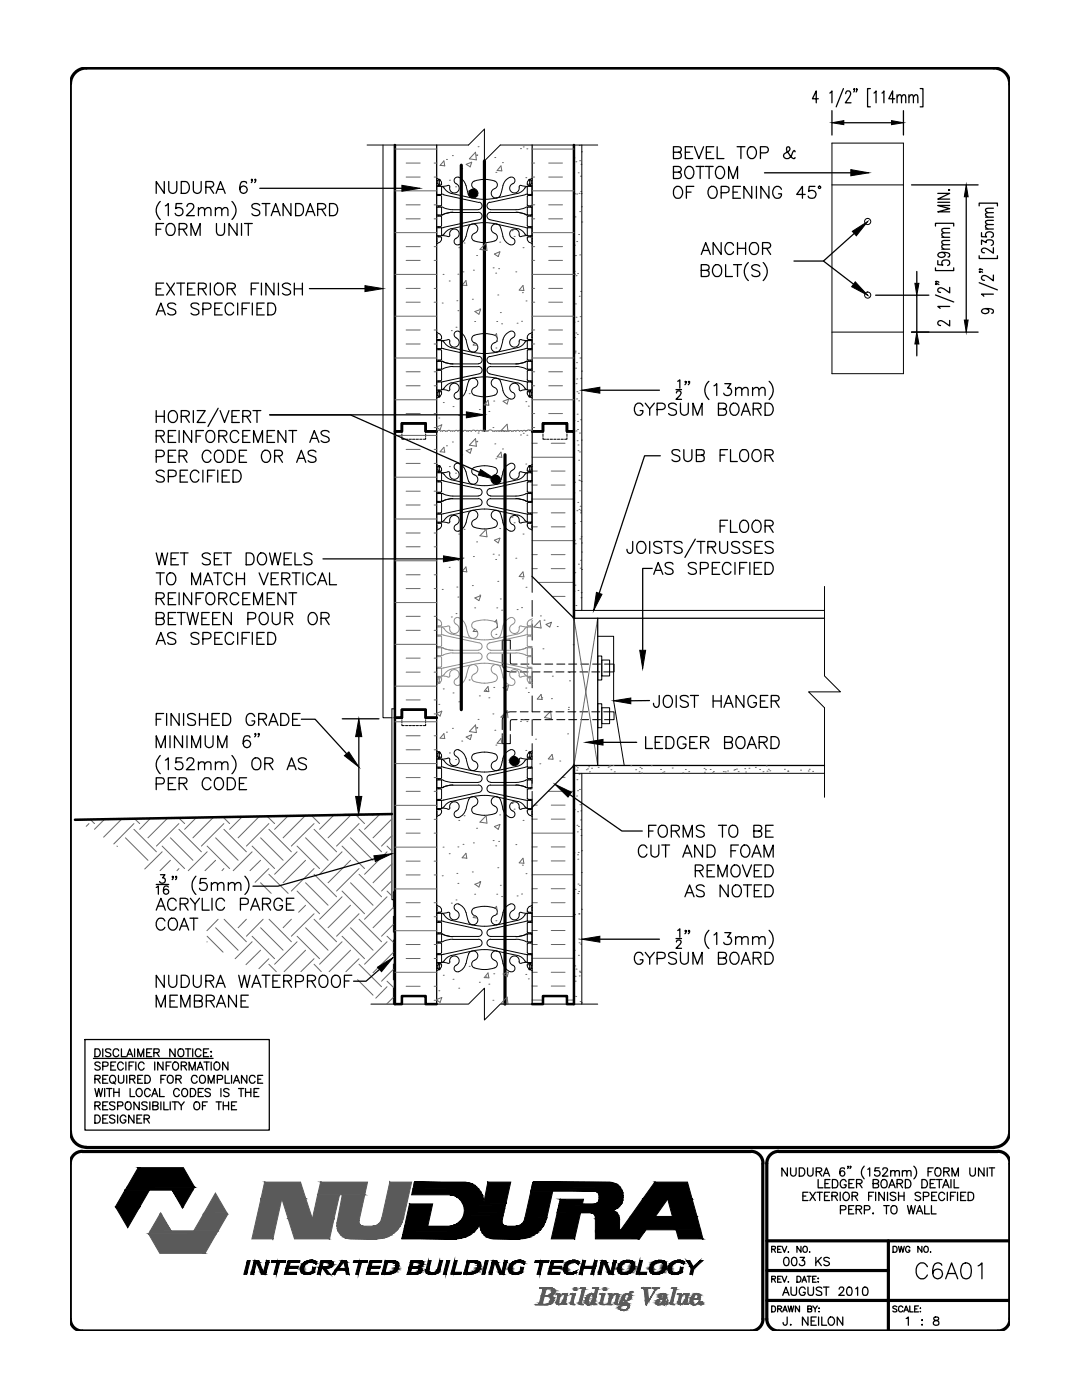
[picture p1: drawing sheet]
<svg xmlns="http://www.w3.org/2000/svg" width="216mm" height="279mm" viewBox="0 0 216 279" stroke-linecap="round" stroke-linejoin="round" font-family="sans-serif">
<!-- layer: LINE9 -->
<g fill="none" stroke="#000" stroke-width=".2">
<path d="M73.3 28.9h20.2l3.2-3.1v6.3l3.1-3.2h19.5M76.4 28.9v114.3h1.8M116.1 28.9v92.9M166 28.6h14.3v46h-14.3zM166 36.9h14.3M166 66.3h14.3M80.2 87.4v.3h.5M80.2 86.1v.3M80.2 86.6v.5M80.9 87.7h.5M81.6 87.7h.5M82.3 87.7h.5"/>
<path d="M83 87.7h.5M83.7 87.7h.5M84.9 87.4v.3h-.4M84.9 86.1v.3M84.9 86.6v.5M108.3 87.4v.3h.6M108.3 86.1v.3M108.3 86.6v.5M109.1 87.7h.4M109.8 87.7h.5M110.5 87.7h.5M111.2 87.7h.5"/>
<path d="M111.9 87.7h.5M113.1 87.4v.3h-.4M113.1 86.1v.3M113.1 86.6v.5M106.2 115v3.2M106.2 119.8v3.2M164.5 117v17.9l3.2 3.2h-6.4l3.2 3.2v17.8M106.2 124.6v3.1M106.2 129.4v3.1M106.2 134.1v3.2M106.2 138.9v3.2M114.5 121.8h50"/>
<path d="M119.3 127h3.1v12.9l2.2 12.9M78.8 141.5h-.6v38.1h.6M80.2 144.5v.3h.5M80.2 143.2v.3M80.2 143.8v.5M80.9 144.8h.5M81.6 144.8h.5M82.3 144.8h.5M83 144.8h.5M83.7 144.8h.5M84.9 144.5v.3h-.4M84.9 143.2v.3"/>
<path d="M84.9 143.8v.5M106.2 143.6v3.2M106.2 148.4v3.2M106.2 153.1v3.2M106.2 157.9v3.2M114.5 154.3h50M116.1 154.3v46.1M78.8 177.7l-.3 .3v3.3M78.5 182.9v3.1M78.5 187.6v3.2M78.5 192.4v3.2M78.5 197.1v3.3"/>
<path d="M74 200.4h19.5l3.2-3.2v6.4l3.1-3.2h19.5"/>
<circle cx="173.1" cy="58.9" r=".61"/>
<circle cx="173.1" cy="44.2" r=".61"/>
</g>
<!-- layer: HATCH -->
<g fill="none" stroke="#666" stroke-width=".2">
<path d="M78.8 38.1h8.3M78.8 29.7h8.3M81 35.3h2.8M81 32.5h2.8M86.6 35.3h.5M86.6 32.5h.5M88.7 33.1l-.9-.1 .8-.9 .1 1M89.1 31.8h.1M89.7 36h.1M90.3 31.1h.1M90.9 37.3h.1M92.1 33.6h.1"/>
<path d="M93 32.8l1.1-.4-.3 .9zM94.9 30.4l.2 1.5-1.4-.2zM95.1 31h.1M95.1 30.9h.1M95.4 29.3h.1M98.7 31.4h.1M98.9 34.4h.1M100 33.1l-.8 .9 .9 .1-.1-1M100.1 37.7h.1M100.3 32.5h.1M103.9 29.7h.1M104.4 29.3h.1"/>
<path d="M104.9 35.5h.1M105.1 29.7h.1M106.2 38.1h8.3M106.2 29.7h8.3M106.2 35.3h.5M106.2 32.5h.5M109.5 35.3h2.7M109.5 32.5h2.7M114.5 31.5h.1M114.7 38.7h.1M114.9 32.3h.1M115.1 38.7h.1"/>
<path d="M115.4 34.5h.1M115.5 38.6h.1M115.6 29h.1M115.7 32.1h.1M115.8 35.2h.1M115.9 38.2h.1M115.9 32.8h.1M116 38.6h.1M116 30.3h.1M78.8 54.8h8.3M78.8 46.4h8.3M81 52h2.8"/>
<path d="M81 43.7h2.8M81 57.6h2.8M81 49.2h2.8M81 40.9h2.8M86.6 52h.5M86.6 43.7h.5M86.6 57.6h.5M86.6 49.2h.5M86.6 40.9h.5M88.4 54.8h.1M89.6 56.1h.1M91.4 54.7h.1"/>
<path d="M91.5 49.4h.1M92.4 54.3h.1M92.6 48.5h.1M93.1 57l-.9-.1 .8-.9 .1 1M94.2 59.7h.1M94.5 53.9h.1M95.1 51h.1M97 48.5l.2 1.5-1.4-.2zM98.4 53.5h.1M98.9 54.5h.1M99.3 58.9h.1M99.5 53.6h.1"/>
<path d="M99.7 48.3h.1M99.8 50.2l-1.1 .5 .7 .5 .4-.9M102.3 45.8v.2h-.3M102.6 47.2h.1M102.9 54.3h.1M104.2 58.4h.1M104.4 57l-.8 .9 .9 .1-.1-1M104.4 49.4h.1M106.2 54.8h8.3M106.2 46.4h8.3M106.2 52h.5M106.2 43.7h.5"/>
<path d="M106.2 57.6h.5M106.2 49.2h.5M106.2 40.9h.5M109.5 52h2.7M109.5 43.7h2.7M109.5 57.6h2.7M109.5 49.2h2.7M109.5 40.9h2.7M114.6 54.2h.1M114.6 48.9h.1M114.7 54.7h.1M114.7 43.3h.1"/>
<path d="M114.8 51h.1M114.9 55h.1M115.1 48.2h.1M115.2 54.6h.1M115.5 46.8h.1M115.6 59.1h.1M115.7 50.9h.1M115.7 42.2h.1M115.8 58.2h.1M116 41.3h.1M116.1 44.3h.1M78.8 79.8h8.3"/>
<path d="M78.8 71.4h8.3M78.8 63.1h8.3M81 77h2.8M81 68.7h2.8M81 60.3h2.8M81 74.2h2.8M81 65.9h2.8M86.6 77h.5M86.6 68.7h.5M86.6 60.3h.5M86.6 74.2h.5M86.6 65.9h.5"/>
<path d="M88.2 60.5h.1M90.1 66h.1M91 65.3h.1M91.2 60h.1M91.4 62h.1M93.6 78.6h.1M94.7 64.2h.1M94.8 68.4l-.4 .5h.8M95.7 61.7h.1M95.9 61.8l-1.1 .4 .8 .5 .3-.9M97.4 79.9l.2 1-1-.1zM98.7 67l.4-.4 .1 .9"/>
<path d="M98.9 69.5h.1M99.1 64.2h.1M99.2 67.7l.1 .4h-.2M99.8 62.4h.1M100.1 64.6h.1M103.2 64.5h.1M104.1 64.1h.1M105 60.1h.1M106.2 79.8h8.3M106.2 71.4h8.3M106.2 63.1h8.3M106.2 77h.5"/>
<path d="M106.2 68.7h.5M106.2 60.3h.5M106.2 74.2h.5M106.2 65.9h.5M109.5 77h2.7M109.5 68.7h2.7M109.5 60.3h2.7M109.5 74.2h2.7M109.5 65.9h2.7M114.5 64.3h.1M114.7 67.4h.1M114.7 70.4h.1"/>
<path d="M114.8 70.1h.1M114.8 60.6h.1M114.9 73.5h.1M114.9 66.4h.1M114.9 76.6h.1M114.9 63.3h.1M115 79.6h.1M115 72.4h.1M115.1 75.6h.1M115.1 78.2h.1M115.2 66.7h.1M115.3 64.1h.1"/>
<path d="M115.4 70.5h.1M115.4 78.5h.1M115.5 80h.1M115.7 71.4h.1M115.8 63.2h.1M115.9 75.5h.1M116 74.1h.1M78.8 86.9h8.3M78.8 95.2h8.3M81 92.5h2.8M81 89.7h2.8M81 98h2.8"/>
<path d="M81 82.5h2.8M86.6 92.5h.5M86.6 89.7h.5M86.6 98h.5M86.6 85.3h.5M86.6 82.5h.5M87.1 85.2l1.1-.4-.4 1-.7-.5M87.6 83.4h.1M87.9 86.1l-.4-.2-.3 .2M88.3 86.1a.36 .36 0 0 1 .6 0h.3M88.3 86.1h-.4M88.4 80.3h.1"/>
<path d="M88.6 89.3l.1 .9h-.9zM89.1 89h.1M89.7 93.1h.1M89.9 86.1a.4 .4 0 0 0-.7 0M90.3 88.2h.1M90.4 81.1h.1M90.7 86.1h-.8M90.9 94.4h.1M91.4 86.1a.4 .4 0 0 0-.7 0M91.5 82.9h.1M92.1 90.7h.1M93 89.9l1.1-.4-.3 1z"/>
<path d="M93.5 86l-.3 .1a.44 .44 0 0 0-.8 0h-.4a.4 .4 0 0 0-.6 0M94 86.1a.36 .36 0 0 0-.6 0M94.9 87.5l.2 1.6-1.4-.3zM95.1 88.2h.1M95.1 88.1h.1M95.4 86.4h.1M95.6 81.7h.1M96.2 86l.4-.2 .8 .3M96.2 86.1a.42 .42 0 0 0-.6 0 .39 .39 0 0 0-.7 0l-.4-.3-.5 .3M97 80.7h.1M97.6 82.1h.1M98.3 86.1l-.5-.3-.5 .3"/>
<path d="M98.4 85.3h.1M98.5 80h.1M98.7 86.1h-.4M98.7 88.6h.1M98.9 91.6h.1M99.7 86l-1 .1M100 90.2l.1 1.1-.9-.1zM100 86.1h-.3M100.1 94.9h.1M100.3 89.6h.1M100.4 80.1l1.1-.4-.3 .9zM100.6 86.1a.36 .36 0 0 0-.6 0"/>
<path d="M101.2 84.7l-1.2 1.3 .8 .1M101.2 84.7l.2 1.4M101.6 86.1l-.7-.1-.3 .1M102.1 86.1l-.3-.2-.3 .2M102.9 86.1a.33 .33 0 0 0-.5 0h-.3M103.7 86.1a.44 .44 0 0 0-.8 0M103.9 86.8h.1M104.3 86.1a.36 .36 0 0 0-.6 0M104.4 86.5h.1M104.9 92.6h.1M104.9 80.2h.1M105.1 86.9h.1"/>
<path d="M105.2 86l-.3 .1a.4 .4 0 0 0-.6 0M105.4 81.1h.1M105.7 85.9l-.3-.1-.2 .1M105.9 85.9h-.3M106 85.9l.2 .1M106.2 91.3h8.3M106.2 99.6h8.3M106.2 88.5h1M106.2 96.8h1M106.2 94h1M106.2 85.3h.5M106.2 82.5h.5"/>
<path d="M109.5 82.5h2.7M110 88.5h2.7M110 96.8h2.7M110 94h2.7M114.5 83.9h.1M114.5 98.4h.1M114.7 96.3h.1M114.9 86h.1M115.2 82.7h.1M115.2 88h.1M115.2 85.7h.1M115.2 84.1h.1"/>
<path d="M115.3 88.8h.1M115.3 89.9h.1M115.5 91.8h.1M115.5 95.8h.1M115.5 94.9h.1M115.6 97.9h.1M115.6 86.4h.1M115.6 95.9h.1M115.6 90.2h.1M115.8 83.8h.1M116 96.1h.1M116 87.8h.1"/>
<path d="M78.8 103.6h8.3M78.8 111.9h8.3M81 100.8h2.8M81 109.1h2.8M81 117.5h2.8M81 106.4h2.8M81 114.7h2.8M86.6 100.8h.5M86.6 109.1h.5M86.6 117.5h.5M86.6 106.4h.5M86.6 114.7h.5"/>
<path d="M88.2 117.6h.1M88.4 111.9h.1M89.6 113.2h.1M91.2 117.2h.1M91.4 111.9h.1M91.4 119.2h.1M91.5 106.6h.1M92.4 111.4h.1M92.6 105.6h.1M93 113.1l.1 1-.9-.1zM94.2 116.9h.1M94.5 111.1h.1"/>
<path d="M94.8 119.3l1.1-.4-.3 1zM95.1 108.1h.1M95.7 118.8h.1M97 105.6l.2 1.5-1.4-.2zM98.4 110.6h.1M98.9 111.7h.1M99.3 116h.1M99.5 110.8h.1M99.7 105.5h.1M99.8 107.4l-1.1 .4 .7 .6 .4-1M99.8 119.5h.1M102.3 102.9v.3h-.3"/>
<path d="M102.6 104.3h.1M102.9 111.4h.1M104.2 115.5h.1M104.4 114.1l.1 1-.9-.1zM104.4 106.6h.1M105 117.2h.1M106.2 107.9h8.3M106.2 105.1h1M106.2 113.5h1M106.2 102.3h1M106.2 110.7h1M107.4 116.2h7.1"/>
<path d="M110 105.1h2.7M110 113.5h2.7M110 102.3h2.7M110 110.7h2.7M110.2 119h2.5M114.5 118h.1M114.6 107.9h.1M114.6 104.5h.1M114.7 114.3h.1M114.7 116.8h.1M114.8 108.5h.1M115.1 101.9h.1"/>
<path d="M115.3 100.3h.1M115.3 117.8h.1M115.4 112.6h.1M115.5 101.7h.1M115.7 107.6h.1M115.8 101h.1M115.8 113.4h.1M115.8 102.3h.1M115.8 104.1h.1M115.8 111.8h.1M115.8 101.9h.1M115.9 119.3h.1"/>
<path d="M116 107.1h.1M116 118.3h.1M116 110.2h.1M116 108.4h.1M116 113.7h.1M78.8 120.3h8.3M78.8 128.6h8.3M78.8 136.9h8.3M81 125.8h2.8M81 134.1h2.8M81 123h2.8M81 131.3h2.8"/>
<path d="M81 139.7h2.8M86.6 125.8h.5M86.6 134.1h.5M86.6 123h.5M86.6 131.3h.5M86.6 139.7h.5M88.4 137.5h.1M90.1 123.1h.1M90.4 138.3h.1M91 122.5h.1M93.6 135.7h.1M94.7 121.3h.1"/>
<path d="M94.8 125.6l-.4 .4 .8 .1M95.6 138.9h.1M97 137.8h.1M97.4 137l.2 1h-1zM97.6 139.3h.1M98.5 137.2h.1M98.7 124.1l.4-.4 .1 .9M98.9 126.6h.1M99.1 121.3h.1M99.2 124.9l.1 .4-.2-.1M100.1 121.8h.1M100.4 137.2l1.1-.4-.3 1z"/>
<path d="M103.2 121.7h.1M104.1 121.3h.1M104.9 137.3h.1M105.4 138.2h.1M107.8 123.9l.2 1.4-1.5-.2zM107.8 122.9h.1M108 138.6l.2 1-1-.1zM108.1 139.3h.1M108.3 129.5h.1M108.6 123.8h.1M108.9 124.6l1.1-.4-.3 1zM110 139.4h.1"/>
<path d="M110.2 134.9h.1M111.2 125h.1M113.6 134.2h.1M113.6 135.9h.1M114.4 128.7h.1M114.5 123.4l4.8 29.4M114.9 120.8h.1M119.3 123.4l-4.8 29.4M78.8 144h8.3M78.8 152.4h8.3M81 157.9h2.8M81 149.6h2.8"/>
<path d="M81 146.8h2.8M81 155.2h2.8M86.6 157.9h.5M86.6 142.5h.5M86.6 149.6h.5M86.6 146.8h.5M86.6 155.2h.5M87.1 142.4l1.1-.5-.4 1-.7-.5M87.6 140.6h.1M88.6 146.4l.1 1-.9-.1zM89.1 146.1h.1M89.7 150.3h.1"/>
<path d="M90.3 145.4h.1M90.9 151.6h.1M91.5 140.1h.1M92.1 147.9h.1M94.1 146.6l-1.1 .5 .8 .5 .3-.9M94.9 144.7l.2 1.5-1.4-.2zM95.1 145.3h.1M95.1 145.2h.1M95.4 143.6h.1M98.4 142.5h.1M98.7 145.7h.1M98.9 148.7h.1"/>
<path d="M100 147.4l.1 1-.9-.1zM100.1 152h.1M100.3 146.8h.1M100.8 143.2l-.8-.1 1.2-1.3 .2 1.4M103.9 144h.1M104.4 143.6h.1M104.9 149.8h.1M105.1 144h.1M106.9 147.5h.1M107.7 152.4h.1M109.4 157.9h5.1M109.9 141.9l.1 1.6-1.4-.3z"/>
<path d="M110.2 150.6l.2 .9h-1zM111.7 151.9h.1M112.1 155.1h.6M113.3 146.5h.1M113.4 141.6h.1M113.4 141.2h.1M114.9 152.9h.1M115 158.9h.1M115.1 153.7h.1M115.1 155.6h.1M115.2 153.2h.1M115.2 157.8h.1"/>
<path d="M115.5 154.5h.1M115.6 157.6h.1M117 153.6h.1M117.2 153.4h.1M117.4 153h.1M117.6 154h.1M118 153.3h.1M119.4 153.1h.1M121.3 153.1h.1M121.5 152.9h.1M121.7 152.9h.1M121.9 153.6h.1"/>
<path d="M122.3 152.8h.1M122.6 154h.1M125.9 152.8h.1M126.8 153.6h.1M127.5 154h.1M127.7 153.1h.1M128 153.4h.1M128 154.3h.1M129.9 152.8h.1M131.8 153.6h.1M132.2 154.2h.1M132.5 154h.1"/>
<path d="M134.1 153.3h.1M136.2 154.2h.1M136.8 153.6h.1M137.4 154h.1M140.5 153.4h.1M140.6 154.1h.1M140.8 153.6h.1M141.7 153.6h.1M142.2 154.2h.1M142.3 154h.1M144.3 154h.1M144.7 154h.1"/>
<path d="M145.2 153.9h.1M146.4 153.7h.1M146.6 153.6h.1M147 153.5h.1M147.3 154h.1M148.6 153.4h.1M148.8 154.1h.1M149.5 153.3h.1M150.7 153.1h.1M151.6 153.6h.1M152.2 154h.1M152.9 152.9h.1"/>
<path d="M153 153.9h.1M153.3 153.5h.1M153.6 153.8h.1M156.5 153.5h.1M157.2 153.9h.1M157.2 154h.1M159.7 153.7h.1M161.3 153.9h.1M161.5 153.5h.1M162.2 154h.1M15.2 163.6l-.1 .1M17.8 164.4l-.6 .5"/>
<path d="M18 163.5l.9 .9M20.9 163.5l-2 2M23.3 168.9h.1M24.3 163.4l-3.6 3.7M25 167.2l4.5 4.5M26.7 164.4l-4 4M26.7 165.5l4.5 4.5M26.9 163.4l1 1M30 163.3l-2.1 2.2M32.4 170l-3.5 3.4M32.4 168.9l4.4 4.4M33.5 163.3l-4 3.9"/>
<path d="M34 171.7l-2.1 2.1M34 167.2l4.5 4.5M35.7 163.2l1.1 1.2M35.7 164.4l-4.5 4.5M35.7 173.3l-.4 .5M35.7 165.5l4.5 4.5M39.2 163.2l-2.4 2.3M41.3 170l-3.7 3.8M41.3 168.9l4.5 4.4M42.6 163.1l-4.1 4.1M43 171.7l-2.1 2.1M43 167.2l4.5 4.5"/>
<path d="M44.5 163.1l1.3 1.3M44.7 164.4l-4.5 4.5M44.7 173.3l-.4 .5M44.7 165.5l4.5 4.5M48.3 163l-2.5 2.5M50.3 170l-3.8 3.8M50.3 168.9l4.5 4.4M51.7 162.9l-4.2 4.3M52 171.7l-2.1 2.1M52 176.2l2.1 2.1M52 167.2l4.5 4.5M53.3 162.9l1.5 1.5"/>
<path d="M53.7 164.4l-4.5 4.5M53.7 173.3l-2.8 2.8M53.7 174.5l3.8 3.8M53.7 165.5l4.4 4.5M57.5 162.8l-2.7 2.7M59.3 170l-4.5 4.5M59.3 177.8l4.5 4.6M59.3 168.9l4.5 4.4M60.9 162.8l-4.4 4.4M61 171.7l-4.5 4.5M61 176.2l4.5 4.5M61 167.2l4.5 4.5"/>
<path d="M62.2 162.8l1.6 1.6M62.7 164.4l-4.6 4.5M62.7 173.3l-4.6 4.5M62.7 174.5l4.5 4.5M62.7 165.5l4.5 4.5M66.6 162.7l-2.8 2.8M68.3 170l-4.5 4.5M68.3 179l-4.5 4.5M68.3 177.8l4.4 4.6M68.3 168.9l4.4 4.4M69.9 162.7l-4.4 4.5M69.9 171.7l-4.4 4.5"/>
<path d="M69.9 176.2l4.5 4.5M69.9 167.2l4.5 4.5M71 162.6l1.7 1.8M71.6 164.4l-4.4 4.5M71.6 173.3l-4.4 4.5M71.6 174.5l4.5 4.5M71.6 165.5l4.5 4.5M74.3 162.5l.1 .2M75.7 162.5l-3 3M77.2 170l-4.5 4.5M77.2 179l-4.5 4.5M77.2 177.8l1 1"/>
<path d="M77.2 168.9l1 .9M78.2 166.8l-2.1 2.1M78.2 175.8l-2.1 2M78.2 163.4l-3.8 3.8M78.2 172.4l-3.8 3.8M78.8 160.7h8.3M78.8 169.1h8.3M78.8 177.4h8.3M81 166.3h2.8M81 174.6h2.8M81 163.5h2.8M81 171.9h2.8"/>
<path d="M86.6 166.3h.5M86.6 174.6h.5M86.6 163.5h.5M86.6 171.9h.5M88.2 174.8h.1M88.4 169.1h.1M89.6 170.4h.1M91 179.6h.1M91.2 174.3h.1M91.4 169h.1M91.4 176.3h.1M91.5 163.7h.1"/>
<path d="M92.4 168.5h.1M92.6 162.8h.1M93.1 171.3l-.9-.1 .8-.9 .1 1M94.2 174h.1M94.5 168.2h.1M94.7 178.5h.1M94.8 176.5l1.1-.4-.3 .9zM95.1 165.3h.1M95.7 175.9h.1M97 162.8l.2 1.5-1.4-.2zM98.4 167.8h.1M98.9 168.8h.1"/>
<path d="M99.1 178.5h.1M99.3 173.2h.1M99.5 167.9h.1M99.7 162.6h.1M99.8 164.5l-1.1 .5 .7 .5 .4-.9M99.8 176.7h.1M100.1 178.9h.1M102.3 160v.3h-.3M102.6 161.5h.1M102.9 168.6h.1M103.2 178.8h.1M104.1 178.4h.1"/>
<path d="M104.2 172.7h.1M104.4 171.3l-.8 .9 .9 .1-.1-1M104.4 163.7h.1M105 174.4h.1M106.2 166.3h8.3M106.2 174.6h8.3M106.2 163.5h1M106.2 171.8h1M106.2 169h1M106.2 177.4h1M106.6 160.7h.6M110 163.5h2.7"/>
<path d="M110 171.8h2.7M110 160.7h2.7M110 169h2.7M110 177.4h2.7M114.5 170.2h.1M114.6 161.6h.1M114.8 177.5h.1M115.1 164.7h.1M115.2 166h.1M115.2 162h.1M115.2 170.6h.1M115.3 178.3h.1"/>
<path d="M115.3 171.5h.1M115.3 176.4h.1M115.4 170.1h.1M115.4 165h.1M115.5 177.9h.1M115.6 176.7h.1M115.7 160.6h.1M115.8 163.6h.1M115.9 161.8h.1M115.9 165.6h.1M115.9 166.7h.1M116 174.1h.1"/>
<path d="M116 169.8h.1M41.3 187.9v.1M41.3 186.8l3.2 3.2M43 185.2l4.5 4.4M43.5 183.5l-2.2 2.2M44.7 183.5l4.5 4.4M49.2 183.5l-1.7 1.7M50.3 187.9l-3.4 3.4M50.3 186.8l4.5 4.5M52 189.6l-2.9 2.9M52 185.2l4.5 4.4M52.5 183.5l-3.3 3.3"/>
<path d="M53.7 191.3l-2 2M53.7 192.4l1.4 1.5M53.7 183.5l4.4 4.4M58.1 183.5l-1.6 1.7M59.3 187.9l-4.5 4.5M59.3 186.8l4.5 4.5M61 180.7l-1.4 1.4M61 189.6l-4.3 4.3M61 185.2l4.5 4.4M62.7 182.4l-4.6 4.4M62.7 191.3l-2.7 2.6M62.7 192.4l1.4 1.5"/>
<path d="M62.7 183.5l4.5 4.4M68.3 187.9l-4.5 4.5M68.3 186.8l4.4 4.5M69.9 180.7l-4.4 4.5M69.9 189.6l-4.2 4.3M69.9 185.2l4.5 4.4M71.3 195.5l3.1 3.1M71.6 182.4l-4.4 4.4M71.6 191.3l-2.6 2.6M71.6 192.4l4.5 4.5M71.6 183.5l4.5 4.4M77.2 187.9l-4.5 4.5"/>
<path d="M77.2 196.9l-2.2 2.3M77.2 195.8l1.3 1.2M77.2 186.8l1.3 1.3M78.5 184.5l-2.4 2.3M78.5 193.4l-2.4 2.4M78.5 181.1l-4.1 4.1M78.5 190.1l-4.1 4M78.5 199l-1.4 1.4M78.8 185.7h8.3M78.8 194h8.3M81 183h2.8M81 180.2h2.8"/>
<path d="M81 188.5h2.8M81 191.3h2.8M81 196.8h2.8M86.6 183h.5M86.6 180.2h.5M86.6 188.5h.5M86.6 191.3h.5M86.6 199.6h.5M86.6 196.8h.5M87.1 199.5l1.1-.4-.4 1-.7-.5M87.6 197.7h.1M88.4 194.6h.1"/>
<path d="M90.1 180.2h.1M90.4 195.4h.1M91.5 197.2h.1M93.6 192.9h.1M94.8 182.7l-.4 .4 .8 .1M95.6 196h.1M97 195h.1M97.6 196.4h.1M97.6 195.1h-1l.8-.9 .2 1M98.4 199.6h.1M98.5 194.3h.1M98.7 181.3l.4-.4 .1 .9"/>
<path d="M98.9 183.8h.1M99.2 182l.1 .4h-.2M100.4 194.4l1.1-.4-.3 .9zM104.9 194.5h.1M105.4 195.4h.1M106.2 182.9h8.3M106.2 191.2h8.3M106.2 199.6h2.1M106.2 180.2h1M106.2 188.5h1M106.2 196.8h1M106.2 185.7h1"/>
<path d="M106.2 194h1M110 180.2h2.7M110 188.5h2.7M110 196.8h2.7M110 185.7h2.7M110 194h2.7M113.1 199.6h1.4M114.6 189.7h.1M114.7 182.5h.1M114.7 192.8h.1M114.8 195.8h.1M114.8 194.8h.1"/>
<path d="M114.9 198.9h.1M114.9 193.4h.1M115.4 190.7h.1M115.5 187.4h.1M115.5 182.4h.1M115.5 182.3h.1M115.5 188.2h.1M115.6 194.8h.1M115.6 193.8h.1M115.7 194h.1M115.8 199.9h.1M115.8 188.4h.1"/>
<path d="M116 181.5h.1M100.8 200.4l-.8-.1 1.2-1.3 .2 1.4M116 200.1h.1"/>
</g>
<!-- layer: line25 -->
<path d="M87.1 28.9v171.5M106.2 28.9v86.1l8.3 8.4M119.3 123.4v29.4M164.5 123.4h-50v29.4M114.5 152.8l-8.3 8.3v39.3M114.5 152.8h50" fill="none" stroke="#000" stroke-width=".25"/>
<!-- layer: LINE3 -->
<g fill="none" stroke="#000" stroke-width=".63">
<path d="M92 33v108.6M96.7 32.1v53.8M100.8 90.7v109.7M153 247.6h48.5M153 253.6h24.3M153 259.5h48.5M177.3 247.6v18"/>
<circle cx="94.4" cy="38.6" r=".61"/>
<circle cx="99" cy="95.7" r=".61"/>
<circle cx="102.7" cy="151.9" r=".61"/>
</g>
<!-- layer: LINE18 -->
<path d="M119.3 130.9h.8v4.8h-.8zM120.1 131.7h1.5v3.2h-1.5zM121.6 132.5h.9v1.6h-.9M119.3 140.4h.8v4.8h-.8zM120.1 141.3h1.5v3.1h-1.5zM121.6 142.1h.9v1.5h-.9" fill="none" stroke="#000" stroke-width=".2"/>
<!-- layer: LINE15 -->
<g fill="none" stroke="#000" stroke-width=".2">
<path d="M100.2 130.5v2l.3 .8M101 133.9l.8 .2h1.2M101.8 129.6v-1.9h-1.6v2M101.8 130.4l.1 2 1.3 .1M103.8 134.1h1.6M103.9 132.5h1.7M106.2 134.1h1.6M106.4 132.5h1.5M108.6 134.1h1.6M108.7 132.5h1.6M110.9 134.1h1.6M111.1 132.5h1.6"/>
<path d="M113.3 134.1h1.6M113.5 132.5h1.6M115.7 134.1h1.6M115.9 132.5h1.5M118.1 134.1h1.6M118.3 132.5h1.5M120.5 134.1h1.1M120.6 132.5h1M100.2 146.4v2h1.6v-1.8M100.5 142.8l-.3 .8v2M103 142.1h-1.2l-.8 .2M103.2 143.6l-1.3 .1-.1 2.1"/>
<path d="M103.8 142.1h1.6M103.9 143.6h1.7M106.2 142.1h1.6M106.4 143.6h1.5M108.6 142.1h1.6M108.7 143.6h1.6M110.9 142.1h1.6M111.1 143.6h1.6M113.3 142.1h1.6M113.5 143.6h1.6M115.7 142.1h1.6M115.9 143.6h1.5"/>
<path d="M118.1 142.1h1.6M118.3 143.6h1.5M120.5 142.1h1.1M120.6 143.6h1"/>
</g>
<!-- layer: LINE3 -->
<g fill="#000" stroke="#000" stroke-width=".2">
<path d="M93.9 38.9h1l-.2 .2zM94.1 38h.6zM98.4 96h1.1l-.3 .3zM98.7 95.2h.5zM102.1 152.2h1l-.2 .2zM102.3 151.4h.6z"/>
<path d="M93.9 38.3l-.1 .3h1.2zM93.9 38.3h1l.1 .3z"/>
<path d="M93.9 38.3h1l-.8-.3zM94.1 38h.6l.2 .3z"/>
<path d="M93.8 38.6l.1 .3h1zM93.8 38.6h1.2l-.1 .3z"/>
<path d="M93.9 38.9l.2 .2h.6zM94.1 39.1h.6z"/>
<path d="M98.4 95.4v.3h1.1zM98.4 95.4h1.1v.3z"/>
<path d="M98.4 95.4h1.1l-.8-.2zM98.7 95.2h.5l.3 .2z"/>
<path d="M98.4 95.7v.3h1.1zM98.4 95.7h1.1v.3z"/>
<path d="M98.4 96l.3 .3h.5zM98.7 96.3h.5z"/>
<path d="M102.1 151.6l-.1 .3h1.2zM102.1 151.6h1l.1 .3z"/>
<path d="M102.3 151.4l-.2 .2h1zM102.3 151.4h.6l.2 .2z"/>
<path d="M102 151.9l.1 .3h1zM102 151.9h1.2l-.1 .3z"/>
<path d="M102.1 152.2l.2 .2h.6zM102.3 152.4h.6z"/>
</g>
<!-- layer: Web_Edge -->
<g fill="none" stroke="#8d8d8d" stroke-width=".2">
<path d="M87.1 125.1h1v1.6h-1zM87.1 129.3h1v1.5h-1zM87.1 133.4h1v1.6h-1zM87.1 131h.8l.2 .2v1.9l-1 .1M87.1 124.9h.8M87.1 126.9h.8M87.1 135.5h.2M87.1 135.2h.8M87.1 123.5l.7 .3 .3 .7M87.1 123.9v.7M87.2 123.9h.1M87.3 135.5v.1"/>
<path d="M87.3 136.1l-.1 .1M87.3 136v.1M87.5 135v.2h.2v.2M87.5 124.9v.2M87.5 126.7v.2M87.5 129v.3M87.5 130.8v.2M87.5 133.2v.2M87.6 135.2a.78 .78 0 0 0-.1 1.1M87.7 136.1v.2l-.2-.1M87.8 136.3v.1h-.3M87.8 124.9v.2"/>
<path d="M87.8 126.7v.2M87.8 129v.3M87.8 130.8v.2M87.8 133.2v.2M87.8 135v.2M87.8 135.4l-.1 .2 .1 .5M87.9 126.9l.2 .2v1.7l-.2 .2h-.8M87.9 135.2l.2 .1M88.1 125.1l.5 .3 .8 .8 .6 .3M88.1 129.2l.3 .1M88.1 135.6l-.3 .6-.7 .4M88.1 124.5v.2"/>
<path d="M88.1 135.4v.2M88.1 124.7l-.2 .2M88.1 126.7h.5M88.1 134.9l1.3 .2M88.4 130.7l-.3 .1M88.4 129.4l1.6 .4h5.4M88.5 126.8l7.1 1.5M88.6 133.3l-.5 .1M89.7 134.8a.95 .95 0 0 1 .7-1.1 .95 .95 0 0 1 1.2 .6 .95 .95 0 0 1-.6 1.2M89.8 134.8l-.1 .3h-.3M90 126.5l4.2 1M90 133.5l-.6 .4-.8 .8-.5 .2"/>
<path d="M90.4 130.3h5M90.4 130.3l-2 .4M91 124.6a.97 .97 0 0 1 .5 1.3 .97 .97 0 0 1-1.2 .5 .97 .97 0 0 1-.6-1.3l-.2-.2-1.4 .2M91 135.5a.7 .7 0 0 0-.3 .9 .7 .7 0 0 0 .9 .4M91.5 123.3a2.35 2.35 0 0 1 1.5 1.6M91.6 123.3a.7 .7 0 0 0-.9 .4 .7 .7 0 0 0 .3 .9M93 135.1a2.35 2.35 0 0 1-1.5 1.7M93 124.9l.5 2M94.2 132.7l-4.2 .8M94.2 127.4a10.6 10.6 0 0 0 4.9 0M94.7 125.5a.95 .95 0 0 1 .4 1.6 .95 .95 0 0 1-1.6-.2M94.7 134.5a.97 .97 0 0 0 .2-1.7 .97 .97 0 0 0-1.5 .7l-.4 1.6"/>
<path d="M94.7 125.6a.83 .83 0 0 1-.6-1 .83 .83 0 0 1 .9-.7 6 6 0 0 1 4 .3 .86 .86 0 0 1 .2 .9 .86 .86 0 0 1-.8 .6 .95 .95 0 0 0 0 1.5 .95 .95 0 0 0 1.4-.3M94.7 134.5a.83 .83 0 0 0-.6 1 .83 .83 0 0 0 .9 .6 6 6 0 0 0 4-.2 .89 .89 0 0 0 .2-1 .89 .89 0 0 0-.8-.6 .97 .97 0 0 1 .2-1.6 .97 .97 0 0 1 1.4 .8l.3 1.2a2.43 2.43 0 0 0 1.5 2.1M95.5 130.3a.74 .74 0 0 1 .7 .6 .74 .74 0 0 1-.6 .9M95.6 131.8l-7.1 1.5M95.6 128.3a.74 .74 0 0 1 .6 .8 .74 .74 0 0 1-.7 .6M97.7 131.8l7 1.5M97.8 128.3a.74 .74 0 0 0-.6 .8 .74 .74 0 0 0 .7 .6M97.9 130.3h5.1M97.9 130.3a.74 .74 0 0 0-.7 .6 .74 .74 0 0 0 .6 .9M99.1 132.7l4.6 1 1.5 1.2M99.1 132.6a10.6 10.6 0 0 0-4.9 0M101.8 123.3a2.65 2.65 0 0 0-1.6 2.4l-.4 1.2"/>
<path d="M101.8 123.3a.7 .7 0 0 1 .9 .4 .7 .7 0 0 1-.4 .9M102.3 124.6a.95 .95 0 0 0-.5 1.2 .95 .95 0 0 0 1.1 .6 .95 .95 0 0 0 .7-1.1M102.3 135.5a.7 .7 0 0 1 .4 .9 .7 .7 0 0 1-.9 .4M103 130.3l1.9 .4M103.6 134.8a.95 .95 0 0 0-.7-1.1 .95 .95 0 0 0-1.1 .6 .95 .95 0 0 0 .5 1.2M103.6 134.8l.1 .3h.3M104 124.9l-.3 .1-.1 .3M104 124.9l1.2 .2M104.7 126.8l-7 1.5M104.8 133.3l.4 .1M104.9 129.4l-1.5 .4h-5.5M104.9 130.7l.3 .1"/>
<path d="M105.2 135.6a1.22 1.22 0 0 0 1 1M105.2 125.1h.9v1.6h-.9zM105.2 129.3h.9v1.5h-.9zM105.2 133.4h.9v1.6h-.9zM105.2 124.5v.2M105.2 135.4v.2M105.2 124.7l.2 .2M105.2 129.2l-.3 .1M105.2 125.1l-1.5 1.3-4.6 1.1M105.2 134.9l-1.2 .2M105.2 126.7h-.4M105.4 124.9h.8"/>
<path d="M105.4 126.9h.8M105.4 135.2h.8M105.4 126.9l-.2 .2v1.7l.2 .2h.8M105.4 135.2l-.2 .1M105.6 136.3v.1h.2M105.6 124.9v.2M105.6 126.7v.2M105.6 129v.3M105.6 130.8v.2M105.6 133.2v.2M105.6 135v.2M105.6 135.4l.1 .2-.1 .5"/>
<path d="M105.6 136.1v.2l.3-.1M105.8 135.2h-.2v.2M105.8 135.2a.78 .78 0 0 1 0 1.1M105.8 124.9v.2M105.8 126.7v.2M105.8 129v.3M105.8 130.8v.2M105.8 133.2v.2M105.8 135v.2M106 136l.2 .2M106.1 135.5h.1M106.1 135.5l-.1 .1"/>
<path d="M106.1 123.9v.6M106.2 124.5v.1M106.2 131l-.9 .1-.1 1.9 .2 .1 .8 .1M106.2 123.9h.1M106.2 123.5l-.4 .2a.78 .78 0 0 0-.6 .8"/>
</g>
<g fill="none" stroke="#000" stroke-width=".2">
<path d="M87.1 39h.8l.2 .2v1.8l-1 .1M87.1 37.2h1v1.6h-1zM87.1 36.6h.2M87.1 35.5a1.14 1.14 0 0 1 1 1.4l-1 .1M87.2 35.9l.1 .1M87.3 36v.1M87.3 36.6h.1M87.5 35.8h.3v.1M87.5 37v.2M87.5 38.8v.2M87.5 35.9l.2-.1v.2M87.5 35.9a.78 .78 0 0 0 .1 1"/>
<path d="M87.7 36.7v.2h-.2M87.8 36l-.1 .5 .1 .2M87.8 37v.2M87.8 38.8v.2M88.1 37.2l.3 .2 1 .9 .6 .3M88.1 38.7l.5 .1M88.5 38.9l7.1 1.5M90 38.6l4.2 .9M91.5 35.4a2.35 2.35 0 0 1 1.5 1.6M91.6 35.4a.7 .7 0 0 0-.9 .4 .7 .7 0 0 0 .3 .9 .97 .97 0 0 1 .5 1.2 .97 .97 0 0 1-1.2 .5 .97 .97 0 0 1-.6-1.2l-.2-.2-1.4 .2M93 37l.3 1.2a1.16 1.16 0 0 0 1.6 1.2 .95 .95 0 0 0 .4-1 .95 .95 0 0 0-.6-.7M94.2 39.5a10.6 10.6 0 0 0 4.9 0"/>
<path d="M94.6 36.1a.8 .8 0 0 0-.5 .8 .8 .8 0 0 0 .6 .7M98.7 36.1a6.3 6.3 0 0 0-4.1 0M98.7 36.1a.8 .8 0 0 1 .5 .8 .8 .8 0 0 1-.5 .7M101.8 35.4a2.65 2.65 0 0 0-1.6 2.4l-.1 .4a1.16 1.16 0 0 1-1.6 1.2 .95 .95 0 0 1-.5-1 .95 .95 0 0 1 .7-.7M101.8 35.4a.69 .69 0 0 1 .9 .4 .69 .69 0 0 1-.4 .9 .95 .95 0 0 0-.5 1.2 .95 .95 0 0 0 1.1 .6 .95 .95 0 0 0 .7-1.2M104 37l-.3 .1-.1 .2M104 37l1.2 .2M104.7 38.9l-7 1.5M105.2 37.2h.9v1.6h-.9zM105.2 37.2l-1.5 1.3-4.6 1M105.2 38.7l-.4 .1M105.6 37v.2"/>
<path d="M105.6 38.8v.2M105.6 36l.1 .3-.1 .6a.59 .59 0 0 0 .4-.5 .59 .59 0 0 0-.4-.6v.2M105.8 35.8h-.2v.1M105.8 37v.2M105.8 38.8v.2M106 36v.1M106 36.6h.1M106.1 36.6h.1M106.2 39l-.9 .1-.1 1.8 .2 .2h.8M106.2 35.9l-.2 .1M106.2 35.5a1.12 1.12 0 0 0-.9 1.4l.9 .1M87.1 43.1h.8l.2 .2"/>
<path d="M87.1 47.3h.8l.2 .2M87.1 41.3h1v1.6h-1zM87.1 45.5h1v1.6h-1zM87.1 45.2h.8M87.1 47.6v.7M87.2 48.3h.1M87.5 41.1v.2M87.5 42.9v.2M87.5 45.2v.3M87.5 47.1v.2M87.6 48.4l-.5 .3M87.8 41.1v.2"/>
<path d="M87.8 42.9v.2M87.8 45.2v.3M87.8 47.1v.2M88.1 41.3l.3 .1M88.1 47.5l-.1 .6-.4 .3M88.1 43.3v1.7M88.1 45l-.2 .2M88.1 47l1.3 .2a.27 .27 0 0 0 .3 0 .27 .27 0 0 0 0-.3 .98 .98 0 0 1 .9-1.2 .98 .98 0 0 1 1.1 .9 .98 .98 0 0 1-.9 1.1 .7 .7 0 0 0-.1 .9 .7 .7 0 0 0 .9 .2M88.4 41.4l1.6 .4 5.4 .1M88.6 45.4l-.5 .1M88.6 46.7l-.5 .3M90 45.6l-.6 .3-.8 .8"/>
<path d="M90.4 42.4h5M90.4 42.4l-1.2 .1-1.1 .4M93 47.2a2.35 2.35 0 0 1-1.5 1.6M94.2 44.7l-4.2 1M94.7 46.6a.97 .97 0 0 0 .2-1.7 .97 .97 0 0 0-1.5 .7l-.4 1.6M94.7 46.6a.83 .83 0 0 0-.6 .9 .83 .83 0 0 0 .9 .7 5.3 5.3 0 0 0 4.1-.4l.1-.7-.5-.5M95.5 42.4a.74 .74 0 0 1 .7 .6 .74 .74 0 0 1-.6 .8M95.6 43.8l-7.1 1.6M95.6 40.3a.74 .74 0 0 1 .6 .9 .74 .74 0 0 1-.7 .6M97.7 43.8l7 1.6M97.8 40.3a.74 .74 0 0 0-.6 .9 .74 .74 0 0 0 .7 .6M97.9 42.4h5.1"/>
<path d="M97.9 42.4a.74 .74 0 0 0-.7 .6 .74 .74 0 0 0 .6 .8M98.7 46.6a.97 .97 0 0 1-.3-1.7 .97 .97 0 0 1 1.6 .7l.3 1.2a2.43 2.43 0 0 0 1.5 2M99.1 44.7l4.2 .9 .7 .3 .8 .8M99.1 44.7a10.6 10.6 0 0 0-4.9 0M103 42.4l1.9 .4M103.6 46.9a.98 .98 0 0 0-.9-1.2 .98 .98 0 0 0-1.1 .9 .98 .98 0 0 0 1 1.1 .7 .7 0 0 1 0 .9 .7 .7 0 0 1-.8 .2M103.6 46.9l.1 .3h.3M104.7 46.7l.5 .3M104.8 45.4l.4 .1M104.9 41.4l-1.5 .4-5.5 .1M104.9 42.8l.3 .1M105.2 47.5l.2 .6 .3 .3"/>
<path d="M105.2 41.3h.9v1.6h-.9zM105.2 45.5h.9v1.6h-.9zM105.2 43.3v1.7M105.2 45l.2 .2M105.2 41.3l-.3 .1M105.2 47l-1.2 .2M105.4 45.2h.8M105.6 41.1v.2M105.6 42.9v.2M105.6 45.2v.3M105.6 47.1v.2M105.8 48.4l.4 .3"/>
<path d="M105.8 41.1v.2M105.8 42.9v.2M105.8 45.2v.3M105.8 47.1v.2M106.1 47.7v.5M106.2 48.2v.1M106.2 43.1h-.8l-.2 .2M106.2 47.3h-.8l-.2 .2M106.2 48.3h.1M106.2 47.6h.1M87.1 78h.8l.2 .2M87.1 73.9h.8l.2 .2"/>
<path d="M87.1 69.8h1v1.9l-.2 .2h-.8M87.1 76.2h1v1.6h-1zM87.1 72.1h1v1.6h-1zM87.1 68h1v1.6h-1zM87.1 78.3h.2M87.1 76h.8M87.1 66.3l.5 .3M87.1 66.7l.1 .1M87.2 66.7h.1M87.2 66.8v.6M87.2 67.4h-.1M87.3 78.3v.1"/>
<path d="M87.3 78.9l-.1 .1M87.3 78.9h.1M87.5 77.8v.3l.2-.1v.3M87.5 67.8v.2M87.5 69.6v.2M87.5 71.9v.2M87.5 73.7v.2M87.5 76v.2M87.6 78.1a.78 .78 0 0 0-.1 1M87.6 66.6l.4 .3 .1 .4M87.6 79.2l-.5 .2M87.8 79.1v.1h-.3"/>
<path d="M87.8 67.8v.2M87.8 69.6v.2M87.8 71.9v.2M87.8 73.7v.2M87.8 76v.2M87.8 77.8v.2M87.8 78.3l-.1 .4 .1 .4h-.3M88.1 68l.5 .3M88.1 72.1l.3 .1M88.1 78.3l-.1 .6-.4 .3M88.1 67.3v.4l-1 .1M88.1 74.1v1.7"/>
<path d="M88.1 75.8l-.2 .2M88.1 69.5l.5 .1M88.1 77.8l1.3 .1M88.4 72.2l1.6 .4h5.4M88.5 69.6l7.1 1.6M88.6 76.1l-.5 .1M88.6 77.5l-.5 .3M88.6 68.3l.8 .8 .6 .3M89.4 78a.27 .27 0 0 0 .3-.1 .27 .27 0 0 0 0-.2 .98 .98 0 0 1 .9-1.2 .98 .98 0 0 1 1.1 .9 .98 .98 0 0 1-.9 1.1 .7 .7 0 0 0-.1 .8 .7 .7 0 0 0 .9 .3M90 69.4l4.2 .9M90 76.4l-.6 .3-.8 .8M90.4 73.2h5"/>
<path d="M90.4 73.1l-1.2 .2-1.1 .4M91 67.4a.97 .97 0 0 1 .5 1.3 .97 .97 0 0 1-1.2 .5 .97 .97 0 0 1-.6-1.2l-.2-.2-1.4 .2M91.5 66.2a2.35 2.35 0 0 1 1.5 1.6M91.6 66.1a.7 .7 0 0 0-.9 .4 .7 .7 0 0 0 .3 .9M93 78a2.35 2.35 0 0 1-1.5 1.6M93 67.8l.3 1.2a1.15 1.15 0 0 0 1.6 1.1 .95 .95 0 0 0 .4-.9 .95 .95 0 0 0-.6-.8M94.2 75.5l-4.2 .9M94.2 70.3a10.6 10.6 0 0 0 4.9 0M94.6 66.9a.8 .8 0 0 0-.5 .8 .8 .8 0 0 0 .6 .7M94.7 77.3a.97 .97 0 0 0 .2-1.7 .97 .97 0 0 0-1.5 .8l-.4 1.6M94.7 77.4a.83 .83 0 0 0-.6 .9 .83 .83 0 0 0 .9 .7 5.3 5.3 0 0 0 4.1-.4l.1-.8-.5-.4M95.5 73.1a.74 .74 0 0 1 .7 .7 .74 .74 0 0 1-.6 .8"/>
<path d="M95.6 74.6l-7.1 1.5M95.6 71.1a.74 .74 0 0 1 .6 .8 .74 .74 0 0 1-.7 .7M97.7 74.6l7 1.5M97.8 71.1a.74 .74 0 0 0-.6 .8 .74 .74 0 0 0 .7 .7M97.9 73.2h5.1M97.9 73.1a.74 .74 0 0 0-.7 .7 .74 .74 0 0 0 .6 .8M98.7 77.3a.97 .97 0 0 1-.3-1.7 .97 .97 0 0 1 1.6 .8l.3 1.2a2.43 2.43 0 0 0 1.5 2M98.7 66.9a6.3 6.3 0 0 0-4.1 0M99.1 75.5l4.2 .9 .7 .3 .8 .8M99.1 75.5a10.6 10.6 0 0 0-4.9 0M101.8 66.2a2.65 2.65 0 0 0-1.6 2.4l-.1 .4a1.15 1.15 0 0 1-1.6 1.1 .99 .99 0 0 1-.4-1 .99 .99 0 0 1 .8-.8l.3-.4v-.5l-.5-.5M101.8 66.1a.7 .7 0 0 1 .9 .4 .7 .7 0 0 1-.4 .9"/>
<path d="M102.3 67.4a.95 .95 0 0 0-.5 1.2 .95 .95 0 0 0 1.1 .6 .95 .95 0 0 0 .7-1.1M103 73.1l1.9 .5M103.6 77.7a.98 .98 0 0 0-.9-1.2 .98 .98 0 0 0-1.1 .9 .98 .98 0 0 0 1 1.1 .7 .7 0 0 1 0 .8 .7 .7 0 0 1-.8 .3M103.6 77.7l.1 .2 .3 .1M104 67.8h-.3l-.1 .3M104 67.8l1.2 .2M104.7 77.5l.5 .3M104.7 69.6l-7 1.6M104.8 68.3l-.8 .8-.7 .3-4.2 .9M104.8 76.1l.4 .1M104.9 72.2l-1.5 .4h-5.5M104.9 73.6l.3 .1"/>
<path d="M105.2 78.3l.2 .6 .3 .3M105.2 67.3l.1 .4 .9 .1M105.2 76.2h.9v1.6h-.9zM105.2 72.1h.9v1.6h-.9zM105.2 68h.9v1.6h-.9zM105.2 74.1v1.7M105.2 75.8l.2 .2M105.2 72.1l-.3 .1M105.2 68l-.5 .3M105.2 77.8l-1.2 .1M105.2 69.5l-.4 .1M105.4 76h.8"/>
<path d="M105.6 79.1v.1h.2M105.6 67.8v.2M105.6 69.6v.2M105.6 71.9v.2M105.6 73.7v.2M105.6 76v.2M105.6 77.8v.2M105.6 78a.59 .59 0 0 1 .4 .6 .59 .59 0 0 1-.4 .6zM105.7 66.6l-.3 .3-.2 .4M105.8 79.2l.4 .2M105.8 67.8v.2M105.8 69.6v.2"/>
<path d="M105.8 71.9v.2M105.8 73.7v.2M105.8 76v.2M105.8 77.8v.2M106 78.9h.1M106 78.9l.2 .1M106.1 78.3h.1M106.1 78.3l-.1 .1M106.1 66.8v.6M106.2 67.4h.1M106.2 78h-.8l-.2 .2M106.2 73.9h-.8l-.2 .2"/>
<path d="M106.2 69.8h-.8l-.2 .2 .1 1.8 .9 .1M106.2 66.7h.1M106.2 66.7v.1M106.2 66.3l-.4 .3M87.1 98.5h1v1.6h-1zM87.1 94.3h1v1.7h-1zM87.1 96.2h1v1.9l-.2 .1h-.8M87.1 93.8h.2M87.1 94.1h.8M87.1 92.7l.7 .4 .3 .6M87.2 93.1l.1 .1M87.3 93.2h.1"/>
<path d="M87.3 93.7v.1M87.5 92.9h.3v.2M87.5 94.1v.2M87.5 96v.2M87.5 98.2v.3M87.5 93h.3l-.1 .4 .1 .5M87.5 93a.78 .78 0 0 0 .1 1.1M87.7 93.8v.3l-.2-.1M87.8 94.1v.2M87.8 96v.2M87.8 98.2v.3M88.1 94.4l.5 .2 .8 .8 .6 .3"/>
<path d="M88.1 98.5h.3M88.1 93.7v.2M88.1 93.9l-.2 .2M88.1 95.9l.5 .1M88.4 100l-.3 .1M88.4 98.6l1.6 .4h5.4M88.5 96l7.1 1.6M90 95.7l4.2 1M90.4 99.6h5M90.4 99.5l-2 .4M91 93.8a.97 .97 0 0 1 .5 1.3 .97 .97 0 0 1-1.2 .5 .97 .97 0 0 1-.6-1.3l-.2-.2-1.4 .2M91.5 92.5a2.35 2.35 0 0 1 1.5 1.7"/>
<path d="M91.6 92.5a.7 .7 0 0 0-.9 .4 .7 .7 0 0 0 .3 .9M93 94.2l.5 1.9M94.2 96.6a10.6 10.6 0 0 0 4.9 0M94.7 94.8a.95 .95 0 0 1 .4 1.5 .95 .95 0 0 1-1.6-.2M94.7 94.8a.83 .83 0 0 1-.6-1 .83 .83 0 0 1 .9-.6 6 6 0 0 1 4 .2 .86 .86 0 0 1 .2 .9 .86 .86 0 0 1-.8 .6 .95 .95 0 0 0 0 1.5 .95 .95 0 0 0 1.4-.3M95.5 99.5a.74 .74 0 0 1 .7 .7 .74 .74 0 0 1-.6 .8M95.6 97.5a.74 .74 0 0 1 .6 .8 .74 .74 0 0 1-.7 .7M97.8 97.5a.74 .74 0 0 0-.6 .8 .74 .74 0 0 0 .7 .7M97.9 99.6h5.1M97.9 99.5a.74 .74 0 0 0-.7 .7 .74 .74 0 0 0 .6 .8M101.8 92.5a2.65 2.65 0 0 0-1.6 2.5l-.4 1.1M101.8 92.5a.7 .7 0 0 1 .9 .4 .7 .7 0 0 1-.4 .9"/>
<path d="M102.3 93.8a.95 .95 0 0 0-.5 1.2 .95 .95 0 0 0 1.1 .6 .95 .95 0 0 0 .7-1.1M103 99.5l1.9 .4M104 94.1l-.3 .1-.1 .3M104 94.2l1.2 .1M104.7 96l-7 1.6M104.9 98.6l-1.5 .4h-5.5M104.9 100l.3 .1M105.2 98.5h.9v1.6h-.9zM105.2 94.3h.9v1.7h-.9zM105.2 93.7v.2M105.2 93.9l.2 .2M105.2 98.5h-.3"/>
<path d="M105.2 94.4l-1.5 1.2-4.6 1.1M105.2 95.9l-.4 .1M105.4 94.1h.8M105.6 94.1v.2M105.6 96v.2M105.6 98.2v.3M105.8 93a.58 .58 0 0 1 .2 .6 .58 .58 0 0 1-.4 .5v-.3M105.8 92.9h-.2v.2M105.8 94.1v.2M105.8 96v.2M105.8 98.2v.3M105.9 93h-.3l.1 .4-.1 .5"/>
<path d="M106 93.7l.1 .1M106.1 93.8h.1M106.2 96.2h-.8l-.2 .2 .1 1.8h.9M106.2 93.1l-.2 .1M106.2 92.7l-.4 .2a.78 .78 0 0 0-.6 .8M87.1 102.6h1v1.6h-1zM87.1 104.4h.8l.2 .2M87.1 100.3h1v1.9l-.2 .1M87.1 102.4h.8M87.1 104.7l.1 .1M87.2 105.4h.1M87.2 104.8v.6"/>
<path d="M87.2 105.4h-.1M87.5 100.1v.2M87.5 102.4v.2M87.5 104.2v.2M87.8 100.1v.2M87.8 102.4v.2M87.8 104.2v.2M88.1 104.8l-.3 .6-.7 .4M88.1 104.6v.2M88.6 102.5l-.5 .1M89.7 104a.98 .98 0 0 1 .9-1.1 .98 .98 0 0 1 1.1 .8 .98 .98 0 0 1-.9 1.1 .7 .7 0 0 0-.1 .9 .7 .7 0 0 0 .9 .3M89.8 104l-.3 .4-1.4-.2"/>
<path d="M90 102.8l-.6 .3-.8 .8-.5 .3M93 104.3a2.35 2.35 0 0 1-1.5 1.7M93.5 102.4a.95 .95 0 0 1 1.6-.2 .95 .95 0 0 1-.4 1.5M93.5 102.4l-.5 1.9M94.2 101.9l-4.2 .9M94.7 103.7a.83 .83 0 0 0-.6 1 .83 .83 0 0 0 .9 .6 6 6 0 0 0 4-.2 .89 .89 0 0 0 .2-.9 .89 .89 0 0 0-.8-.6 .97 .97 0 0 1 .2-1.7 .97 .97 0 0 1 1.4 .9l.3 1.1a2.43 2.43 0 0 0 1.5 2.1M95.6 101l-7.1 1.5M97.7 101l7 1.5M99.1 101.9l4.2 .9M99.1 101.9a10.6 10.6 0 0 0-4.9 0M103.3 102.8l.7 .3 .9 .9 .3 .2M103.6 104a.95 .95 0 0 0-.7-1.1 .95 .95 0 0 0-1.1 .6 .95 .95 0 0 0 .5 1.2 .7 .7 0 0 1 .4 .9 .7 .7 0 0 1-.9 .4"/>
<path d="M103.6 104l.1 .3 .3 .1M104.8 102.5l.4 .1M105.2 104.8a1.22 1.22 0 0 0 1 1M105.2 102.6h.9v1.6h-.9zM105.2 104.6v.2M105.2 104.2l-1.2 .2M105.4 102.4h.8M105.6 100.1v.2M105.6 102.4v.2M105.6 104.2v.2M105.8 100.1v.2M105.8 102.4v.2"/>
<path d="M105.8 104.2v.2M106.1 104.8v.6M106.2 105.4h.1M106.2 104.4h-.8l-.2 .2M106.2 100.3h-.9l-.1 1.9 .2 .1M106.2 104.7v.1M87.1 153.3h.8l.2 .2M87.1 157.4h.8l.2 .2v1.7l-.2 .2M87.1 151.5h1v1.6h-1zM87.1 155.6h1v1.6h-1zM87.1 159.8h1v1.6h-1zM87.1 151.3h.8"/>
<path d="M87.1 150.9h.2M87.1 159.5h.8M87.1 149.8a1.14 1.14 0 0 1 1 1.4h-.2M87.2 150.2l.1 .1M87.3 150.3v.1M87.3 150.9h.1M87.5 150.1h.3v.1M87.5 151.3v.2M87.5 153.1v.2M87.5 155.4v.2M87.5 157.2v.2M87.5 159.5v.3"/>
<path d="M87.5 150.2h.3l-.1 .4 .1 .4M87.5 150.2a.78 .78 0 0 0 .1 1M87.7 151v.2h-.2M87.8 151.3v.2M87.8 153.1v.2M87.8 155.4v.2M87.8 157.2v.2M87.8 159.5v.3M88.1 151.5l.3 .2 1 .9 .6 .3M88.1 155.6l.3 .1M88.1 153.5v1.7M88.1 155.2l-.2 .2h-.8"/>
<path d="M88.1 153l.5 .1M88.1 151.5l1.4-.2 .3 .3M88.4 157.1l-.3 .1M88.4 155.7l1.6 .4 5.4 .1M88.5 153.1l7.1 1.6M88.6 159.7h-.5M90 152.9l4.2 .9M90 159.9l-.6 .3-1 .9-.3 .2M91.5 149.7a2.35 2.35 0 0 1 1.5 1.6M91.6 149.6a.72 .72 0 0 0-.9 .4 .72 .72 0 0 0 .3 1 .95 .95 0 0 1 .6 1.2 .95 .95 0 0 1-1.2 .6 .95 .95 0 0 1-.7-1.2M93 151.3l.5 2M94.2 159l-4.2 1"/>
<path d="M94.2 153.8a10.6 10.6 0 0 0 4.9 0M94.7 151.9a.95 .95 0 0 1 .4 1.5 .95 .95 0 0 1-1.6-.2M94.7 151.9a.83 .83 0 0 1-.6-.9 .83 .83 0 0 1 .9-.7 5.3 5.3 0 0 1 4.1 .4l.1 .7-.5 .5M95.4 156.7h-5l-2 .4M95.5 156.7a.74 .74 0 0 1 .7 .6 .74 .74 0 0 1-.6 .8M95.6 158.1l-7.1 1.6M95.6 154.6a.74 .74 0 0 1 .6 .9 .74 .74 0 0 1-.7 .6M97.7 158.1l7 1.6M97.8 154.6a.74 .74 0 0 0-.6 .9 .74 .74 0 0 0 .7 .6M97.9 156.7h5.1l1.9 .4M97.9 156.7a.74 .74 0 0 0-.7 .6 .74 .74 0 0 0 .6 .8M98.7 151.9a.95 .95 0 0 0-.5 1.5 .95 .95 0 0 0 1.6-.2"/>
<path d="M99.1 159l4.2 1M99.1 159a10.6 10.6 0 0 0-4.9 0M101.8 149.7a2.65 2.65 0 0 0-1.6 2.4l-.4 1.2M101.8 149.6a.71 .71 0 0 1 .9 .5 .71 .71 0 0 1-.4 .9 .95 .95 0 0 0-.5 1.2 .95 .95 0 0 0 1.1 .6 .95 .95 0 0 0 .7-1.2M103.3 159.9l.7 .3 .9 .9 .3 .2M104 151.3l-.3 .1-.1 .2M104 151.3l1.2 .2M104.7 153.1l-7 1.6M104.8 159.7h.4M104.9 155.7l-1.5 .4-5.5 .1M104.9 157.1l.3 .1M105.2 151.5h.9v1.6h-.9z"/>
<path d="M105.2 155.6h.9v1.6h-.9zM105.2 159.8h.9v1.6h-.9zM105.2 153.5v1.7M105.2 155.2l.2 .2h.8M105.2 155.6l-.3 .1M105.2 151.5l-1.5 1.3-4.6 1M105.2 153l-.4 .1M105.4 151.3h.8M105.4 159.5h.8M105.6 151.3v.2M105.6 153.1v.2M105.6 155.4v.2"/>
<path d="M105.6 157.2v.2M105.6 159.5v.3M105.6 151v.2a.56 .56 0 0 0 .4-.5 .56 .56 0 0 0-.4-.6v.9M105.8 150.1h-.2v.1M105.8 151.3v.2M105.8 153.1v.2M105.8 155.4v.2M105.8 157.2v.2M105.8 159.5v.3M106 150.3v.1M106 150.9h.1M106.1 150.9h.1"/>
<path d="M106.2 153.3h-.8l-.2 .2M106.2 157.4h-.8l-.2 .2v1.7l.2 .2M106.2 150.2l-.2 .1M106.2 149.8a1.12 1.12 0 0 0-.9 1.4h.1M87.1 161.6h.8a.81 .81 0 0 1 .1 .8 .81 .81 0 0 1-.7 .5l-.2 .1M87.1 161.9h.1M87.2 162.6h.1M87.2 162l-.1 .6M87.5 161.4v.2M87.8 161.4v.2M88.1 161.3l1.3 .2M89.4 161.5a.27 .27 0 0 0 .3 0 .27 .27 0 0 0 0-.3 .98 .98 0 0 1 .9-1.2 .98 .98 0 0 1 1.1 .9 .98 .98 0 0 1-.9 1.1 .7 .7 0 0 0-.1 .9 .7 .7 0 0 0 .9 .2"/>
<path d="M93 161.5a2.35 2.35 0 0 1-1.5 1.6M94.7 160.9a.97 .97 0 0 0 .2-1.7 .97 .97 0 0 0-1.5 .7l-.4 1.6M94.7 160.9a.83 .83 0 0 0-.6 .9 .83 .83 0 0 0 .9 .7 5.3 5.3 0 0 0 4.1-.4l.1-.5-.3-.6a.99 .99 0 0 1-.9-1 .99 .99 0 0 1 .9-1 .99 .99 0 0 1 1.1 .9l.3 1.2a2.43 2.43 0 0 0 1.5 2M103.6 161.2a.98 .98 0 0 0-.9-1.2 .98 .98 0 0 0-1.1 .9 .98 .98 0 0 0 1 1.1 .7 .7 0 0 1 0 .9 .7 .7 0 0 1-.8 .2M103.6 161.2l.1 .3h.3M105.2 161.3l-1.2 .2M105.6 161.4v.2M105.8 161.4v.2M106.1 162v.5M106.2 162.5v.1M106.2 161.6h-.8a.81 .81 0 0 0-.1 .8 .81 .81 0 0 0 .8 .5l.1 .1M106.2 162.6h.1"/>
<path d="M106.2 161.9h.1M87.1 188.2l1 .1v1.8M87.1 184.1h.8l.2 .1M87.1 190.5h1v1.6h-1zM87.1 186.4h1v1.6h-1zM87.1 182.3h1v1.5h-1zM87.1 192.3h.8M87.1 192.6h.2M87.1 190.3h.8M87.1 182.1h.8M87.1 180.6a1.14 1.14 0 0 1 1 1.4h-.2M87.1 181v.7"/>
<path d="M87.2 181h.1M87.3 192.6v.1M87.3 193.2l-.1 .1M87.3 193.2h.1M87.5 192.1l.2 .5M87.5 182.1v.2M87.5 183.8v.3M87.5 186.2v.2M87.5 188v.2M87.5 190.3v.2M87.6 192.4a.78 .78 0 0 0-.1 1M87.6 193.5l-.5 .2"/>
<path d="M87.7 193.2v.2h-.2M87.8 193.4v.1h-.3M87.8 182.1v.2M87.8 183.8v.3M87.8 186.2v.2M87.8 188v.2M87.8 190.3v.2M87.8 192.1v.2M87.8 192.6l-.1 .2 .1 .5M87.9 192.3l.2 .1v.3M88.1 182.2l.5 .3M88.1 186.4l.3 .1"/>
<path d="M88.1 192.7l-.1 .5-.4 .2M88.1 184.3v1.7M88.1 190.1l-.2 .2M88.1 186l-.2 .2h-.8M88.1 183.8l.5 .1M88.1 182.3l1.4-.2 .3 .3M88.4 187.9l-.3 .1M88.4 186.5l2 .4M88.5 183.9l7.1 1.5M88.6 190.4l-.5 .1M88.6 182.6l.8 .8 .6 .3M89.7 192a.98 .98 0 0 1 .9-1.2 .98 .98 0 0 1 1.1 .9 .98 .98 0 0 1-.9 1.1 .7 .7 0 0 0-.1 .8 .7 .7 0 0 0 .9 .3"/>
<path d="M89.8 191.9l-.3 .4-1.4-.2M90 183.7l4.2 .9M90 190.7l-.6 .3-1 .9-.3 .2M90.4 187.5h5M90.4 186.9h5M90.4 187.4l-2 .5M91.5 180.5a2.35 2.35 0 0 1 1.5 1.6M91.6 180.4a.72 .72 0 0 0-.9 .4 .72 .72 0 0 0 .3 .9 .95 .95 0 0 1 .6 1.2 .95 .95 0 0 1-1.2 .6 .95 .95 0 0 1-.7-1.1M93 192.3a2.35 2.35 0 0 1-1.5 1.6M93 182.1l.5 2M94.2 189.8l-4.2 .9M94.2 184.6a10.6 10.6 0 0 0 4.9 0"/>
<path d="M94.7 191.6a.97 .97 0 0 0 .2-1.7 .97 .97 0 0 0-1.5 .8l-.4 1.6M94.7 182.7a.95 .95 0 0 1 .4 1.5 .95 .95 0 0 1-1.6-.2M94.7 191.7a.83 .83 0 0 0-.6 .9 .83 .83 0 0 0 .9 .7 5.3 5.3 0 0 0 4.1-.4l.1-.5-.3-.6a.99 .99 0 0 1-.9-1 .99 .99 0 0 1 .9-1 .99 .99 0 0 1 1.1 .9l.3 1.2a2.43 2.43 0 0 0 1.5 2M94.7 182.7a.83 .83 0 0 1-.6-1 .83 .83 0 0 1 .9-.6 5.3 5.3 0 0 1 4.1 .4l.1 .7-.5 .5M95.5 187.4a.74 .74 0 0 1 .7 .7 .74 .74 0 0 1-.6 .8M95.6 188.9l-7.1 1.5M95.6 185.4a.74 .74 0 0 1 .6 .8 .74 .74 0 0 1-.7 .7M97.7 188.9l7 1.5M97.8 185.4a.74 .74 0 0 0-.6 .8 .74 .74 0 0 0 .7 .7M97.9 187.5h5.1M97.9 186.9h5.1M97.9 187.4a.74 .74 0 0 0-.7 .7 .74 .74 0 0 0 .6 .8"/>
<path d="M98.7 182.7a.95 .95 0 0 0-.5 1.5 .95 .95 0 0 0 1.6-.2M99.1 189.8l4.6 1 1.5 1.3M99.1 189.8a10.6 10.6 0 0 0-4.9 0M101.8 180.5a2.65 2.65 0 0 0-1.6 2.4l-.4 1.2M101.8 180.4a.71 .71 0 0 1 .9 .4 .71 .71 0 0 1-.4 .9 .95 .95 0 0 0-.5 1.2 .95 .95 0 0 0 1.1 .6 .95 .95 0 0 0 .7-1.1M103 187.4l1.9 .5M103.6 192a.98 .98 0 0 0-.9-1.2 .98 .98 0 0 0-1.1 .9 .98 .98 0 0 0 1 1.1 .7 .7 0 0 1 0 .8 .7 .7 0 0 1-.8 .3M103.6 191.9l.1 .3h.3M104 182.1h-.3l-.1 .3M104 182.1l1.2 .2M104.7 183.9l-7 1.5M104.8 182.6l-.8 .8-.7 .3-4.2 .9"/>
<path d="M104.8 190.4l.4 .1M104.9 186.5l-1.9 .4M104.9 187.9l.3 .1M105.2 192.7l.2 .5 .3 .2M105.2 190.5h.9v1.6h-.9zM105.2 186.4h.9v1.6h-.9zM105.2 182.3h.9v1.5h-.9zM105.2 184.3v1.7M105.2 190.1l.2 .2M105.2 186l.2 .2h.8M105.2 186.4l-.3 .1M105.2 182.2l-.5 .3"/>
<path d="M105.2 192.1l-1.2 .1M105.2 183.8l-.4 .1M105.4 192.3h.8M105.4 190.3h.8M105.4 182.1h.8M105.4 192.3l-.1 .1-.1 .3M105.6 193.4v.1h.2M105.6 182.1v.2M105.6 183.8v.3M105.6 186.2v.2M105.6 188v.2M105.6 190.3v.2"/>
<path d="M105.6 192.1v.2M105.8 193.5l.4 .2M105.8 192.4h-.2l.1 .4-.1 .5M105.8 192.4a.57 .57 0 0 1 .3 .6 .57 .57 0 0 1-.5 .4v-.2M105.8 182.1v.2M105.8 183.8v.3M105.8 186.2v.2M105.8 188v.2M105.8 190.3v.2M105.8 192.1v.2M106 193.2l.2 .1M106.1 192.6h.1"/>
<path d="M106.1 192.6l-.1 .1M106.1 181.1v.6M106.2 181.7h.1M106.2 188.2l-.9 .1-.1 1.8M106.2 184.1h-.8l-.2 .1M106.2 181h.1M106.2 181v.1M106.2 180.6a1.12 1.12 0 0 0-.9 1.4h.1"/>
</g>
<!-- layer: LINE50 -->
<path d="M78.8 28.9v57.2h1.4v-1.6h4.7v1.6h2.2h-2.2v-1.6h-4.7v1.6h-1.4v57.1h1.4v-1.6h4.7v1.6h2.2h-2.2v-1.6h-4.7v1.6h-1.4v57.2h1.4v-1.6h4.7v1.6h2.2M114.5 28.9v57.2h-1.4v-1.6h-4.8v1.6h-2.1h2.1v-1.6h4.8v1.6h1.4v37.3M114.5 152.8v47.6h-1.4v-1.6h-4.8v1.6h-2.1M78.2 162.5l-63.2 1.1" fill="none" stroke="#000" stroke-width=".51"/>
<!-- layer: TEXT -->
<g fill="none" stroke="#000" stroke-width=".25">
<path d="M163.3 19.7h-1.2l.8-1.6v2.4M165.6 18.6l.4-.5v2.4M168.3 17.7l-1.5 3.6M168.8 18.7v-.1a.53 .53 0 0 1 .7-.4 .53 .53 0 0 1 .1 .8l-.9 1.5h1.1M170.5 17.8h-.1v-.1v.7M171 17.8h-.2l.1-.1 .1 .1-.2 .6M173.7 17.7h-.6v3.6h.6M174.4 18.6l.4-.5v2.4M176 18.6l.4-.5v2.4M178.5 19.7h-1.2l.8-1.6v2.4M179 19.4l.4-.5 .4 .1 .1 1.5M179 18.9v1.6"/>
<path d="M179.9 19.4l.4-.5 .4 .1v1.5M181.4 19.4l.4-.5 .4 .1 .1 1.5M181.4 18.9v1.6M182.3 19.4l.3-.5 .5 .1v1.5M183.6 17.7h.6v3.6h-.6M32.8 36.2v2.4l-1.6-2.4v2.4M33.7 36.2v1.7a.81 .81 0 0 0 .8 .7 .81 .81 0 0 0 .8-.7v-1.7M36.2 36.2h.8a1.26 1.26 0 0 1 .8 1.2 1.26 1.26 0 0 1-.8 1.2h-.8zM38.6 36.2v1.7a.79 .79 0 0 0 .8 .7 .79 .79 0 0 0 .7-.7v-1.7M41.1 37.4h1a.65 .65 0 0 0 .5-.7l-.2-.4-1.3-.1v2.4M41.8 37.4l.8 1.2M43.1 38.6l.9-2.4 .9 2.4"/>
<path d="M43.4 37.8h1.2M49.2 36.6a.72 .72 0 0 0-1-.3 1.86 1.86 0 0 0 0 2.2 .74 .74 0 0 0 1.1-.4 .74 .74 0 0 0-.5-1 .74 .74 0 0 0-.9 .7M50.3 35.9h-.2l.2-.1v.1l-.2 .5M51 35.9h-.2l.1-.1 .1 .1-.2 .5M51.8 37.6h28.4M134.4 30.4h1a.59 .59 0 0 0 .5-.7l-.2-.3-1.3-.1v2.4h1a.64 .64 0 0 0 .6-.7 .64 .64 0 0 0-.6-.6M134.4 34.4l1.3-.2a.56 .56 0 0 0 0-.9l-1.3-.1v2.4h1a.64 .64 0 0 0 .6-.6 .64 .64 0 0 0-.6-.6M134.8 37.3a1.13 1.13 0 0 1 1.4 .5 1.13 1.13 0 0 1-.3 1.4 .87 .87 0 0 1-.9 .3 .87 .87 0 0 1-.6-.8 1.39 1.39 0 0 1 .4-1.4zM136.8 30.4h.8M136.9 33.6l.2-.3a.91 .91 0 0 1 1.3 .8 1.03 1.03 0 0 1-.2 1.2 1.03 1.03 0 0 1-1.1 .2 1.45 1.45 0 0 1-.2-1.9zM137 38.3h.9M138.2 29.3h-1.4v2.4h1.4"/>
<path d="M138.4 37.2h-1.4v2.4M138.6 29.3l.9 2.4 .9-2.4M138.9 33.2h1.6M139.7 33.2v2.4M140.7 33.2h1.6M140.9 30.4h.9M141.5 37.5a.89 .89 0 0 1 1-.3 .89 .89 0 0 1 .6 .9 1.04 1.04 0 0 1-.2 1.2 1.04 1.04 0 0 1-1.2 .2 1.51 1.51 0 0 1-.2-2zM141.5 33.2v2.4M142.4 29.3h-1.5v2.4h1.5M143 33.6a.89 .89 0 0 1 1-.4 .89 .89 0 0 1 .6 .9 1.04 1.04 0 0 1-.3 1.2 1.04 1.04 0 0 1-1.1 .2 1.51 1.51 0 0 1-.2-1.9zM143.1 29.3v2.4h1.4M143.9 38.5l1.4-.2a.65 .65 0 0 0 .2-.6 .65 .65 0 0 0-.6-.5h-1v2.4"/>
<path d="M145.4 35.6v-2.4l.9 2.4 .9-2.4v2.4M146.3 38.3h.9M147.1 29.3h1.5M147.8 37.2h-1.5v2.4h1.5M147.8 29.3v2.4M149.6 29.4a1.15 1.15 0 0 1 1.3 .5 1.15 1.15 0 0 1-.2 1.4l-.2 .2a.91 .91 0 0 1-1.4-.8 1.53 1.53 0 0 1 .5-1.3zM150 37.2v2.4l-1.6-2.4v2.4M150.9 37.2v2.4M151.7 30.5h1.1a.62 .62 0 0 0 .5-.6 .62 .62 0 0 0-.5-.6h-1.1v2.4M152.5 34.5h17.3M153.4 37.2v2.4l-1.6-2.4v2.4M155.9 37.8a.89 .89 0 0 0-1-.6 .89 .89 0 0 0-.7 .9 1.08 1.08 0 0 0 .3 1.1 1.08 1.08 0 0 0 1.1 .3l.3-.5v-.3h-.6"/>
<path d="M158.6 30.3l-.2-.3-.2 .4a1.11 1.11 0 0 1-.5 1 1.11 1.11 0 0 1-1.2 0 .52 .52 0 0 1 .1-.8l.8-.4a.48 .48 0 0 0 .2-.5 .48 .48 0 0 0-.3-.4l-.3 .1a.98 .98 0 0 0 .3 1.1l.8 1 .4 .2 .1-.3M160.7 38.8h-1.7l1.1-1.6v2.4M162.6 37.2h-1.1l-.2 1a.84 .84 0 0 1 1.3 0 .84 .84 0 0 1-.1 1.2 .84 .84 0 0 1-1.2-.3M166 22.1v4.9M168.4 24.5h9.5M180.3 22.1v4.9M181.9 36.9h13.3M187.1 38.6h2.4l-2.4 1.1h2.4M189.3 37.9h.2zM192.8 39.3v24.6M31.2 57.6h.9M31.2 45.7h.9"/>
<path d="M32 40.2a2.39 2.39 0 0 0 0 3.6M32.7 56.5h-1.5v2.4h1.5M32.7 44.6h-1.5v2.4M33 41.1l.6-.5v2.4M33.2 56.5l1.6 2.4M33.3 44.9a.89 .89 0 0 1 1-.3 .89 .89 0 0 1 .6 .9 1.06 1.06 0 0 1-.2 1.1 1.06 1.06 0 0 1-1.1 .3 1.51 1.51 0 0 1-.3-2zM34.8 56.5l-1.6 2.4M35.3 56.5h1.5M35.7 45.7h1.1a.65 .65 0 0 0 .5-.6l-.2-.4-.3-.1h-1.1v2.4M36.1 56.5v2.4M36.3 40.6h-1.1l-.1 1a.83 .83 0 0 1 1.2 .1 .83 .83 0 0 1-.2 1.2 .83 .83 0 0 1-1.2-.3M36.5 45.7l.8 1.3"/>
<path d="M37.3 41.2l.2-.4 .7-.2a.62 .62 0 0 1 .4 1l-1.4 1.4h1.6M37.4 57.6h.9M38.1 47v-2.4l.9 2.4 .9-2.4v2.4M38.9 56.5h-1.5v2.4h1.5M39.6 57.6l1.4-.1a.56 .56 0 0 0 0-.9l-1.4-.1v2.4M39.6 41.9l.5-.5 .6 .2 .1 1.4M39.6 41.4v1.6M40.4 57.6l.8 1.3M40.8 41.9l.6-.5 .6 .2 .1 1.4M42 56.5v2.4M43 56.8a.89 .89 0 0 1 1-.3 .89 .89 0 0 1 .6 .9 1.06 1.06 0 0 1-.3 1.1 1.06 1.06 0 0 1-1.1 .2 1.51 1.51 0 0 1-.2-1.9zM43 41.9l.5-.5 .6 .2 .2 1.4"/>
<path d="M43 41.4v1.6M43.2 44.6v1.7a.82 .82 0 0 0 .8 .7 .82 .82 0 0 0 .8-.7v-1.7M44.3 41.9l.5-.5 .6 .2 .1 1.4M45.4 57.6h1a.64 .64 0 0 0 .6-.6l-.2-.3-.4-.2h-1v2.4M46.2 57.6l.8 1.3M46.3 40.2a2.39 2.39 0 0 1 0 3.6M47.3 44.6v2.4l-1.6-2.4v2.4M48.2 44.6v2.4M48.8 44.6h1.5M49.5 44.6v2.4M50.1 57.6h.9M51.6 56.5h-1.5v2.4"/>
<path d="M51.8 41a.87 .87 0 0 0-.8-.4 .87 .87 0 0 0-.7 .6l.2 .4 .9 .3a.58 .58 0 0 1 .4 .4 .58 .58 0 0 1-.2 .6 1 1 0 0 1-1.3-.2M52.2 56.5v2.4M52.3 40.6h1.6M53.1 40.6v2.4M54.1 43l.9-2.4 .9 2.4M54.5 42.2h1.1M54.7 56.5v2.4l-1.6-2.4v2.4M55.6 56.5v2.4M58 56.8a.92 .92 0 0 0-1.6 .3 1.24 1.24 0 0 0 1.1 .6 .58 .58 0 0 1 .2 1 1.08 1.08 0 0 1-1.3-.2M58.1 40.6v2.4l-1.6-2.4v2.4M58.7 57.6h1.6M58.7 56.5v2.4"/>
<path d="M59 40.6h.8a1.32 1.32 0 0 1 .8 1.2 1.32 1.32 0 0 1-.8 1.2h-.8zM60.3 56.5v2.4M61 43l.9-2.4 .9 2.4M61.4 42.2h1.1M61.7 57.6h11.1M63.4 41.8l1.3-.2a.51 .51 0 0 0 0-.8l-1.3-.2v2.4M64.2 41.8l.8 1.2M65.8 40.6h.8a1.29 1.29 0 0 1 .8 1.2 1.29 1.29 0 0 1-.8 1.2h-.8zM139.9 50.8l.9-2.4 .9 2.4M139.9 54l1.4-.2a.56 .56 0 0 0 0-.9l-1.4-.1v2.4l1.4-.1a.65 .65 0 0 0 .2-.7 .65 .65 0 0 0-.6-.4M140.3 50h1.1M142.4 53.2l.2-.3a1.01 1.01 0 0 1 1.2 .2 1.01 1.01 0 0 1 .2 1.2 .91 .91 0 0 1-.9 .9 .91 .91 0 0 1-.9-.9v-.6z"/>
<path d="M143.9 48.4v2.4l-1.6-2.4v2.4M144.8 52.8v2.4h1.3M146.4 49a.87 .87 0 0 0-1-.6 .87 .87 0 0 0-.7 .9 1.04 1.04 0 0 0 .2 1.1 1.04 1.04 0 0 0 1.1 .3l.4-.5M146.4 52.8h1.6M147.2 48.4v2.4M147.2 52.8v2.4M147.2 49.6h1.6M148.8 48.4v2.4M149.3 52.4a2.39 2.39 0 0 0 0 3.6M150 48.5a.89 .89 0 0 1 1.4 .8 1.08 1.08 0 0 1-1.1 1.5 1.36 1.36 0 0 1-.3-2.3zM151.6 53.2a1.08 1.08 0 0 0-1.6 0 .61 .61 0 0 0 .5 .6l.6 .3a.63 .63 0 0 1 .5 .7 1.08 1.08 0 0 1-1.6 0M152.2 49.6h1a.64 .64 0 0 0 .6-.7l-.3-.4-1.3-.1v2.4"/>
<path d="M152.3 52.4a2.39 2.39 0 0 1 0 3.6M153 49.6l.8 1.2M164.3 52.1l6 4.6M170.4 46.6l-6.1 5.5h-5.9M174.7 58.9h10.6M182.9 54.2v2.3M182.9 58.9v7.4M186.7 53.5v.5h3.6v-.5M186.7 45.1v-.5h3.6v.5M186.7 58.9l3.6 1.4M186.8 56.6l.1 .1-.1 .1-.1-.1 .1-.1 .5 .2M186.8 56.2h.1l-.1 .1-.1-.1h.1l.5 .1"/>
<path d="M187.1 52v.8l1 .1a.57 .57 0 0 1 .2-1h.3a.64 .64 0 0 1 .8 .1 .64 .64 0 0 1 0 .8l-.3 .2M187.1 40.4h2.4M187.9 50.4a.65 .65 0 0 1 .7 .5 .79 .79 0 0 1-.8 .5 .79 .79 0 0 1-.7-.6 1.63 1.63 0 0 1 2.4 0l-.1 .5h-.2M187.9 49.7h1.6M187.9 47.4h1.6M189.5 57.3v1.1l-1.1-.8-.6-.2-.5 .1-.2 .2 .2 .5 .4 .2M189.5 48.8l-1.5 .1-.1 .4 .5 .4M189.5 48l-1.5 .1-.1 .4 .5 .3M189.5 46.5l-1.5 .1-.1 .3 .5 .5M189.5 45.6l-1.5 .1-.1 .4 .5 .4M189.5 41h-2.4l2.4 .6-2.4 .7h2.4M195.4 51v.6h3.6v-.6"/>
<path d="M195.4 41.1v-.6h3.6v.6M195.4 56.4l3.6 1.5M195.5 54.2l.1 .1h-.2h.7M195.5 53.7l.1 .1-.1 .1-.1-.1 .1-.1 .6 .2M195.8 48.8v-.9l1 .5 .1-.4 .4-.1a.64 .64 0 0 1 .8 .1 .64 .64 0 0 1 0 .8l-.3 .2M195.8 46.4v.8l1.1 .1a.52 .52 0 0 1-.3-.5 .52 .52 0 0 1 .4-.5 .75 .75 0 0 1 .9 .1 .75 .75 0 0 1 .2 .8l-.3 .2M196.7 45.7h1.5M196.7 43.3h1.5M198.2 58.7h-2.4l.5 .4M198.2 54.9v1.1a2.7 2.7 0 0 0-1.9-1 .49 .49 0 0 0-.4 .3 .49 .49 0 0 0 .1 .5l.4 .2M198.2 49.4v1.1a2.81 2.81 0 0 0-1.9-1l-.5 .3v.4l.3 .2h.3M198.2 44.8l-1.4 .1-.1 .4 .4 .4"/>
<path d="M198.2 44l-1.4 .1-.1 .3 .4 .4M198.2 42.4l-1.4 .1-.1 .4 .4 .4M198.2 41.6h-1.4l-.1 .5 .4 .3M31.2 62.9l.9-2.4 .9 2.4M31.6 62h1.1M35.1 60.8a.91 .91 0 0 0-1.6 .2l.4 .5a1.24 1.24 0 0 1 1.2 .7v.3a1.08 1.08 0 0 1-1.6 0M39.7 60.8a.88 .88 0 0 0-.9-.4 .88 .88 0 0 0-.7 .6l.2 .4 1 .3a.59 .59 0 0 1 .4 .8 1.02 1.02 0 0 1-1.6 0M40.5 61.7h1a.63 .63 0 0 0 .6-.4 .63 .63 0 0 0-.3-.7l-1.3-.1v2.4M42.9 61.6h.9M44.3 60.5h-1.4v2.4h1.4M46.6 61a.87 .87 0 0 0-1-.5 .87 .87 0 0 0-.7 .9 1.03 1.03 0 0 0 .2 1.1 1.03 1.03 0 0 0 1.2 .2l.3-.4M47.4 60.5v2.4"/>
<path d="M48.3 61.6h.9M49.8 60.5h-1.5v2.4M50.3 60.5v2.4M51.3 61.6h.9M52.7 60.5h-1.4v2.4h1.4M53.4 60.5a1.28 1.28 0 0 1 1.5 .5 1.28 1.28 0 0 1-.1 1.5l-.6 .4h-.8zM119.7 77.9h11.9M134.9 77.8h1.1M135 78.4l.3-.4h.3l.3 .3-.2 .6-.8 .8h1.1M135.2 76.1l.5-.3v1.7M136.9 76.2l-.1 .1-.1-.1h.2v.2l-.2 .4M137.6 76.2l-.1 .1-.2-.1h.3v.2l-.3 .4"/>
<path d="M141.4 76.1a2.44 2.44 0 0 0 0 3.6M142.5 77l.5-.4v2.3M144.6 76.6h1.3l-.7 .9a.79 .79 0 0 1 .7 1 .79 .79 0 0 1-1.3 .3l-.2-.3M146.8 77.8l.5-.5 .6 .2 .1 1.4M146.8 77.3v1.6M148 77.8l.6-.5 .6 .2 .1 1.4M150.2 77.8l.6-.5 .5 .2 .1 1.4M150.2 77.3v1.6M151.4 77.8l.6-.5 .5 .2 .2 1.4M153.5 76.1a2.44 2.44 0 0 1 0 3.6M181.9 66.3h13.3M182.9 68.7v2.3"/>
<path d="M189.5 64v1.1l-1.1-.9a.68 .68 0 0 0-.8-.2 .68 .68 0 0 0-.5 .6l.2 .3 .4 .1M189.5 61.2h-2.4l.5 .3M196.7 61.6a.65 .65 0 0 1 .6 .5 .79 .79 0 0 1-.7 .5 .79 .79 0 0 1-.8-.6 1.63 1.63 0 0 1 2.4 0l-.1 .5h-.2M31.2 87h1a.59 .59 0 0 0 .6-.7l-.2-.3-1.4-.1v2.4M31.2 91.1h1a.64 .64 0 0 0 .6-.6 .64 .64 0 0 0-.6-.6h-1v2.4M31.2 81.9v2.4M31.2 83.1h1.6M32 87l.8 1.3M32.8 94.2a.92 .92 0 0 0-1.6 .2l.2 .4 .9 .3a.58 .58 0 0 1 .5 .4 .58 .58 0 0 1-.2 .6 1.22 1.22 0 0 1-1.4-.2M32.8 81.9v2.4M33.6 95.1l1.3-.1a.65 .65 0 0 0 .2-.7 .65 .65 0 0 0-.5-.5h-1v2.4M33.6 87h.9"/>
<path d="M33.6 91h.9M33.8 82.3a.89 .89 0 0 1 1-.3 .89 .89 0 0 1 .6 .8 1.06 1.06 0 0 1-.2 1.2 1.06 1.06 0 0 1-1.2 .2 1.51 1.51 0 0 1-.2-1.9zM35.1 85.9h-1.5v2.4h1.5M35.1 89.9h-1.5v2.4h1.5M35.7 91l1.4-.1a.56 .56 0 0 0 0-.9l-1.4-.1v2.4M35.7 85.9v2.4M36 95h.8M36.2 83.1h1a.64 .64 0 0 0 .6-.7l-.2-.2-.4-.3h-1v2.4M36.5 91l.8 1.3M37 83.1l.8 1.2M37.4 93.8h-1.4v2.4h1.4M38.2 85.9v2.4l-1.6-2.4v2.4"/>
<path d="M38.6 81.9v2.4M39.1 87h.9M39.3 81.9h1.7l-1.7 2.4h1.7M39.7 94.4a.88 .88 0 0 0-1-.6 .88 .88 0 0 0-.7 1 1.07 1.07 0 0 0 .2 1.1 1.07 1.07 0 0 0 1.1 .2l.4-.4M40.5 93.8v2.4M40.6 85.9h-1.5v2.4M41.4 95h.9M41.5 86a1.11 1.11 0 0 1 1.3 .4 1.11 1.11 0 0 1 0 1.3 .87 .87 0 0 1-1 .6 .87 .87 0 0 1-.7-.9 1.39 1.39 0 0 1 .4-1.4zM42.1 90.5a.89 .89 0 0 0-1-.6 .89 .89 0 0 0-.7 .9 1.06 1.06 0 0 0 .2 1.1 1.06 1.06 0 0 0 1.2 .2l.3-.4M42.9 93.8h-1.5v2.4M43 90.2a.89 .89 0 0 1 1-.3 .89 .89 0 0 1 .6 .9 1.06 1.06 0 0 1-.3 1.1 1.06 1.06 0 0 1-1.1 .2 1.58 1.58 0 0 1-.2-1.9zM43.4 93.8v2.4"/>
<path d="M43.5 81.5l-2 3.6M43.7 87l1.3-.1a.54 .54 0 0 0 0-.9l-1.3-.1v2.4M43.9 81.9l.9 2.4 .9-2.4M44.3 95h1M44.5 87l.8 1.3M45.4 89.9h.8a1.29 1.29 0 0 1 .8 1.2 1.29 1.29 0 0 1-.8 1.2h-.8zM45.8 93.8h-1.5v2.4h1.5M46.3 83.1h.9M46.5 93.8h.8a1.26 1.26 0 0 1 .8 1.2 1.26 1.26 0 0 1-.8 1.2h-.8zM47.6 86.5a.87 .87 0 0 0-1-.6 .87 .87 0 0 0-.7 .9 1.03 1.03 0 0 0 .3 1.2 1.03 1.03 0 0 0 1.1 .2l.3-.5M47.8 81.9h-1.5v2.4h1.5M47.8 91h.9"/>
<path d="M48.4 83.1h1.1a.65 .65 0 0 0 .5-.7l-.2-.3-.3-.2h-1.1v2.4M48.4 87h.9M49.2 89.9h-1.4v2.4h1.4M49.2 83.1l.8 1.2M49.9 85.9h-1.5v2.4h1.5M50.5 81.9h1.5M50.6 88.3v-2.4l.9 2.4 .9-2.4v2.4M51.3 81.9v2.4M52.4 90.2a.89 .89 0 0 1 1-.3 .89 .89 0 0 1 .6 .9 1.03 1.03 0 0 1-.2 1.1 1.03 1.03 0 0 1-1.2 .2 1.51 1.51 0 0 1-.2-1.9zM53.3 87h.9M54.8 85.9h-1.5v2.4h1.5M54.8 91l1.3-.1a.56 .56 0 0 0 0-.9l-1.3-.1v2.4"/>
<path d="M55.6 91l.8 1.3M57 85.9v2.4l-1.5-2.4v2.4M57.6 85.9h1.6M58.4 85.9v2.4M59.2 92.3l.9-2.4 .9 2.4M59.5 91.5h1.2M61.8 88.3l.9-2.4 .9 2.4M62.2 87.5h1.1M63 90.2a.87 .87 0 0 0-.8-.4 .87 .87 0 0 0-.7 .7l.2 .3 1.1 .4a.61 .61 0 0 1 0 .9 1.05 1.05 0 0 1-1.3-.2M65.7 86.3a.92 .92 0 0 0-1.6 .2 1.24 1.24 0 0 0 1.1 .7 .56 .56 0 0 1 .4 .4 .56 .56 0 0 1-.2 .6 1.08 1.08 0 0 1-1.3-.2M93.1 82.8h-39.3h16.1l25.8 11.5M128.3 81.1a.87 .87 0 0 0-1-.6 .87 .87 0 0 0-.7 .9 1.03 1.03 0 0 0 .2 1.1 1.03 1.03 0 0 0 1.1 .2l.4-.4v-.4h-.6"/>
<path d="M128.7 80.5l.9 1.1v1.3M130.6 80.5l-1 1.1M131.1 81.7h1a.64 .64 0 0 0 .7-.6 .64 .64 0 0 0-.7-.6h-1v2.4M131.8 91h-3.2l-9 27.4M135 80.8a.87 .87 0 0 0-.9-.4 .87 .87 0 0 0-.7 .7l.2 .3 1.2 .4a.61 .61 0 0 1 0 .9 1.05 1.05 0 0 1-1.4-.2M135.7 90.1a.88 .88 0 0 0-.9-.4 .88 .88 0 0 0-.7 .6l.4 .4 .7 .3a.58 .58 0 0 1 .2 1 1.05 1.05 0 0 1-1.3-.2M135.8 80.5v1.7a.79 .79 0 0 0 .8 .7 .79 .79 0 0 0 .7-.7v-1.7M136.5 89.7v1.7a.81 .81 0 0 0 .8 .7 .81 .81 0 0 0 .8-.7v-1.7M138.3 82.9v-2.4l.9 2.4 .9-2.4v2.4M139 90.8l1.3-.1a.59 .59 0 0 0 0-.9l-1.3-.1v2.4l1.3-.1a.65 .65 0 0 0 .2-.7 .65 .65 0 0 0-.5-.5M143.4 81.6l1.4-.1a.56 .56 0 0 0 0-.9l-1.4-.1v2.4h1a.64 .64 0 0 0 .6-.7 .64 .64 0 0 0-.6-.6M143.7 90.8h.9"/>
<path d="M145.2 89.7h-1.5v2.4M145.8 89.7v2.4h1.3M145.9 80.8a.89 .89 0 0 1 1-.3 .89 .89 0 0 1 .6 .9 1.04 1.04 0 0 1-.3 1.1 1.04 1.04 0 0 1-1.1 .2 1.51 1.51 0 0 1-.2-1.9zM147.9 82.9l.9-2.4 .9 2.4M148 89.8a.89 .89 0 0 1 1.4 .8 1.08 1.08 0 0 1-1.1 1.5 1.42 1.42 0 0 1-.3-2.3zM148.3 82.1h1.1M150.3 81.6l1.4-.1a.56 .56 0 0 0 0-.9l-1.4-.1v2.4M150.5 89.8a.89 .89 0 0 1 1.4 .8 1.08 1.08 0 0 1-1.1 1.5 1.36 1.36 0 0 1-.3-2.3zM151.1 81.6l.8 1.3M152.7 80.5h.8a1.29 1.29 0 0 1 .8 1.2 1.29 1.29 0 0 1-.8 1.2h-.8zM152.7 90.8l1.3-.1a.54 .54 0 0 0 0-.9l-1.3-.1v2.4M153.5 90.8l.8 1.3"/>
<path d="M31.2 110.3l.6 2.4 .5-2.4 .6 2.4 .6-2.4M31.2 119.5h1a.65 .65 0 0 0 .6-.8l-.2-.3-1.4-.1v2.4M31.2 114.3h1.6M32 114.3v2.4M32 119.5l.8 1.2M33.5 114.7a.89 .89 0 0 1 1-.3 .89 .89 0 0 1 .6 .8 1.09 1.09 0 0 1-.3 1.2 1.09 1.09 0 0 1-1.1 .2 1.58 1.58 0 0 1-.2-1.9zM33.6 119.5h.9M34.1 111.5h1M35.1 118.3h-1.5v2.4h1.5M35.6 110.3h-1.5v2.4h1.5M35.7 118.3v2.4M36 110.3h1.5"/>
<path d="M36.8 110.3v2.4M38.2 116.7v-2.4l.9 2.4 .9-2.4v2.4M38.2 118.3v2.4l-1.6-2.4v2.4M39.1 119.5h.9M40.6 116.7l.9-2.4 .9 2.4M40.6 118.3h-1.5v2.4M41 115.9h1.1M41.5 118.4a.89 .89 0 0 1 1.4 .8 1.08 1.08 0 0 1-1.1 1.5 1.42 1.42 0 0 1-.3-2.3zM42 110.7a1.06 1.06 0 0 0-1.6 0 .61 .61 0 0 0 .4 .7l.7 .2a.58 .58 0 0 1 .4 .4 .58 .58 0 0 1-.1 .6 1.22 1.22 0 0 1-1.4-.2M42.6 114.3h1.7M42.8 111.5h.9M43.4 114.3v2.4"/>
<path d="M43.7 119.5h1a.65 .65 0 0 0 .6-.8l-.3-.3-1.3-.1v2.4M44.3 110.3h-1.5v2.4h1.5M44.5 119.5l.8 1.2M44.6 110.3h1.6M45.4 110.3v2.4M46.4 114.9a.87 .87 0 0 0-1-.6 .87 .87 0 0 0-.7 .9 1.08 1.08 0 0 0 .2 1.1 1.08 1.08 0 0 0 1.1 .3l.4-.5M47.2 114.3v2.4M47.2 115.5h1.6M47.6 118.9a.87 .87 0 0 0-1-.6 .87 .87 0 0 0-.7 .9 1.09 1.09 0 0 0 1.2 1.5l.5-.6M48.4 119.5h.9M48.8 114.3v2.4M49.1 110.3h.8a1.36 1.36 0 0 1 .4 2.3l-1.2 .1z"/>
<path d="M49.9 118.3h-1.5v2.4h1.5M51.6 110.7l.2-.2a.91 .91 0 0 1 1.4 .8 1.04 1.04 0 0 1-.2 1.1 1.04 1.04 0 0 1-1.2 .2 1.45 1.45 0 0 1-.2-1.9zM51.7 114.3l.9 2.4 .9-2.4M53.3 119.5h.9M53.8 110.3l.5 2.4 .6-2.4 .6 2.4 .5-2.4M54.1 115.5h.9M54.8 118.3h-1.5v2.4h1.5M55.6 114.3h-1.5v2.4h1.5M56.2 115.5h1.1a.65 .65 0 0 0 .5-.7l-.2-.3-.3-.2h-1.1v2.4M56.7 111.5h.9M57 118.3v2.4l-1.5-2.4v2.4M57 115.5l.8 1.2"/>
<path d="M57.6 118.3h1.6M58.2 110.3h-1.5v2.4h1.5M58.3 114.3h1.6M58.4 118.3v2.4M58.9 110.3v2.4h1.3M59.1 114.3v2.4M60.5 114.3v2.4M62.2 110.7a.87 .87 0 0 0-.8-.4 .87 .87 0 0 0-.7 .6l.2 .4 1.1 .4a.59 .59 0 0 1 0 .9 1.13 1.13 0 0 1-1.3-.2M63 114.9a.9 .9 0 0 0-1-.6 .9 .9 0 0 0-.8 .9 1.08 1.08 0 0 0 .3 1.1 1.08 1.08 0 0 0 1.1 .3l.4-.5M63.4 116.7l.9-2.4 .9 2.4M63.7 115.9h1.2M64.4 111.5h24.1"/>
<path d="M65.8 114.3v2.4h1.4M126.3 108.1v1.7l-.2 .4a.51 .51 0 0 1-.9 0l-.1-.6M127.5 108.1a1.16 1.16 0 0 1 1.3 .6 1.16 1.16 0 0 1-.2 1.4 .87 .87 0 0 1-1 .3 .87 .87 0 0 1-.5-.9 1.39 1.39 0 0 1 .4-1.4zM129.6 108.1v2.3M130.1 113.4h-1.9v16.4M130.4 114.6l.9-2.3 1 2.3M130.8 113.8h1.1M132.1 108.4a.91 .91 0 0 0-1.7 .2l.5 .5a1.24 1.24 0 0 1 1.2 .7v.3a1.08 1.08 0 0 1-1.7 0M132.5 108.1h1.6M133.3 108.1v2.3M134.3 112.6a.88 .88 0 0 0-.9-.4 .88 .88 0 0 0-.7 .6l.2 .3 .9 .4a.61 .61 0 0 1 .3 1 1.05 1.05 0 0 1-1.4-.2M136.1 108.4a.92 .92 0 0 0-1.6 .2 1.24 1.24 0 0 0 1.2 .7 .58 .58 0 0 1 .4 .4 .58 .58 0 0 1-.2 .6 1.13 1.13 0 0 1-1.4-.2"/>
<path d="M138.7 107.6l-2 3.6M139 112.6a.92 .92 0 0 0-1.7 .2 1.24 1.24 0 0 0 1.2 .7 .61 .61 0 0 1 .2 1 1.13 1.13 0 0 1-1.4-.2M139.1 108.1h1.5M139.8 113.5l1.3-.1a.61 .61 0 0 0 .2-.7 .61 .61 0 0 0-.5-.4h-1v2.3M139.8 108.1v2.3M141.2 109.2h1.1a.59 .59 0 0 0 .5-.7l-.2-.4h-1.4v2.3M142 109.2l.8 1.2M142.1 113.4h.9M143.6 108.1v1.7a.79 .79 0 0 0 .8 .6 .79 .79 0 0 0 .8-.6v-1.7M143.6 112.3h-1.5v2.3h1.5M143.7 105h.9M145.2 103.8h-1.5v2.4"/>
<path d="M145.8 103.8v2.4h1.3M145.9 112.8a.87 .87 0 0 0-1-.6 .87 .87 0 0 0-.7 .9 1.04 1.04 0 0 0 .2 1.2 1.04 1.04 0 0 0 1.1 .2l.4-.4M146.7 112.3v2.3M147.6 108.4a.91 .91 0 0 0-1.6 .2l.4 .5a1.24 1.24 0 0 1 1.2 .7v.3a1.08 1.08 0 0 1-1.6 0M147.6 113.4h.9M148 104a.89 .89 0 0 1 1.4 .8 1.03 1.03 0 0 1-.2 1.1 1.03 1.03 0 0 1-1.2 .2 1.52 1.52 0 0 1 0-2.1zM149 112.3h-1.4v2.3M149.6 112.3v2.3M149.8 108.4a.88 .88 0 0 0-.8-.4 .88 .88 0 0 0-.7 .6l.2 .4 .9 .3a.58 .58 0 0 1 .4 .4 .58 .58 0 0 1-.2 .6 1.05 1.05 0 0 1-1.3-.2M150.5 104a.89 .89 0 0 1 1.4 .8 1.03 1.03 0 0 1-.2 1.1 1.03 1.03 0 0 1-1.2 .2 1.43 1.43 0 0 1 0-2.1zM150.5 113.4h.9M150.6 109.2h.9"/>
<path d="M152 112.3h-1.5v2.3h1.5M152.1 108.1h-1.5v2.3h1.5M152.7 105l1.3-.1a.54 .54 0 0 0 0-.9l-1.3-.2v2.4M152.7 112.3h.8a1.26 1.26 0 0 1 .8 1.1 1.26 1.26 0 0 1-.8 1.2h-.8zM153.5 105l.8 1.2M154.3 108.4a.91 .91 0 0 0-1.6 .2l.4 .5a1.24 1.24 0 0 1 1.2 .7v.3a1.08 1.08 0 0 1-1.6 0M31.2 123.4h1a.59 .59 0 0 0 .6-.7l-.2-.3-.4-.2h-1v2.5h1a.64 .64 0 0 0 .6-.7 .64 .64 0 0 0-.6-.6M31.2 128.6l.9-2.4 .9 2.4M31.6 127.8h1.1M33.6 123.4h.9M35.1 122.2h-1.5v2.5h1.5M35.1 126.6a1.08 1.08 0 0 0-1.6 0 .61 .61 0 0 0 .4 .6l.7 .3a.63 .63 0 0 1 .5 .8 1.08 1.08 0 0 1-1.6 0"/>
<path d="M35.4 122.2h1.6M36.2 122.2v2.5M37.3 122.2l.6 2.5 .6-2.5 .5 2.5 .6-2.5M39.7 126.6a.87 .87 0 0 0-.9-.4 .87 .87 0 0 0-.7 .6l.2 .4 1.2 .4a.59 .59 0 0 1 0 .9 1.13 1.13 0 0 1-1.4-.2M40.3 123.4h.9M40.5 127.5h1a.64 .64 0 0 0 .6-.6 .64 .64 0 0 0-.6-.7h-1v2.4M41.8 122.2h-1.5v2.5h1.5M42.4 123.4h.9M42.9 127.4h.9M43.9 122.2h-1.5v2.5h1.5M44.3 126.2h-1.4v2.4h1.4M46.2 122.2v2.5l-1.6-2.5v2.5"/>
<path d="M46.6 126.8a.87 .87 0 0 0-1-.6 .87 .87 0 0 0-.7 1 1.04 1.04 0 0 0 .3 1.1 1.04 1.04 0 0 0 1.1 .2l.3-.5M47.4 126.2v2.4M48.3 127.4h.9M49.5 123.5l1.3-.1a.65 .65 0 0 0 .2-.7 .65 .65 0 0 0-.5-.5h-1v2.5M49.8 126.2h-1.5v2.4M50.3 126.2v2.4M50.6 120.7v-2.4l.9 2.4 .9-2.4v2.4M51.3 127.4h.9M52.2 122.4l.2-.2a1.24 1.24 0 0 1 1.2 .9 1.24 1.24 0 0 1-.5 1.4 1.09 1.09 0 0 1-1.3-.4 1.09 1.09 0 0 1 0-1.3zM52.7 126.2h-1.4v2.4h1.4M53.4 126.2a1.29 1.29 0 0 1 1.5 .7 1.29 1.29 0 0 1-.4 1.6l-1.1 .1zM54.3 122.2v1.8a.79 .79 0 0 0 .8 .7 .79 .79 0 0 0 .8-.7v-1.8"/>
<path d="M56.8 123.4l1.4-.1a.59 .59 0 0 0 0-.9l-1.4-.2v2.5M57.6 123.4l.8 1.3M61.9 122.4a.93 .93 0 0 1 1.4 .8 1.06 1.06 0 0 1-.2 1.1 1.06 1.06 0 0 1-1.2 .2 1.52 1.52 0 0 1 0-2.1zM64.1 123.4l1.3-.1a.54 .54 0 0 0 0-.9l-1.3-.2v2.5M64.9 123.4l.8 1.3M129.6 139.8l-3.7 .1M131.5 138.8v1.8l-.1 .3a.51 .51 0 0 1-.9 0l-.1-.5M132.8 138.9a1.16 1.16 0 0 1 1.3 .5 1.16 1.16 0 0 1-.2 1.4 .87 .87 0 0 1-1 .3 .87 .87 0 0 1-.6-.9 1.39 1.39 0 0 1 .5-1.3zM134.9 138.8v2.4M137.3 139.1a.91 .91 0 0 0-1.6 .2l.5 .5a1.24 1.24 0 0 1 1.1 .7v.3a1.08 1.08 0 0 1-1.6 0M137.8 138.8h1.6M138.6 138.8v2.4"/>
<path d="M142.3 138.8v2.4M142.3 139.9h1.6M143.9 138.8v2.4M148.4 138.8v2.4l-1.5-2.4v2.4M150.9 139.3a.87 .87 0 0 0-1-.5 .87 .87 0 0 0-.7 .9 1.03 1.03 0 0 0 .3 1.1 1.03 1.03 0 0 0 1.1 .2l.3-.4v-.4h-.5M151.7 139.9h.9M153.2 138.8h-1.5v2.4h1.5M153.9 139.9h1a.59 .59 0 0 0 .6-.7l-.2-.3-1.4-.1v2.4M154.7 139.9l.8 1.3M31.2 149.2v-2.4l.9 2.4 .9-2.4v2.4M31.2 156.4h1a.61 .61 0 0 0 .6-.6 .61 .61 0 0 0-.6-.6h-1v2.4M31.2 143.5h.9"/>
<path d="M32 150.8a2.44 2.44 0 0 0 0 3.6M32.7 142.4h-1.5v2.4M33 151.7l.6-.5v2.4M33.2 142.4v2.4M33.6 156.4h.9M33.9 146.8v2.4M35.1 155.2h-1.5v2.4h1.5M35.7 142.4v2.4l-1.6-2.4v2.4M35.7 156.4h1.1a.65 .65 0 0 0 .5-.7l-.2-.4-1.4-.1v2.4M36.3 151.2h-1.1l-.1 1.1a.83 .83 0 0 1 1.2 0 .83 .83 0 0 1-.2 1.2 .83 .83 0 0 1-1.2-.3M36.4 146.8v2.4l-1.6-2.4v2.4M36.5 156.4l.8 1.2"/>
<path d="M36.6 142.4v2.4M37.3 151.8l.2-.4a.79 .79 0 0 1 1.1 .1 .85 .85 0 0 1-.3 1l-1.1 1.1h1.6M37.3 146.8v2.4M38.2 149.2v-2.4l.9 2.4 .9-2.4v2.4M39 142.7a.87 .87 0 0 0-.9-.3 .87 .87 0 0 0-.7 .6l.2 .3 1.2 .4a.59 .59 0 0 1 0 1 1.13 1.13 0 0 1-1.4-.3M39.6 152.5l.5-.5 .6 .1 .1 1.5M39.6 152v1.6M39.8 143.5h1.6M39.8 142.4v2.4M40.8 152.5l.6-.5 .6 .1 .1 1.5M41 146.8v1.7a.79 .79 0 0 0 .7 .7 .79 .79 0 0 0 .8-.7v-1.7M41.4 142.4v2.4"/>
<path d="M42.1 155.8a.9 .9 0 0 0-1-.6 .9 .9 0 0 0-.7 .9 1.06 1.06 0 0 0 .2 1.2 1.06 1.06 0 0 0 1.2 .2l.3-.5M42.3 143.5h.9M43 152.5l.5-.5 .6 .1 .2 1.5M43 152v1.6M43.2 155.3a1.16 1.16 0 0 1 1.3 .5 1.16 1.16 0 0 1-.2 1.5l-.2 .2a.89 .89 0 0 1-1.3-.8 1.42 1.42 0 0 1 .4-1.4zM43.4 149.2v-2.4l.9 2.4 1-2.4v2.4M43.8 142.4h-1.5v2.4h1.5M44.3 152.5l.5-.5 .6 .1 .1 1.5M44.5 142.4h.8a1.29 1.29 0 0 1 .8 1.2 1.29 1.29 0 0 1-.8 1.2h-.8zM45.4 155.2h.8a1.26 1.26 0 0 1 .8 1.2 1.26 1.26 0 0 1-.8 1.2h-.8zM46.3 150.8a2.44 2.44 0 0 1 0 3.6M47.8 156.4h.9"/>
<path d="M49.2 155.2h-1.4v2.4h1.4M49.9 147.2a.67 .67 0 0 0-.7-.4 .67 .67 0 0 0-.5 .5 1.69 1.69 0 0 0 .2 1.8 .74 .74 0 0 0 1.1-.3 .74 .74 0 0 0-.6-1.1 .74 .74 0 0 0-.9 .7M50.5 151.6a.87 .87 0 0 1 1-.3 .87 .87 0 0 1 .5 .8 1.06 1.06 0 0 1-.2 1.2 1.06 1.06 0 0 1-1.1 .2 1.58 1.58 0 0 1-.2-1.9zM50.8 143a.87 .87 0 0 0-1-.6 .87 .87 0 0 0-.7 .9 1.04 1.04 0 0 0 .3 1.1 1.04 1.04 0 0 0 1.1 .3l.3-.5v-.3h-.5M51 146.5h-.2l.1-.1 .1 .1-.2 .6M51.6 143.5l1.4-.1a.56 .56 0 0 0 0-.9l-1.4-.1v2.4M51.7 146.5h-.2l.1-.1 .1 .1-.2 .6M52.4 143.5l.8 1.3M52.8 152.4h1.1a.64 .64 0 0 0 .6-.7l-.2-.2-.4-.3h-1.1v2.4M53.7 144.8l.8-2.4 1 2.4M53.7 152.4l.8 1.2M54 144h1.1"/>
<path d="M56 142.4h.8a1.26 1.26 0 0 1 .9 1.2 1.26 1.26 0 0 1-.9 1.2h-.8zM57.3 153.6l.9-2.4 .9 2.4M57.6 152.9h1.1M58.4 143.5h.9M59.9 142.4h-1.5v2.4h1.5M60.1 143.5h2.8l6.3 6.9M61.1 151.6a.92 .92 0 0 0-1.6 .2 1.57 1.57 0 0 0 1.4 .8l.2 .3v.4a1.08 1.08 0 0 1-1.6 0M68.3 143.5h7.3M71.6 147v11.9M113.7 158.6l10.4 7.2h4.1M120.3 148.2h6.5M126.8 148.2h.1"/>
<path d="M128.8 147v2.4h1.4M130.7 148.2h.9M132.2 147h-1.5v2.4h1.5M132.9 147h.8a1.28 1.28 0 0 1 .8 1.2 1.28 1.28 0 0 1-.8 1.2h-.8zM136.9 147.6a.87 .87 0 0 0-1-.6 .87 .87 0 0 0-.7 .9 1.06 1.06 0 0 0 .2 1.1 1.06 1.06 0 0 0 1.1 .3l.4-.5v-.3h-.6M137.6 148.2h1M139.1 147h-1.5v2.4h1.5M139.8 148.2h1a.64 .64 0 0 0 .6-.7l-.1-.3-.5-.2h-1v2.4M140.6 148.2l.8 1.2M144.5 141.2l.9-2.4 .9 2.4M144.6 148.2l1.3-.2a.56 .56 0 0 0 0-.9l-1.3-.1v2.4l1.3-.1a.64 .64 0 0 0 .3-.7 .64 .64 0 0 0-.6-.4M144.8 140.4h1.1"/>
<path d="M147.3 147.1a.89 .89 0 0 1 1.3 .8 1.06 1.06 0 0 1-.2 1.1 1.06 1.06 0 0 1-1.1 .3 1.43 1.43 0 0 1 0-2.2zM149.1 149.4l.9-2.4 .9 2.4M149.5 148.6h1.1M151.5 148.2h1a.64 .64 0 0 0 .6-.7l-.1-.3-.5-.2h-1v2.4M152.3 148.2l.8 1.2M153.9 147h.8a1.26 1.26 0 0 1 .8 1.2 1.26 1.26 0 0 1-.8 1.2h-.8zM31.2 177.1l.4-.3v1.7M31.2 176.5h2.5M32 174.6h.9l-.5 .6a.57 .57 0 0 1 .4 .9 .57 .57 0 0 1-1-.2M33.6 177l-.1-.1a.55 .55 0 0 0-.8 .2 .97 .97 0 0 0 .4 1.4 .53 .53 0 0 0 .6-.5 .53 .53 0 0 0-.5-.6 .53 .53 0 0 0-.6 .5M34.6 175l-.1 .1-.2-.1 .2-.1 .1 .1-.3 .5M35.2 179.8a.87 .87 0 0 0-1-.5 .87 .87 0 0 0-.7 .9 1.06 1.06 0 0 0 .2 1.1 1.06 1.06 0 0 0 1.1 .3l.4-.5"/>
<path d="M35.2 175v.1l-.2-.1 .2-.1v.1l-.2 .5M38 179.3l.9 1.1v1.2M39.1 174.9a2.53 2.53 0 0 0 0 3.6M39.8 179.3l-.9 1.1M40.4 179.3v2.3h1.4M41.2 175.3h-1.2l-.1 1a.84 .84 0 0 1 1.3 0 .84 .84 0 0 1-.2 1.3 .84 .84 0 0 1-1.2-.3M42.2 176.6l.5-.5 .6 .2 .1 1.4M42.2 176.1v1.6M42.3 179.3v2.3M43.4 176.6l.6-.5 .5 .2 .2 1.4M44.8 179.8a.87 .87 0 0 0-1-.5 .87 .87 0 0 0-.7 .9 1.06 1.06 0 0 0 .2 1.1 1.06 1.06 0 0 0 1.2 .3l.3-.5M45.6 176.6l.6-.5 .5 .2 .1 1.4"/>
<path d="M45.6 176.1v1.6M46.8 176.6l.6-.5 .5 .2 .2 1.4M48.9 174.9a2.44 2.44 0 0 1 0 3.6M56.4 179.8a.87 .87 0 0 0-1-.5 .87 .87 0 0 0-.7 .9 1.06 1.06 0 0 0 .2 1.1 1.06 1.06 0 0 0 1.1 .3l.4-.5v-.4h-.6M58.6 179.3h-1.4v2.3h1.4M68.6 162.5h7M74.7 171.4l-19.2 5.5h-5M129.1 169.2a.87 .87 0 0 0-1-.6 .87 .87 0 0 0-.7 1 1.03 1.03 0 0 0 .2 1.1 1.03 1.03 0 0 0 1.1 .2l.4-.4M129.4 165.8h.9M129.9 168.6v1.8a.79 .79 0 0 0 .8 .7 .79 .79 0 0 0 .8-.7v-1.8M130.9 164.7h-1.5v2.4M131.8 164.8a.89 .89 0 0 1 1.4 .8 1.08 1.08 0 0 1-1.1 1.5 1.36 1.36 0 0 1-.3-2.3z"/>
<path d="M132.1 168.6h1.5M132.8 168.6v2.5M134 165.8h1a.65 .65 0 0 0 .6-.7l-.3-.3-1.3-.1v2.4M134.8 165.8l.8 1.3M136.2 171.1l.9-2.5 1 2.5M136.3 167.1v-2.4l1 2.4 .8-2.4v2.4M136.6 170.3h1.1M136.7 179l.9-2.4 .9 2.4M137 178.2h1.1M138.7 173.8l1.4-.2a.56 .56 0 0 0 0-.9l-1.4-.1v2.4M139.5 173.8l.8 1.2M140.2 168.6v2.5l-1.6-2.5v2.5"/>
<path d="M140.5 165a.88 .88 0 0 0-.8-.3 .88 .88 0 0 0-.7 .6l.2 .3 .9 .3a.58 .58 0 0 1 .2 1 1.05 1.05 0 0 1-1.3-.2M140.5 176.9a.88 .88 0 0 0-.8-.3 .88 .88 0 0 0-.7 .6l.2 .3 .9 .3a.58 .58 0 0 1 .4 .7 .58 .58 0 0 1-.5 .5l-.8-.1-.2-.3M141.1 168.6h.8a1.32 1.32 0 0 1 .8 1.2 1.32 1.32 0 0 1-.8 1.3h-.8zM141.1 173.8h.9M142.6 172.6h-1.5v2.4h1.5M143.3 175v-2.4l.9 2.4 .9-2.4v2.4M143.4 164.7h1.6M144.2 164.7v2.4M145.3 176.6v2.4l-1.6-2.4v2.4M145.9 164.8a.89 .89 0 0 1 1.3 .8 1.08 1.08 0 0 1-1.1 1.5 1.42 1.42 0 0 1-.2-2.3zM145.9 169.8h.9M146.1 173l.2-.3a1.01 1.01 0 0 1 1.2 .2 1.01 1.01 0 0 1 .2 1.2 .91 .91 0 0 1-.9 .9 .91 .91 0 0 1-.9-.9v-.5z"/>
<path d="M146.3 176.9a.89 .89 0 0 1 1-.3 .89 .89 0 0 1 .6 .9 1.09 1.09 0 0 1-.2 1.1 1.09 1.09 0 0 1-1.2 .3 1.58 1.58 0 0 1-.2-2zM147.3 168.6h-1.4v2.5M148 169l.5-.4a1.18 1.18 0 0 1 1 1.9 .87 .87 0 0 1-1 .6 .87 .87 0 0 1-.7-1v-.5zM148.1 172.6l.9 2.4 1-2.4M148.4 176.6h1.6M149.2 176.6v2.4M150 171.1l1-2.5 .9 2.5M150.4 165.8h1a.65 .65 0 0 0 .6-.7l-.2-.3-1.4-.1v2.4h1a.62 .62 0 0 0 .6-.6 .62 .62 0 0 0-.6-.7M150.4 170.3h1.1M150.5 173.8h.9M150.5 177.7h.9M152 172.6h-1.5v2.4h1.5"/>
<path d="M152 176.6h-1.5v2.4h1.5M152.5 171.1v-2.5l.8 2.5 1-2.5v2.5M152.7 172.6h.8a1.26 1.26 0 0 1 .8 1.2 1.26 1.26 0 0 1-.8 1.2h-.8zM152.7 176.6h.8a1.26 1.26 0 0 1 .8 1.2 1.26 1.26 0 0 1-.8 1.2h-.8zM152.8 165.8h.9M154.3 164.7h-1.5v2.4h1.5M31.2 181.6l.9-2.3 .9 2.3M31.6 180.8h1.1M32.8 194.6v2.4l-1.6-2.4v2.4M32.9 183.8a.9 .9 0 0 0-1-.6 .9 .9 0 0 0-.7 .9 1.06 1.06 0 0 0 .2 1.2 1.06 1.06 0 0 0 1.2 .2l.3-.4M33.7 194.6v1.7a.81 .81 0 0 0 .8 .8 .81 .81 0 0 0 .8-.8v-1.7M33.9 199.8h.9"/>
<path d="M34 183.3a1.16 1.16 0 0 1 1.4 .5 1.16 1.16 0 0 1-.2 1.5l-.3 .2a.89 .89 0 0 1-1.3-.8 1.42 1.42 0 0 1 .4-1.4zM35.4 198.6h-1.5v2.4h1.5M35.8 185.6l1-2.4 .8 2.4M36 180.4l1.3-.1a.56 .56 0 0 0 0-.9l-1.3-.1v2.3M36.2 194.6h.8a1.29 1.29 0 0 1 .8 1.2 1.29 1.29 0 0 1-.8 1.2h-.8zM36.2 184.8h1.1M36.8 180.4l.7 1.2M37.9 183.2h1.6M38.6 194.6v1.7a.79 .79 0 0 0 .8 .8 .79 .79 0 0 0 .7-.8v-1.7M38.7 183.2v2.4M38.8 199.8l1.3-.2a.56 .56 0 0 0 0-.9l-1.3-.1v2.4l1.3-.1a.65 .65 0 0 0 .3-.7 .65 .65 0 0 0-.6-.4M41.1 195.8l1.3-.1a.56 .56 0 0 0 0-.9l-1.3-.2v2.4"/>
<path d="M41.2 199.8h1a.64 .64 0 0 0 .6-.7l-.2-.3-.4-.2h-1v2.4M41.8 195.8l.8 1.2M42 199.8l.8 1.2M43.1 197l.9-2.4 .9 2.4M43.4 196.2h1.2M47.2 198.6v2.4l-1.6-2.4v2.4M47.6 194.6l.6 2.4 .6-2.4 .5 2.4 .6-2.4M48 180.5l1.3-.1a.65 .65 0 0 0 .2-.7 .65 .65 0 0 0-.5-.4h-1v2.3M48.1 199.8h.9M49.5 198.6h-1.4v2.4h1.4M50 181.6l.9-2.3 .9 2.3M50.3 197l.9-2.4 .8 2.4"/>
<path d="M50.3 180.8h1.2M50.6 196.2h1.1M52.3 194.6h1.6M52.4 180.4h1a.65 .65 0 0 0 .6-.7l-.2-.3-.4-.1h-1v2.3M53.1 194.6v2.4M53.2 180.4l.8 1.2M54.5 195.8h.8M55.9 194.6h-1.4v2.4h1.4M56.6 195.8l1.4-.1a.56 .56 0 0 0 0-.9l-1.4-.2v2.4M57.2 180.4h.9M57.4 195.8l.8 1.2M59 195.9l1.3-.1a.65 .65 0 0 0 .2-.7 .65 .65 0 0 0-.5-.5h-1v2.4"/>
<path d="M61.4 195.8l1.3-.1a.51 .51 0 0 0 0-.9l-1.3-.2v2.4M62.2 195.8l.8 1.2M63.9 195a.87 .87 0 0 1 1-.3 .87 .87 0 0 1 .5 .9 1.04 1.04 0 0 1-.2 1.1 1.04 1.04 0 0 1-1.1 .2 1.58 1.58 0 0 1-.2-1.9zM66.4 195a.87 .87 0 0 1 1-.3 .87 .87 0 0 1 .5 .9 1.04 1.04 0 0 1-.2 1.1 1.04 1.04 0 0 1-1.1 .2 1.58 1.58 0 0 1-.2-1.9zM68.7 195.8h1M70.2 194.6h-1.5v2.4M75.7 193.4l-2.7 2.4h-2.5M119.7 187.4h11.9M128.3 190.6a.87 .87 0 0 0-1-.5 .87 .87 0 0 0-.7 .9 1.09 1.09 0 0 0 1.1 1.4 .84 .84 0 0 0 .6-.9h-.6M128.7 190.1l.9 1.1v1.2M130.6 190.1l-1 1.1M131.1 191.3h1a.61 .61 0 0 0 .7-.6 .61 .61 0 0 0-.7-.6h-1v2.3"/>
<path d="M134.9 187.3h1.1M135 188l.3-.4h.3l.3 .3-.2 .6-.8 .8h1.1M135 190.4a.88 .88 0 0 0-.9-.4 .88 .88 0 0 0-.7 .6l.2 .4 .9 .3a.57 .57 0 0 1 .5 .4 .57 .57 0 0 1-.2 .6 1.05 1.05 0 0 1-1.4-.2M135.2 185.7l.5-.3v1.7M135.8 190.1v1.7a.79 .79 0 0 0 .8 .6 .79 .79 0 0 0 .7-.6v-1.7M136.9 185.8l-.1 .1-.1-.1 .1-.1 .1 .1-.2 .5M137.6 185.8l-.1 .1-.2-.1 .2-.1 .1 .1-.3 .5M138.3 192.4v-2.3l.9 2.3 .9-2.3v2.3M141.4 185.7a2.44 2.44 0 0 0 0 3.6M142.5 186.6l.5-.5v2.4M143.4 191.2h1a.65 .65 0 0 0 .6-.7l-.2-.4h-1.4v2.3h1a.62 .62 0 0 0 .6-.6 .62 .62 0 0 0-.6-.6M144.6 186.1h1.3l-.7 .9a.77 .77 0 0 1 .8 .9 .77 .77 0 0 1-1 .6l-.4-.1-.2-.3"/>
<path d="M145.9 190.4a.89 .89 0 0 1 1-.3 .89 .89 0 0 1 .6 .9 1.04 1.04 0 0 1-.3 1.1 1.04 1.04 0 0 1-1.1 .2 1.44 1.44 0 0 1-.2-1.9zM146.8 187.4a.83 .83 0 0 1 1.1-.4l.1 1.5M146.8 186.9v1.6M147.9 192.4l.9-2.3 .9 2.3M148 187.4a.85 .85 0 0 1 1.2-.4l.1 1.5M148.3 191.6h1.1M150.2 187.4a.85 .85 0 0 1 1.1-.4l.1 1.5M150.2 186.9v1.6M150.3 191.2l1.4-.1a.59 .59 0 0 0 0-1h-1.4v2.3M151.1 191.2l.8 1.2M151.4 187.4l.6-.5 .5 .1 .2 1.5M152.7 190.1h.8a1.26 1.26 0 0 1 .8 1.1 1.26 1.26 0 0 1-.8 1.2h-.8z"/>
<path d="M153.5 185.7a2.44 2.44 0 0 1 0 3.6M16.9 207.5h36.8v18h-36.8zM18.6 211.2h23.9M18.9 209.3h.5a.82 .82 0 0 1 .6 .8 .82 .82 0 0 1-.6 .8h-.5zM18.9 215.4l.9-.1 .2-.3-.1-.3-1-.1v1.6M18.9 217.2l.4 1.6 .4-1.6 .4 1.6 .4-1.6M19.4 215.4l.6 .8M20 212.2a.59 .59 0 0 0-.6-.3 .59 .59 0 0 0-.5 .4l.2 .2 .8 .4 .1 .4a.65 .65 0 0 1-1.1 0M20.5 212.8l.9-.1 .1-.6-.3-.2h-.7v1.7M20.5 209.3v1.6M20.5 215.4h.6M20.9 217.2v1.6"/>
<path d="M21.3 217.2h1M21.5 214.6h-1v1.6h1M21.5 219.9h-1v1.6h1M21.8 217.2v1.6M22 214.8l.2-.1a.77 .77 0 0 1 .9 .3 .77 .77 0 0 1-.2 1 .59 .59 0 0 1-.6 .2 .59 .59 0 0 1-.4-.6zM22.1 209.5l-.4-.2-.5 .1-.1 .1 .1 .4 .8 .4 .1 .4a.73 .73 0 0 1-1 0M22.1 212.7h.6M22.6 215.9l.4 .5M22.7 217.2v1.6M22.7 218h1.1M23.1 211.9h-1v1.7h1M23.6 214.6v1.1a.53 .53 0 0 0 .6 .5 .53 .53 0 0 0 .5-.5v-1.1"/>
<path d="M23.7 209.7a.56 .56 0 0 0-.7-.4 .56 .56 0 0 0-.4 .6 .69 .69 0 0 0 .7 1l.4-.4M23.8 217.2v1.6M24.2 209.3v1.6h.9M24.6 212.3a.59 .59 0 0 0-.7-.4 .59 .59 0 0 0-.4 .6v.4a.59 .59 0 0 0 .4 .7 .59 .59 0 0 0 .7-.4M25.1 211.9v1.7M25.3 210.9l.6-1.6 .6 1.6M25.3 214.6v1.6M25.5 210.4h.8M25.8 212.7h.5M25.9 215.4l.9-.1 .1-.3-.1-.3-.9-.1v1.6M26 217.2v1.6h.9M26.4 215.4l.5 .8"/>
<path d="M26.7 211.9h-.9v1.7M26.9 209.3v1.6M27.1 211.9v1.7M27.3 217.5l.2-.2a.75 .75 0 0 1 .9 .4 .75 .75 0 0 1-.2 .9l-.1 .2a.76 .76 0 0 1-.9-.4 .76 .76 0 0 1 .1-.9zM27.5 210.9v-1.6l.6 1.6 .6-1.6v1.6M27.5 215.4h.6M27.8 219.9v1.6l-1.1-1.6v1.6M28.5 214.6h-1v1.6h1M28.8 212.3a.59 .59 0 0 0-.7-.4 .59 .59 0 0 0-.5 .6v.4a.59 .59 0 0 0 .5 .7 .59 .59 0 0 0 .7-.4M28.9 214.6h.5a.82 .82 0 0 1 .6 .8 .82 .82 0 0 1-.6 .8h-.5zM29.3 210.1h.6M29.9 219.9v1.6"/>
<path d="M30 217.6a.59 .59 0 0 0-.7-.4 .59 .59 0 0 0-.5 .6v.4a.59 .59 0 0 0 .5 .7 .59 .59 0 0 0 .7-.4M30.3 209.3h-1v1.6h1M30.3 218.8l.6-1.6 .6 1.6M30.5 218.3h.8M30.7 210.1l.9-.1 .1-.5-1-.2v1.6M30.9 211.9v1.7M31.2 201v-2.4l.9 2.4 .9-2.4v2.4M31.3 210.1l.5 .8M31.8 217.2v1.6h1M32.1 215.4h.6M32.1 219.9v1.6M32.5 211.9v1.7l-1-1.7v1.7"/>
<path d="M32.7 219.9v1.6h.9M33.1 214.6h-1v1.6M33.2 212.7h.6M33.5 214.8l.2-.1a.8 .8 0 0 1 .9 .5 .8 .8 0 0 1-.5 1 .84 .84 0 0 1-.7-.5 .84 .84 0 0 1 .1-.9zM34 219.9v1.6M34.1 211.9h-.9v1.7M34.3 219.9h1.1M34.7 212a.78 .78 0 0 1 1 .5 .78 .78 0 0 1-.4 1 .76 .76 0 0 1-.9-.4 .76 .76 0 0 1 .2-.9zM34.9 219.9v1.6M34.9 209.3v1.6l-1-1.6v1.6M35.1 215.4l.9-.1 .2-.3-.1-.3-1-.1v1.6M35.6 219.9l.6 .8v.8"/>
<path d="M35.6 209.5l.2-.1a.8 .8 0 0 1 .9 .5 .8 .8 0 0 1-.4 1 .84 .84 0 0 1-.8-.5 .84 .84 0 0 1 .1-.9zM35.6 215.4l.6 .8M35.8 217.6a.59 .59 0 0 0-.7-.4 .59 .59 0 0 0-.5 .6v.4a.59 .59 0 0 0 .5 .6 .59 .59 0 0 0 .7-.3M36.1 201v-2.4l.9 2.4 .9-2.4v2.4M36.2 212.7l.9-.1 .1-.4-.4-.3h-.6v1.7M36.4 217.5l.1-.2a.78 .78 0 0 1 1 .5 .78 .78 0 0 1-.4 1 .76 .76 0 0 1-.8-.4 .76 .76 0 0 1 .1-.9zM36.7 212.7l.5 .9M36.8 219.9l-.6 .8M37 209.3h1.1M37.5 209.3v1.6M37.7 213.6v-1.7l.7 1.7 .6-1.7v1.7M38 217.2h.5a.85 .85 0 0 1 .6 .8 .85 .85 0 0 1-.6 .8h-.5z"/>
<path d="M38.5 209.3v1.6M39.3 213.6l.6-1.7 .7 1.7M39.3 215a.59 .59 0 0 0-.6-.4 .59 .59 0 0 0-.5 .6v.4a.59 .59 0 0 0 .5 .6 .59 .59 0 0 0 .6-.4M39.6 213h.7M39.6 218h.6M39.9 214.8l.2-.1a.78 .78 0 0 1 .9 .3 .78 .78 0 0 1-.1 1l-.3 .2a.81 .81 0 0 1-.8-.5 .81 .81 0 0 1 .1-.9zM40.1 209.7a.59 .59 0 0 0-.7-.4 .59 .59 0 0 0-.4 .6v.4a.59 .59 0 0 0 .4 .6 .59 .59 0 0 0 .7-.4M40.6 217.2h-1v1.6h1M40.6 210.1h.6M40.7 211.9h1.1M41.2 211.9v1.7M41.4 219.9h-1v1.6"/>
<path d="M41.5 216.2v-1.6l.6 1.6 .6-1.6v1.6M41.6 209.3h-1v1.6h1M42 217.5a.59 .59 0 0 0-.6-.3 .59 .59 0 0 0-.5 .4l.1 .2 .9 .4a.41 .41 0 0 1-.3 .6h-.3l-.4-.2M42.1 209.9h.1zM42.1 210.8h.1zM42.1 211.9v1.7M43 212a.76 .76 0 0 1 .9 .4 .76 .76 0 0 1-.2 .9 .57 .57 0 0 1-.6 .2 .57 .57 0 0 1-.4-.6 .79 .79 0 0 1 .3-.9zM43.1 219.9h1.1M43.2 201l.9-2.4 .9 2.4M43.4 215.4h.6a.4 .4 0 0 0 .4-.4 .4 .4 0 0 0-.4-.4h-.6v1.6M43.5 200.2h1.2M43.7 219.9v1.6"/>
<path d="M44.1 217.2v1.6M44.5 219.9v1.6M44.9 214.6v1.6h.9M45.5 211.9v1.7l-1.1-1.7v1.7M45.6 219.9v1.6M45.7 217.5a.59 .59 0 0 0-.6-.3 .59 .59 0 0 0-.5 .4l.2 .2 .8 .4 .1 .4a.65 .65 0 0 1-1.1 0M46.2 214.6v1.6M46.6 216.2l.6-1.6 .6 1.6M46.8 215.7h.8M47.2 219.9h-1v1.6h1M47.6 217.2h1.1M48.1 217.2v1.6"/>
<path d="M49 218h1.1M49 217.2v1.6M49.2 214.6v1.6l-1-1.6v1.6M50.1 217.2v1.6M50.7 218h.6M50.9 215a.59 .59 0 0 0-.7-.4 .59 .59 0 0 0-.4 .6v.4a.59 .59 0 0 0 .4 .6 .59 .59 0 0 0 .7-.4M51.4 215.4h.6M51.7 217.2h-1v1.6h1M52.4 214.6h-1v1.6h1M18.9 220.7l.9-.1 .2-.3-.1-.3-1-.1v1.6M18.9 222.5h.5a.85 .85 0 0 1 .6 .8 .85 .85 0 0 1-.6 .8h-.5zM19.4 220.7l.6 .8"/>
<path d="M20.5 220.7h.6M20.5 223.3h.6M21.5 222.5h-1v1.6h1M22.9 220.1l-.3-.2h-.6l-.1 .2 .1 .4 .9 .4v.4a.71 .71 0 0 1-1 0M22.9 222.8a.59 .59 0 0 0-.6-.3 .59 .59 0 0 0-.4 .4v.2l1 .4a.41 .41 0 0 1-.3 .6h-.4l-.3-.2M23.5 220.7h.6a.4 .4 0 0 0 .4-.4 .4 .4 0 0 0-.4-.4h-.6v1.6M23.5 222.5v1.6M25.1 220.1l.2-.2a.78 .78 0 0 1 .9 .4 .78 .78 0 0 1-.2 1l-.2 .2a.81 .81 0 0 1-.8-.5 .81 .81 0 0 1 .1-.9zM25.1 222.9a.59 .59 0 0 0-.6-.4 .59 .59 0 0 0-.5 .6v.4a.58 .58 0 0 0 .5 .7 .58 .58 0 0 0 .6-.7h-.4M26.7 222.5v1.6l-1-1.6v1.6M27.3 223.3h.6M28.3 222.5h-1v1.6h1"/>
<path d="M28.8 223.3l.8-.1 .2-.4-.4-.3h-.6v1.6M29.3 223.3l.5 .8M29.4 220.1l-.4-.2h-.5l-.2 .2 .2 .4 .7 .3 .2 .5a.73 .73 0 0 1-1.1 0M30.5 220.7l.9-.1 .2-.3-.2-.4h-.9v1.6h.7l.4-.3a.39 .39 0 0 0-.4-.5M38.8 220.1l.2-.2a.8 .8 0 0 1 .9 .6 .8 .8 0 0 1-.5 1 .84 .84 0 0 1-.7-.5 .84 .84 0 0 1 .1-.9zM40.4 220.7h.6M44.5 220.7h1.1M46.2 220.7h.6"/>
<circle cx="163.5" cy="37.4" r=".23"/>
</g>
<g fill="#000" stroke="#000" stroke-width=".2">
<path d="M80.2 37l3.6 .6-3.6 .6zM166 24.5l2.4-.4v.8zM169.8 33.9l3.6 .6-3.6 .6zM177.9 24.1l2.4 .4-2.4 .4zM192.8 36.9l.4 2.4h-.8zM72.8 57l3.6 .6-3.6 .6zM170.1 46.2l3-2-2.2 2.9zM170.7 56.2l2.4 2.7-3.2-1.7zM182.6 56.5h.8l-.5 2.4zM116.1 77.9l3.6-.6v1.2zM182.9 66.3l.5 2.4h-.8zM192.4 63.9h.8l-.4 2.4z"/>
<path d="M93.1 82.2l3.6 .6-3.6 .6zM95.9 93.7l3 2-3.5-.9zM88.5 110.9l3.5 .6-3.5 .6zM119 118.2l1.1 .4-1.6 3.2zM122.4 139.9l3.5-.6v1.1zM127.6 129.8h1.2l-.6 3.6zM68.7 150.8l.9-.7 2 3zM71.6 143.5l.6 3.5h-1.2zM71 158.9h1.2l-.6 3.6zM110.8 156.5l3.2 1.6-.7 1zM116.9 148.2l3.4-.6v1.1zM74.6 170.8l3.6-.4-3.3 1.5z"/>
<path d="M75.3 193l3.1-1.9-2.3 2.8zM116.1 187.4l3.6-.6v1.2z"/>
</g>
<!-- layer: TBK_LINE65 -->
<g fill="none" stroke="#000" stroke-width=".63">
<path d="M14 16.7v209.1M198.3 13.6h-181.1a3.2 3.2 0 0 0-3.1 3.1M198.3 13.6a3.2 3.2 0 0 1 3.2 3.1M201.5 16.7v209.1a3.2 3.2 0 0 1-3.2 3.2M14.1 225.8a3.2 3.2 0 0 0 3.1 3.2M16.4 229.8h133.4M16.4 229.8a2.39 2.39 0 0 0-2.4 2.4v31.1a2.39 2.39 0 0 0 2.4 2.3h133.4a2.39 2.39 0 0 0 2.4-2.4M17.2 229h181.1M149.9 229.8a2.39 2.39 0 0 1 2.3 2.4M152.2 232.2v31.1M155.4 229.8h43.7M155.4 229.8a2.39 2.39 0 0 0-2.4 2.4v31a2.39 2.39 0 0 0 2.4 2.4h43.7"/>
<path d="M199.1 229.8a2.39 2.39 0 0 1 2.4 2.4M201.5 232.2v31.1M201.5 263.2a2.39 2.39 0 0 1-2.4 2.4"/>
</g>
<!-- layer: TBK_TEXT -->
<g fill="none" stroke="#000" stroke-width=".25">
<path d="M157.1 233.1v1.6l-1.1-1.6v1.6M157.7 233.1v1.1a.55 .55 0 0 0 .6 .5 .55 .55 0 0 0 .5-.5v-1.1M159.5 233.1h.5a.88 .88 0 0 1 .6 .8 .88 .88 0 0 1-.6 .8h-.5zM160.2 238.7h.6M161.1 233.1v1.1a.55 .55 0 0 0 .6 .5 .55 .55 0 0 0 .5-.5v-1.1M161.2 237.9h-1v1.7h1M161.6 237.9l1.1 1.7M162.7 237.9l-1.1 1.7M162.9 233.8h.9l.2-.3-.1-.3-1-.1v1.6M163 237.9h1.1M163.3 235.4v1.7h.9M163.4 233.8l.6 .9"/>
<path d="M163.5 237.9v1.7M164.3 234.7l.6-1.6 .6 1.6M164.5 234.2h.8M164.5 238.7h.7M164.6 236.2h.6M165.5 237.9h-1v1.7h1M165.6 235.4h-1v1.7h1M166 238.7l1-.1v-.5l-1-.2v1.7M166.1 235.4a.92 .92 0 0 1 1 .5 .92 .92 0 0 1-.2 1.1l-.8 .1zM166.6 238.7l.5 .9M167.7 237.9v1.7M168.4 238.2a.75 .75 0 0 1 1 .1 .75 .75 0 0 1-.1 1l-.2 .2a.8 .8 0 0 1-.9-.4 .8 .8 0 0 1 .2-.9z"/>
<path d="M168.5 233.3v-.2a.61 .61 0 0 0-.8 .3 .97 .97 0 0 0 .3 1.3 .51 .51 0 0 0 .6-.4 .51 .51 0 0 0-.5-.6 .51 .51 0 0 0-.5 .5M168.8 235.8a.61 .61 0 0 0-.6-.4 .61 .61 0 0 0-.5 .6v.5a.59 .59 0 0 0 .5 .6 .59 .59 0 0 0 .6-.6h-.3M169.3 232.8h-.2h.2l-.2 .4M169.4 236.2h.6M169.8 232.8h-.2h.2l-.2 .4M170 238.7l1-.1v-.5l-1-.2v1.7M170.4 235.4h-1v1.7h1M170.6 238.7l.5 .9M170.9 236.2l.9-.1 .2-.2-.1-.3-.3-.2h-.7v1.7M171.5 236.2l.5 .9M172.4 232.7a1.72 1.72 0 0 0 0 2.6M173.2 233.4l.3-.3v1.6"/>
<path d="M173.3 238.7h.7M174.2 236.2l.9-.1 .2-.2-.1-.3-.3-.2h-.7v1.7l1-.2 .1-.4-.4-.3M174.3 237.9h-1v1.7M174.7 237.9v1.7M175.4 233.1h-.8v.7a.61 .61 0 0 1 .8-.1 .61 .61 0 0 1 0 .9 .61 .61 0 0 1-.8 0l-.1-.2M175.9 235.7a.6 .6 0 0 1 .7-.3 .6 .6 0 0 1 .4 .6 .8 .8 0 0 1-.5 1.1 .86 .86 0 0 1-.7-.6 .86 .86 0 0 1 .1-.8zM176.2 233.5v-.3l.3-.1h.4l.2 .3-.3 .5-.7 .8h1.1M176.5 237.9v1.7l-1.1-1.7v1.7M177.1 237.9v1.7M177.3 237.1l.7-1.7 .6 1.7M177.6 236.5h.8M177.7 233.9a.58 .58 0 0 1 .8-.2l.1 1"/>
<path d="M177.7 233.6v1.1M178.6 233.9a.61 .61 0 0 1 .8-.2l.1 1M178.7 238.2a.63 .63 0 0 0-1.1 .1l.2 .3 .8 .3 .1 .4a.69 .69 0 0 1-1.1 0M179 236.2l.9-.1 .2-.2-.1-.3-.3-.2h-.7v1.7M179.3 238.7h1.1M179.3 237.9v1.7M179.5 236.2l.6 .9M180.1 233.9a.64 .64 0 0 1 .8-.2v1M180.1 233.6v1.1M180.4 237.9v1.7M180.7 235.4h.5a.88 .88 0 0 1 .6 .8 .88 .88 0 0 1-.6 .9h-.5zM180.9 233.9a.58 .58 0 0 1 .8-.2l.1 1"/>
<path d="M182.3 232.7a1.72 1.72 0 0 1 0 2.6M183.7 238.2a.63 .63 0 0 0-1.1 .1l.2 .3 .7 .3 .2 .4a.69 .69 0 0 1-1.1 0M184 235.4h.5a.88 .88 0 0 1 .6 .8 .88 .88 0 0 1-.6 .9h-.5zM184.2 238.8l1-.1 .1-.2v-.4l-1.1-.2v1.7M185.2 233.8h.6M185.6 236.2h.6M185.9 238.7h.6M186.2 233.1h-1v1.6M186.6 235.4h-1v1.7h1M186.7 233.3l.3-.2a.86 .86 0 0 1 .7 .5 .86 .86 0 0 1-.1 .9 .6 .6 0 0 1-.7 .2 .6 .6 0 0 1-.4-.6zM186.9 235.4h1.1M186.9 237.9h-1v1.7h1"/>
<path d="M187.4 235.4v1.7M188.1 237.1l.6-1.7 .7 1.7M188.3 233.8h1l.1-.3-.1-.4h-1v1.6M188.4 236.5h.7M188.5 238.3a.61 .61 0 0 0-.7-.4 .61 .61 0 0 0-.5 .7 .68 .68 0 0 0 .2 .8 .68 .68 0 0 0 .9-.1l.1-.1M188.9 233.8l.5 .9M189 237.9v1.7M189.7 238.7h.6M189.8 235.4v1.7M190 234.7v-1.6l.6 1.6 .6-1.6v1.6M190.4 235.4v1.7h.9M190.7 237.9h-1v1.7"/>
<path d="M191.1 237.9v1.7M191.7 238.7h.6M192.7 237.9h-1v1.7h1M193.2 237.9h.5a.88 .88 0 0 1 .6 .9 .88 .88 0 0 1-.6 .8h-.5zM193.5 233.1v1.1a.55 .55 0 0 0 .6 .5 .55 .55 0 0 0 .5-.5v-1.1M196.4 233.1v1.6l-1.1-1.6v1.6M197 233.1v1.6M197.4 233.1h1.1M197.9 233.1v1.6M154 249.3l.7-.1v-.4l-.7-.1v1.2M154 255.3l.7-.1v-.4l-.7-.1v1.2M154.4 249.3l.3 .6"/>
<path d="M154.4 255.3l.3 .6M155.2 249.3h.4M155.2 255.3h.4M155.9 248.7h-.7v1.2h.7M155.9 254.7h-.7v1.2h.7M156.1 248.7l.4 1.2 .5-1.2M156.1 254.7l.4 1.2 .5-1.2M156.2 258.5l.6-1.6 .7 1.6M156.4 258h.8M156.6 251a.51 .51 0 0 1 .8 .2l.1 .5a.73 .73 0 0 1-.7 .9 1.04 1.04 0 0 1-.2-1.6zM157.2 249.9h.2zM157.3 255.8v.1z"/>
<path d="M157.8 256.9v1.1a.56 .56 0 0 0 .6 .5 .56 .56 0 0 0 .5-.5v-1.1M158.2 251a.51 .51 0 0 1 .7 .2l.1 .5a.73 .73 0 0 1-.6 .9 1.04 1.04 0 0 1-.2-1.6zM159 254.7h.4a.62 .62 0 0 1 .4 .6 .62 .62 0 0 1-.4 .6h-.4zM159.7 250.9h.8l-.5 .7a.52 .52 0 0 1 .6 .6 .52 .52 0 0 1-.7 .4l-.4-.3M159.8 248.7v1.2l-.8-1.2v1.2M160 255.9l.5-1.2 .4 1.2M160.2 255.5h.6M160.4 248.8a.56 .56 0 0 1 .7 .5 .56 .56 0 0 1-.7 .6l-.2-.4zM160.7 257.3a.61 .61 0 0 0-.7-.4 .61 .61 0 0 0-.5 .6v.4a.59 .59 0 0 0 .6 .6 .59 .59 0 0 0 .6-.6h-.4M161.1 254.7h.8M161.2 256.9v1.1a.56 .56 0 0 0 .6 .5 .56 .56 0 0 0 .5-.5v-1.1M161.4 254.7v1.2"/>
<path d="M161.6 249.8h.1M162.2 255.3h.4M162.8 250.9v1.7M162.9 254.7h-.7v1.2h.7M163.2 255.1h.1zM163.2 251.7l.7 .9M163.3 255.8v.1zM163.9 250.9l-1.1 1.1M164 257.1a.61 .61 0 0 0-.6-.3 .61 .61 0 0 0-.5 .5l.1 .2 .8 .3 .2 .2-.2 .5h-.8l-.1-.2M164.3 256.9h1.1M164.9 256.9v1.6M165.5 251.1a.63 .63 0 0 0-1.1 .2l.1 .3 .8 .3 .2 .4a.7 .7 0 0 1-1.1 0"/>
<path d="M167.4 257.3l.3-.4h.5l.2 .3-.2 .6-.8 .7h1.1M167.7 241.5l1-.2 .1-.4-.4-.3h-.7v1.7M169.2 256.9a.5 .5 0 0 1 .7 .3l.1 .4a.7 .7 0 0 1-.6 .9 1.02 1.02 0 0 1-.2-1.6zM169.3 241.4h.7M170.4 240.6h-1.1v1.7h1.1M170.7 257.2l.4-.3v1.6M170.8 241.4l1-.1 .1-.4-.4-.3h-.7v1.7M171.4 241.4l.5 .9M172.3 256.9a.54 .54 0 0 1 .8 .3 .79 .79 0 0 1 .1 .9 .79 .79 0 0 1-.9 .4l-.2-.7v-.6zM172.5 241.5l1-.2 .1-.4-.4-.3h-.7v1.7M174.1 242.2h.2zM176.3 240.6h1.1"/>
<path d="M176.9 240.6v1.7M177.9 240.8a.69 .69 0 0 1 .9-.1 .69 .69 0 0 1 .2 .9 .62 .62 0 0 1-.6 .7 .62 .62 0 0 1-.6-.7zM178.2 248.7h.4a.64 .64 0 0 1 .4 .6 .64 .64 0 0 1-.4 .6h-.4zM179.3 248.7l.2 1.2 .3-1.2 .3 1.2 .3-1.2M181.1 240.6l.4 1.7 .3-1.7 .4 1.7 .4-1.7M181.5 249a.43 .43 0 0 0-.5-.3 .43 .43 0 0 0-.3 .5v.3a.42 .42 0 0 0 .4 .4 .42 .42 0 0 0 .4-.4h-.2M182.9 242.3l.6-1.7 .6 1.7M183.1 241.7h.8M184 248.7v1.2l-.9-1.2v1.2M184.5 240.6v1.7h1M184.5 248.8a.56 .56 0 0 1 .7 .5 .56 .56 0 0 1-.7 .6l-.2-.4zM185.1 252.8a1.15 1.15 0 0 0-1.4-.8 1.15 1.15 0 0 0-.9 1.3 1.45 1.45 0 0 0 1.5 1.9l.8-.7"/>
<path d="M185.7 249.8h.1M185.9 240.6v1.7h.9M187.9 252.5a.9 .9 0 0 0-.8-.5 .9 .9 0 0 0-.8 .6 2.17 2.17 0 0 0 .3 2.4 .98 .98 0 0 0 1.4-.4 .98 .98 0 0 0-.7-1.3 .98 .98 0 0 0-1.2 .9M188.7 255.2l1.2-3.2 1.2 3.2M189.1 254.2h1.5M192.2 252.2a1.03 1.03 0 0 1 1.5 .4 2.65 2.65 0 0 1-.3 2.4 .99 .99 0 0 1-1.5-.4 2.48 2.48 0 0 1 .3-2.4zM195.2 252.6l.7-.6v3.2M154 260.6a.65 .65 0 0 1 .7 .4 .65 .65 0 0 1-.2 .8h-.5zM155.2 261.2h.5l.3-.3-.3-.3h-.5v1.2M155.5 261.2l.5 .6M156.2 261.8l.4-1.2 .5 1.2M156.4 261.4h.5"/>
<path d="M157.1 262.8v1.3a.41 .41 0 0 1-.5 .4 .41 .41 0 0 1-.3-.6M157.2 260.6l.3 1.2 .3-1.2 .3 1.2 .3-1.2M157.7 264.4h.1zM159.5 260.6v1.2l-.8-1.2v1.2M161.2 261.2l.7-.1 .1-.2-.3-.3h-.5v1.2l.7-.1 .1-.3-.3-.2M161.2 262.8v1.7l-1.1-1.7v1.7M161.9 263.6h.6M162.2 260.6l.5 .6v.6M162.9 262.8h-1v1.7h1M163.1 260.6l-.4 .6M163.3 262.8v1.7M163.4 261.1h.1z"/>
<path d="M163.4 261.8h.1zM164 262.8v1.7h.9M165.5 262.9a.82 .82 0 0 1 1.1 .6 .82 .82 0 0 1-.6 1 .86 .86 0 0 1-.8-.6 .86 .86 0 0 1 .3-1zM168.2 262.8v1.7l-1.1-1.7v1.7M179 260.8l-.3-.2-.5 .2v.3l.8 .4v.1l-.3 .2-.5-.2M180.1 260.9a.43 .43 0 0 0-.5-.3 .43 .43 0 0 0-.3 .5v.3a.44 .44 0 0 0 .4 .4 .44 .44 0 0 0 .4-.2M180.4 261.8l.4-1.2 .5 1.2M180.5 261.4h.6M180.8 263.1l.4-.3v1.7M181.5 260.6v1.2h.7M182.5 261.2h.5M183.3 260.6h-.8v1.2h.8"/>
<path d="M183.7 261.1h.1M183.7 261.7h.1M183.9 263.5h.1zM183.9 264.4h.1zM186.4 262.9a.33 .33 0 0 0 .2 .6 .67 .67 0 0 1 .7 .7 .55 .55 0 0 1-.7 .3 .55 .55 0 0 1-.3-.7l.7-.3a.33 .33 0 0 0 .2-.6z"/>
</g>
<!-- layer: LOGO -->
<g fill="#000" stroke="#000" stroke-width=".2">
<path d="M34.3 237.5h4.2l-1.9 3.3zM90.4 238.6h5.9zM23 240.8h4.9l-.2 .3zM60.8 251.9h2.4zM61.8 251.5h.7zM61.8 253.9h.8zM78.7 252.1h.8zM86.9 253.9h.7zM94.5 253.8h.8zM95 252.1h.9zM102.3 251.9h2.4zM103.3 251.5h.7z"/>
<path d="M103.3 253.9h.9zM112.6 252.9h.5zM113.3 251.9h2.2zM113.4 254.3h.7zM114.2 251.5h.5zM115.2 252.2h.3l-.1 .2zM115.2 252.2l.2 .2zM124.1 251.9h2.3zM124.2 254.3h.7zM125 254h.8zM124.9 251.5h.8zM125.3 253.9h.7z"/>
<path d="M130.2 254.3h1.4zM130.5 254.3h.8zM131.4 254h.8zM131.3 251.5h.8zM134.2 251.9h2.3zM134.8 251.6h1.4zM135.2 251.5h.7zM135.2 253.9h.8z"/>
<path d="M25.3 236.9l-.4 .6h13.6zM25.3 236.9h13.5l-.3 .6z"/>
<path d="M27.6 233l-2.3 3.9h13.5zM27.6 233h9l2.2 3.9z"/>
<path d="M34.3 237.5l2 3.3h.3zM36.3 240.8h.3l-.2 .3z"/>
<path d="M82.3 237.9l-.2 .5h14.1zM82.3 237.9h13.7l.2 .5z"/>
<path d="M82.4 237.3l-.1 .6h13.7zM82.4 237.3h13.1l.5 .6z"/>
<path d="M82.5 236.8l-.1 .5h13.1zM82.5 236.8h12.5l.5 .5z"/>
<path d="M82.6 236.3l-.1 .5h12.5zM82.6 236.3h11.7l.7 .5z"/>
<path d="M82.6 236.1v.2h11.7zM82.6 236.1h11l.7 .2z"/>
<path d="M82.7 235.9l-.1 .2h11zM82.7 235.9h10.2l.7 .2z"/>
<path d="M90.4 238.6h5.9zM89.8 238.4l.6 .2h5.9zM89.8 238.4h6.4l.1 .2z"/>
<path d="M90.5 238.6l.6 .3h5.3zM90.5 238.6h5.8l.1 .3z"/>
<path d="M91.1 238.9l.6 .4h4.8zM91.1 238.9h5.3l.1 .4z"/>
<path d="M91.7 239.3h4.8zM91.7 239.3h4.8z"/>
<path d="M91.7 239.3l.5 .6h4.3zM91.7 239.3h4.8v.6z"/>
<path d="M106 237.5l-.1 .2h18.3zM106 237.5h18.1l.1 .2z"/>
<path d="M106.1 236.9l-.1 .6h18.1zM106.1 236.9h17.7l.3 .6z"/>
<path d="M106.2 236.5l-.1 .4h17.7zM106.2 236.5h17.1l.5 .4z"/>
<path d="M106.3 236.2l-.1 .3h17.1zM106.3 236.2h16.5l.5 .3z"/>
<path d="M106.3 236v.2h16.5zM106.3 236h15.9l.6 .2z"/>
<path d="M106.4 235.9l15.8 .1zM106.4 235.9l15.8 .1z"/>
<path d="M118.6 237.7l5.6 .1zM118.6 237.7l5.6 .1z"/>
<path d="M119 237.8l.3 .2h5zM119 237.8h5.2l.1 .2z"/>
<path d="M119.5 239.7l-.2 .3h4.8zM119.5 239.7h4.7l-.1 .3z"/>
<path d="M119.3 238h5zM119.3 238h5z"/>
<path d="M119.3 238l.2 .3h4.8zM119.3 238h5v.3z"/>
<path d="M119.5 239.3v.3h4.8zM119.5 239.3h4.8v.3z"/>
<path d="M119.5 239.6v.1h4.7zM119.5 239.6h4.8l-.1 .1z"/>
<path d="M119.5 238.3v.3h4.8zM119.5 238.3h4.8v.3z"/>
<path d="M119.5 238.6v.4h4.8zM119.5 238.6h4.8v.4z"/>
<path d="M119.5 239v.3h4.8zM119.5 239h4.8v.3z"/>
<path d="M130.7 235.9l-2.5 3.4h9.9zM130.7 235.9h6.5l.9 3.4z"/>
<path d="M24.9 237.5l-1.9 3.3h4.9zM24.9 237.5h4.9l-1.9 3.3z"/>
<path d="M23 240.8l.2 .3h4.5zM23.2 241.1h4.5l-2.2 3.9z"/>
<path d="M49.4 251.6l-.7 2.7h.5zM49.4 251.6h.5l-.7 2.7z"/>
<path d="M50.1 253.9l-.1 .4h.6zM50.1 253.9h.6l-.1 .4z"/>
<path d="M50.6 252l-.5 1.9h.6zM50.6 252h.6l-.5 1.9z"/>
<path d="M50.8 251.6l-.2 .4h1.2zM50.8 251.6h.9l.1 .4z"/>
<path d="M51.2 252l.8 1.9h.5zM51.2 252h.6l.7 1.9z"/>
<path d="M52 253.9l.1 .4h.9zM52 253.9h1.1l-.1 .4z"/>
<path d="M53.1 252l-.6 1.9h.6zM53.1 252h.6l-.6 1.9z"/>
<path d="M53.2 251.6l-.1 .4h.6zM53.2 251.6h.5v.4z"/>
<path d="M54.2 251.8v.2h2.7zM54.2 251.8h2.8l-.1 .2z"/>
<path d="M54.2 251.6v.2h2.8zM54.2 251.6h2.8v.2z"/>
<path d="M55.3 252l-.7 2.3h.6zM55.3 252h.5l-.6 2.3z"/>
<path d="M56.8 254.1l-.1 .2h2.4zM56.8 254.1h2.4l-.1 .2z"/>
<path d="M56.9 253.9l-.1 .2h2.4zM56.9 253.9h2.3v.2z"/>
<path d="M57.1 253.1l-.2 .8h.5zM57.1 253.1h.5l-.2 .8z"/>
<path d="M57.1 252.9v.2h2.3zM57.1 252.9h2.4l-.1 .2z"/>
<path d="M57.2 252.7l-.1 .2h2.4zM57.2 252.7h2.3v.2z"/>
<path d="M57.4 252l-.2 .7h.5zM57.4 252h.5l-.2 .7z"/>
<path d="M57.4 251.8v.2h2.3zM57.4 251.8h2.4l-.1 .2z"/>
<path d="M57.5 251.6l-.1 .2h2.4zM57.5 251.6h2.3v.2z"/>
<path d="M60 252.9v.2h.6zM60 252.9h.6v.2z"/>
<path d="M60 253.1l.6 .1zM60 253.1l.6 .1z"/>
<path d="M60 253.2v.2h.6zM60 253.2h.6v.2z"/>
<path d="M60 253.4h.6zM60 253.4h.6z"/>
<path d="M60 253.4v.2h.6zM60 253.4h.6v.2z"/>
<path d="M60.2 252.6l-.2 .2h.6zM60.2 252.6h.5l-.1 .2z"/>
<path d="M60 252.8l.6 .1zM60 252.8h.6z"/>
<path d="M60 252.9h.6zM60 252.9h.6z"/>
<path d="M60 253.6h.6zM60 253.6h.6z"/>
<path d="M60 253.6l.7 .1zM60 253.6l.7 .1z"/>
<path d="M60 253.7l.8 .1zM60 253.7l.8 .1z"/>
<path d="M60.1 253.8l.8 .1zM60.1 253.8l.8 .1z"/>
<path d="M60.1 253.9l1 .1zM60.1 253.9l1 .1z"/>
<path d="M60.2 254h1.1zM60.2 254h1.1z"/>
<path d="M60.4 252.2l-.1 .1h.6zM60.4 252.2h.7l-.2 .1z"/>
<path d="M60.3 252.3l.6 .1zM60.3 252.3l.6 .1z"/>
<path d="M60.2 254l.2 .1h1.9zM60.2 254h2.3l-.2 .1z"/>
<path d="M60.4 254.1l1.9 .1zM60.4 254.1h1.9z"/>
<path d="M60.4 252.2h.7zM60.5 252.1h.7z"/>
<path d="M60.5 252.1h.7zM60.6 252h.8z"/>
<path d="M60.6 252h.8zM60.6 252h1.1z"/>
<path d="M60.6 252h1.1zM60.7 252h1.1z"/>
<path d="M60.4 254.2l.2 .1h1.4zM60.4 254.2h1.9l-.3 .1z"/>
<path d="M60.7 252h1.1zM60.7 251.9h1.3z"/>
<path d="M60.7 251.9h2.4zM60.8 251.9h2.4z"/>
<path d="M60.2 252.6h.5zM60.2 252.6h.5zM60.3 252.4l-.1 .2h.5zM60.3 252.4h.6l-.2 .2z"/>
<path d="M60.8 251.9h2.4zM60.8 251.9h2.4l-2.2-.2zM61 251.7h2l.2 .2z"/>
<path d="M60.6 254.3h1.1zM60.6 254.3h1.4z"/>
<path d="M61 251.7h2zM61.1 251.7h1.9z"/>
<path d="M61.1 251.7h1.9l-1.6-.1zM61.4 251.6h1.4l.2 .1z"/>
<path d="M60.9 254.3l.4 .1zM60.9 254.3h.7z"/>
<path d="M61.4 251.6h1.4zM61.4 251.6h1.4z"/>
<path d="M61.4 251.6h1.4zM61.7 251.5l1.1 .1z"/>
<path d="M61.4 254h1.1zM61.7 253.9h.9z"/>
<path d="M60.2 254h1.2zM60.2 254h1.2z"/>
<path d="M60.9 254.3h.7zM60.9 254.3h.8z"/>
<path d="M61.7 251.5h.8zM61.8 251.5h.7zM62.1 251.5h.4z"/>
<path d="M61.7 253.9h.9zM61.8 253.9h.8zM62 253.9h.7z"/>
<path d="M62 253.9h.7zM62.1 253.8l.6 .1z"/>
<path d="M60.6 254.3h1.4zM60.6 254.3h1.4z"/>
<path d="M62.1 253.8h.6zM62.2 253.8h.6z"/>
<path d="M62.4 252.9l-.2 .9h.6zM62.4 252.9h.6l-.2 .9z"/>
<path d="M62 251.9l1.1 .1zM62 251.9l1.1 .1z"/>
<path d="M62.3 252h.8zM62.3 252h.8z"/>
<path d="M62.6 252l.5 .2zM62.6 252h.5v.2z"/>
<path d="M62.9 252.2l.1 .1zM62.9 252.2h.2l-.1 .1z"/>
<path d="M63.6 253.1l-.3 1.2h.6zM63.6 253.1h.6l-.3 1.2z"/>
<path d="M63.7 252.9l-.1 .2h.6zM63.7 252.9h.5v.2z"/>
<path d="M63.9 252l-.2 .8h.6zM63.9 252h.6l-.2 .8z"/>
<path d="M64.1 251.6l2.1 .1zM64.1 251.6l2.1 .1z"/>
<path d="M64 251.7l2.3 .1zM64 251.7l2.3 .1z"/>
<path d="M64.1 251.6h1.8zM64.1 251.6h1.8z"/>
<path d="M64.2 252.9l.1 .2h1.4zM64.2 252.9h1.8l-.3 .2z"/>
<path d="M64.3 253.1h1zM64.3 253.1h1.4z"/>
<path d="M64.9 252.8h1.2zM65.3 252.8h.8z"/>
<path d="M64.4 253.1h.6zM64.4 253.1h.9z"/>
<path d="M64.4 253.1l.8 1.2h.7zM64.4 253.1h.6l.9 1.2z"/>
<path d="M65.3 252.8h.8zM65.4 252.8h.7z"/>
<path d="M65.4 252.8h.7zM65.6 252.8h.6z"/>
<path d="M65.3 252h1.1zM65.3 252h1.1z"/>
<path d="M65.6 252.8h.6l-.4-.2zM65.8 252.6h.5l-.1 .2z"/>
<path d="M65.5 252l.9 .1zM65.5 252l.9 .1z"/>
<path d="M65.8 252.4v.1h.6zM65.8 252.4h.6v.1z"/>
<path d="M65.8 252.5l.5 .1zM65.8 252.5h.6z"/>
<path d="M65.8 252.1h.6zM65.8 252.1h.6z"/>
<path d="M65.8 252.1l.7 .1zM65.8 252.1l.7 .1z"/>
<path d="M65.8 252.2v.1h.6zM65.8 252.2h.7l-.1 .1z"/>
<path d="M65.8 252.3l.6 .1zM65.8 252.3h.6z"/>
<path d="M63.7 252.9h2.3zM63.7 252.9h2.3zM63.7 252.8l2.3 .1zM63.7 252.8h2.4z"/>
<path d="M66.8 253.5l-.5 .8h.5zM66.8 253.5h.5l-.5 .8z"/>
<path d="M63.9 252h2.5zM63.9 252h2.5zM64 251.8l-.1 .2h2.5zM64 251.8h2.3l.1 .2z"/>
<path d="M67.1 253.1l-.3 .4h2.7zM67.1 253.1h2.3l.1 .4z"/>
<path d="M68 251.9l-.9 1.2h.5zM68 251.9h.6l-1 1.2z"/>
<path d="M68.2 251.6l-.2 .3h1.2zM68.2 251.6h.9l.1 .3z"/>
<path d="M68.6 251.9l.3 1.2h.5zM68.6 251.9h.6l.2 1.2z"/>
<path d="M69 253.5l.1 .8h.6zM69 253.5h.5l.2 .8z"/>
<path d="M70.5 251.8v.2h2.8zM70.5 251.8h2.8v.2z"/>
<path d="M70.6 251.6l-.1 .2h2.8zM70.6 251.6h2.7v.2z"/>
<path d="M71.6 252l-.6 2.3h.5zM71.6 252h.6l-.7 2.3z"/>
<path d="M73.2 254.1l-.1 .2h2.4zM73.2 254.1h2.3v.2z"/>
<path d="M73.2 253.9v.2h2.3zM73.2 253.9h2.3v.2z"/>
<path d="M73.4 253.1l-.2 .8h.6zM73.4 253.1h.6l-.2 .8z"/>
<path d="M73.5 252.9l-.1 .2h2.3zM73.5 252.9h2.3l-.1 .2z"/>
<path d="M73.5 252.7v.2h2.3zM73.5 252.7h2.4l-.1 .2z"/>
<path d="M73.7 252l-.2 .7h.6zM73.7 252h.6l-.2 .7z"/>
<path d="M73.8 251.8l-.1 .2h2.3zM73.8 251.8h2.3l-.1 .2z"/>
<path d="M73.8 251.6v.2h2.3zM73.8 251.6h2.4l-.1 .2z"/>
<path d="M76.2 254.1v.1h2zM76.2 254.1h2.3l-.3 .1z"/>
<path d="M76.2 254.2l1.6 .1zM76.2 254.2h2z"/>
<path d="M76.2 254.3h1.2zM76.2 254.3h1.6z"/>
<path d="M76.3 253.9l-.1 .2h2.3zM76.3 253.9h2.4l-.2 .2z"/>
<path d="M76.8 252l-.5 1.9h.5zM76.8 252h.6l-.6 1.9z"/>
<path d="M76.8 252h2.6zM76.8 251.9l2.6 .1z"/>
<path d="M76.8 251.8v.1h2.6zM76.8 251.8h2.4l.2 .1z"/>
<path d="M76.8 251.7h2.2zM76.9 251.6l2.1 .1z"/>
<path d="M76.8 251.7v.1h2.4zM76.8 251.7h2.2l.2 .1z"/>
<path d="M76.9 251.6h1.8zM76.9 251.6h1.8z"/>
<path d="M77.4 253.9h1.3zM77.8 253.9h1z"/>
<path d="M77.8 253.9h1zM78.1 253.8h.8z"/>
<path d="M78.1 253.8h.8zM78.2 253.8h.7z"/>
<path d="M78.2 253.8h.7l-.5-.1zM78.4 253.7h.7l-.2 .1z"/>
<path d="M78.2 252h1.3zM78.2 252h1.3z"/>
<path d="M78.4 253.7h.7zM78.5 253.6h.6z"/>
<path d="M78.5 253.6h.6l-.5-.1zM78.6 253.5h.6l-.1 .1z"/>
<path d="M78.6 253.5h.6zM78.7 253.4h.6z"/>
<path d="M78.7 252.1h.8zM78.4 252l1.1 .1zM78.4 252l1.1 .1z"/>
<path d="M78.8 253.3l-.1 .1h.6zM78.8 253.3h.5v.1z"/>
<path d="M78.8 253.1v.2h.5zM78.8 253.1h.6l-.1 .2z"/>
<path d="M78.9 253l-.1 .1h.6zM78.9 253h.6l-.1 .1z"/>
<path d="M78.9 252.2l.7 .1zM78.9 252.2l.7 .1z"/>
<path d="M79 252.9l.5 .1zM79 252.9h.5z"/>
<path d="M78.9 252.3l.1 .1h.6zM78.9 252.3h.7v.1z"/>
<path d="M79 252.6v.2h.5zM79 252.6h.6l-.1 .2z"/>
<path d="M79 252.9h.5zM79 252.9h.5z"/>
<path d="M79 252.4v.1h.6zM79 252.4h.6v.1z"/>
<path d="M79 252.5l.6 .1zM79 252.5h.6z"/>
<path d="M79 252.9h.5zM79 252.9h.5zM79 252.8l.5 .1zM79 252.8l.5 .1z"/>
<path d="M78.9 252.2h.7zM78.9 252.2h.7zM78.7 252.1l.2 .1h.7zM78.7 252.1h.8l.1 .1z"/>
<path d="M80.3 246.8l-.1 .3h11.9zM80.3 246.8h12.7l-.9 .3z"/>
<path d="M80.2 247.1v.2h11zM80.2 247.1h11.9l-.9 .2z"/>
<path d="M80.4 246.4l-.1 .4h12.7zM80.4 246.4h13.5l-.9 .4z"/>
<path d="M80.5 245.9l-.1 .5h13.5zM80.5 245.9h14.1l-.7 .5z"/>
<path d="M80.7 245.1l-.2 .8h14.1zM80.7 245.1h14.6l-.7 .8z"/>
<path d="M80.7 244.7v.4h14.6zM80.7 244.7h14.8l-.2 .4z"/>
<path d="M81.7 240.3l-1 4.4h4.7zM81.7 240.3h4.6l-.9 4.4z"/>
<path d="M81.3 254.3h1.8zM81.3 254.2h2.2z"/>
<path d="M81.3 254.3h1.6zM81.3 254.3h1.8z"/>
<path d="M81.3 254.1v.1h2.2zM81.3 254.1h2.4l-.2 .1z"/>
<path d="M81.4 253.9l2.5 .1zM81.4 253.9h2.6z"/>
<path d="M81.3 254l2.4 .1zM81.3 254h2.6z"/>
<path d="M81.6 253.1l-.2 .8h.5zM81.6 253.1h.5l-.2 .8z"/>
<path d="M81.6 253l2.4 .1zM81.6 253l2.4 .1z"/>
<path d="M81.6 253.1h2.4zM81.6 253.1h2.4z"/>
<path d="M81.6 252.9h1.9zM81.7 252.8h2z"/>
<path d="M81.6 252.9l2.2 .1zM81.6 252.9l2.2 .1z"/>
<path d="M81.9 252l-.2 .8h.6zM81.9 252h.5l-.1 .8z"/>
<path d="M81.7 252.8h2zM81.7 252.8h2.3z"/>
<path d="M82 251.7l-.1 .2h2.6zM82 251.7h2.3l.2 .2z"/>
<path d="M81.9 251.9l2.6 .1zM81.9 251.9l2.6 .1z"/>
<path d="M82 251.6l2.3 .1zM82 251.6l2.3 .1z"/>
<path d="M82 251.7h2.3zM82 251.7h2.3z"/>
<path d="M82 251.6h2zM82 251.6h2z"/>
<path d="M82.8 253.9h1.2zM83.2 253.9h.8z"/>
<path d="M83.1 252.8h.9zM83.5 252.7h.6z"/>
<path d="M83.2 253.9h.8zM83.4 253.9h.6z"/>
<path d="M83 253.1h1zM83 253.1h1z"/>
<path d="M83.4 253.9h.6zM83.4 253.8h.7z"/>
<path d="M83.4 253.8h.7l-.5-.2zM83.6 253.6h.5v.2z"/>
<path d="M83.5 252.7h.6zM83.5 252.7h.7z"/>
<path d="M83.3 252h1.2zM83.3 252h1.2z"/>
<path d="M83.5 252.7h.7zM83.7 252.6h.5z"/>
<path d="M83.3 253.1l.8 .1zM83.3 253.1l.8 .1z"/>
<path d="M83.5 253.2h.7zM83.5 253.2h.7z"/>
<path d="M83.6 253.6h.5zM83.6 253.6h.6z"/>
<path d="M83.6 253.2l.6 .1zM83.6 253.2l.6 .1z"/>
<path d="M83.6 253.3v.2h.6zM83.6 253.3h.6v.2z"/>
<path d="M83.6 253.6h.6zM83.7 253.5h.5z"/>
<path d="M83.7 252.6h.5l-.4-.1zM83.8 252.5h.6l-.2 .1z"/>
<path d="M83.6 253.5h.6zM83.6 253.5h.6z"/>
<path d="M83.5 252h1zM83.5 252h1z"/>
<path d="M83.8 252.5h.6zM83.9 252.4l.5 .1z"/>
<path d="M83.8 252l.7 .1zM83.8 252l.7 .1z"/>
<path d="M83.9 252.1l.6 .1zM83.9 252.1l.6 .1z"/>
<path d="M83.9 252.2h.6zM83.9 252.2h.6z"/>
<path d="M83.9 252.3l.5 .1zM83.9 252.3h.5z"/>
<path d="M83.9 252.2v.1h.5zM83.9 252.2h.6l-.1 .1z"/>
<path d="M85 253.4h.6zM85 253.4h.6z"/>
<path d="M85 253.4h.6zM85 253.4h.6z"/>
<path d="M85 253.4v.2h.5zM85 253.4h.6l-.1 .2z"/>
<path d="M85 253.6l.6 .1zM85 253.6l.6 .1z"/>
<path d="M85.5 251.6l-.5 1.8h.6zM85.5 251.6h.5l-.4 1.8z"/>
<path d="M85 253.7v.2h.7zM85 253.7h.6l.1 .2z"/>
<path d="M85 253.9h.8zM85 253.9h.8z"/>
<path d="M85 253.9h.9zM85 253.9h.9z"/>
<path d="M85.1 253.9l1.1 .1zM85.1 253.9l1.1 .1z"/>
<path d="M85.1 254l2.2 .1zM85.1 254h2.3z"/>
<path d="M85.1 254.1h2.2zM85.1 254.1h2.2z"/>
<path d="M85.2 254.1l2 .1zM85.2 254.1h2.1z"/>
<path d="M85.2 254.2h1.8zM85.2 254.2h2z"/>
<path d="M85.4 254.2l1.4 .1zM85.4 254.2h1.6z"/>
<path d="M85.5 254.3h1.1zM85.5 254.3h1.3z"/>
<path d="M85.7 254.3h.8zM85.7 254.3h.9z"/>
<path d="M85.8 254.3l.4 .1zM85.8 254.3h.7z"/>
<path d="M86.2 254h1.2zM86.6 253.9h.8z"/>
<path d="M86.6 253.9h.8zM86.9 253.9h.7z"/>
<path d="M86.9 253.9h.7zM86.9 253.9h.7l-.5-.3zM87.1 253.6h.6l-.1 .3z"/>
<path d="M87.3 253.4l-.2 .2h.6zM87.3 253.4h.5l-.1 .2z"/>
<path d="M87.7 251.6l-.4 1.8h.5zM87.7 251.6h.6l-.5 1.8z"/>
<path d="M87.3 253.4h.5zM87.3 253.4h.5z"/>
<path d="M87.3 253.4h.5zM87.3 253.4h.5z"/>
<path d="M87.1 253.6h.6zM87.1 253.6h.6z"/>
<path d="M89.2 251.6l-.8 2.7h.6zM89.2 251.6h.6l-.8 2.7z"/>
<path d="M89.8 244.7h5.7l-5-.2zM90.5 244.5h5.1l-.1 .2z"/>
<path d="M90 254.1v.2h2zM90 254.1h2v.2z"/>
<path d="M90.1 253.9l-.1 .2h2zM90.1 253.9h2l-.1 .2z"/>
<path d="M90.7 251.6l-.6 2.3h.5zM90.7 251.6h.5l-.6 2.3z"/>
<path d="M90.5 244.5h5.1zM90.6 244.5h5.1z"/>
<path d="M90.6 244.5h5.1l-4.7-.2zM91 244.3h4.8l-.1 .2z"/>
<path d="M91 244.3h9.3zM91.1 244.3h9.2z"/>
<path d="M91.1 244.3h9.2zM91.2 244.2l9.1 .1z"/>
<path d="M91.2 244.2h9.1l-8.7-.3zM91.6 243.9h8.6l.1 .3z"/>
<path d="M91.6 243.9h8.6zM91.7 243.8l8.5 .1z"/>
<path d="M91.9 243.6l-.2 .2h8.5zM91.9 243.6h8.3v.2z"/>
<path d="M92.2 243.3l-.3 .3h8.3zM92.2 243.3h8.1l-.1 .3z"/>
<path d="M92.5 242.6l-.3 .7h8.1zM92.5 242.6h7.9l-.1 .7z"/>
<path d="M92.2 239.9l.1 .2h4.2zM92.2 239.9h4.3v.2z"/>
<path d="M92.3 240.1l.2 .4h8.4zM92.3 240.1h8.7l-.1 .4z"/>
<path d="M92.6 241.9l-.1 .7h7.9zM92.6 241.9h8l-.2 .7z"/>
<path d="M92.6 254.1l-.1 .1h2zM92.6 254.1h2.2l-.3 .1z"/>
<path d="M92.5 254.2l1.7 .1zM92.5 254.2h2z"/>
<path d="M92.5 254.3h1.3zM92.5 254.3h1.7z"/>
<path d="M92.6 253.9v.2h2.2zM92.6 253.9h2.5l-.3 .2z"/>
<path d="M93.1 252l-.5 1.9h.5zM93.1 252h.6l-.6 1.9z"/>
<path d="M92.5 240.5l.1 .7h8.1zM92.5 240.5h8.4l-.2 .7z"/>
<path d="M92.6 241.2v.7h8zM92.6 241.2h8.1l-.1 .7z"/>
<path d="M93.2 251.8l-.1 .1h2.6zM93.2 251.8h2.4l.1 .1z"/>
<path d="M93.1 251.9l2.7 .1zM93.1 251.9l2.7 .1z"/>
<path d="M93.2 251.7v.1h2.4zM93.2 251.7h2.1l.3 .1z"/>
<path d="M93.2 251.6h1.8zM93.2 251.6h1.8z"/>
<path d="M93.2 251.6l2.1 .1zM93.2 251.6l2.1 .1z"/>
<path d="M93.8 253.9h1.3zM94.2 253.9h.9z"/>
<path d="M94.2 253.9h.9zM94.5 253.8h.8z"/>
<path d="M94.5 253.8h.8zM94.5 253.8h.8l-.5-.1zM94.8 253.7h.6l-.1 .1z"/>
<path d="M94.5 252h1.3zM94.5 252h1.3z"/>
<path d="M94.8 253.7h.6zM94.8 253.6h.7z"/>
<path d="M94.8 253.6h.7l-.5-.1zM95 253.5h.6l-.1 .1z"/>
<path d="M95 253.5h.6zM95.1 253.4h.5z"/>
<path d="M95 252.1h.9zM94.7 252l1.2 .1zM94.7 252l1.2 .1z"/>
<path d="M95.1 253.4h.5l-.4-.1zM95.2 253.3h.5l-.1 .1z"/>
<path d="M95.2 253.1v.2h.5zM95.2 253.1h.6l-.1 .2z"/>
<path d="M95.1 252.1l.1 .1h.7zM95.1 252.1h.8v.1z"/>
<path d="M95.3 253l-.1 .1h.6zM95.3 253h.5v.1z"/>
<path d="M95.2 252.2l.7 .1zM95.2 252.2l.7 .1z"/>
<path d="M95.3 252.9l.5 .1zM95.3 252.9h.6z"/>
<path d="M95.3 252.3v.1h.6zM95.3 252.3h.6v.1z"/>
<path d="M95.3 252.6v.2h.6zM95.3 252.6h.6v.2z"/>
<path d="M95.3 252.8l.6 .1zM95.3 252.8h.6z"/>
<path d="M95.3 252.9h.6zM95.3 252.9h.6z"/>
<path d="M95.3 252.4v.1h.6zM95.3 252.4h.6v.1z"/>
<path d="M95.3 252.5l.6 .1zM95.3 252.5h.6z"/>
<path d="M95.8 244.3v.2h4.7zM95.8 244.3h4.5l.2 .2z"/>
<path d="M95.8 244.5v.1h4.9zM95.8 244.5h4.7l.2 .1z"/>
<path d="M95.8 244.6l5.3 .1zM95.8 244.6l5.3 .1z"/>
<path d="M95.8 244.7v.3h12.4zM95.8 244.7h12.6l-.2 .3z"/>
<path d="M95.8 245l.1 .4h12zM95.8 245h12.4l-.3 .4z"/>
<path d="M95.9 245.4l.1 .2h11.7zM95.9 245.4h12l-.2 .2z"/>
<path d="M96.9 251.6l-.7 2.7h.5zM96.9 251.6h.5l-.7 2.7z"/>
<path d="M96 245.6l.2 .5h11zM96 245.6h11.7l-.5 .5z"/>
<path d="M96.2 246.1h10.9zM96.2 246.1h11z"/>
<path d="M97.3 235.9l-.8 4.2h4.5zM97.3 235.9h4.6l-.9 4.2z"/>
<path d="M96.3 246.1l.4 .5h9.7zM96.3 246.1h10.8l-.7 .5z"/>
<path d="M96.7 246.6l.5 .3h8.4zM96.7 246.6h9.7l-.8 .3z"/>
<path d="M97.2 246.9l8.4 .1zM97.2 246.9h8.4z"/>
<path d="M97.6 253.9v.4h.5zM97.6 253.9h.6l-.1 .4z"/>
<path d="M98.2 252l-.6 1.9h.6zM98.2 252h.5l-.5 1.9z"/>
<path d="M97.3 247l.5 .2h6.9zM97.3 247h8.3l-.9 .2z"/>
<path d="M98.3 251.6l-.1 .4h1.1zM98.3 251.6h.9l.1 .4z"/>
<path d="M97.8 247.2l6 .1zM97.8 247.2h6.9z"/>
<path d="M98.7 252l.8 1.9h.6zM98.7 252h.6l.8 1.9z"/>
<path d="M99.5 253.9l.2 .4h.9zM99.5 253.9h1.1v.4z"/>
<path d="M100.6 252l-.5 1.9h.5zM100.6 252h.5l-.5 1.9z"/>
<path d="M100.7 251.6l-.1 .4h.5zM100.7 251.6h.6l-.2 .4z"/>
<path d="M101.6 252.9l-.1 .2h.6zM101.6 252.9h.5v.2z"/>
<path d="M101.5 253.1l.6 .1zM101.5 253.1h.6z"/>
<path d="M101.5 253.2v.2h.6zM101.5 253.2h.6v.2z"/>
<path d="M101.5 253.4h.6zM101.5 253.4h.6z"/>
<path d="M101.5 253.4v.2h.6zM101.5 253.4h.6v.2z"/>
<path d="M101.7 252.6l-.1 .2h.6zM101.7 252.6h.5v.2z"/>
<path d="M101.6 252.8l.5 .1zM101.6 252.8h.6z"/>
<path d="M101.6 252.9h.5zM101.6 252.9h.5z"/>
<path d="M101.5 253.6h.7zM101.5 253.6h.7z"/>
<path d="M101.6 253.6l.6 .1zM101.6 253.6l.6 .1z"/>
<path d="M101.6 253.7l.7 .1zM101.6 253.7l.7 .1z"/>
<path d="M101.6 253.8l.8 .1zM101.6 253.8l.8 .1z"/>
<path d="M101.7 253.9l1 .1zM101.7 253.9l1 .1z"/>
<path d="M101.7 254h1.1zM101.7 254h1.1z"/>
<path d="M102 252.2l-.2 .1h.6zM102 252.2h.6l-.2 .1z"/>
<path d="M101.8 252.3l.6 .1zM101.8 252.3l.6 .1z"/>
<path d="M101.7 254l.2 .1h2zM101.7 254h2.4l-.2 .1z"/>
<path d="M101.9 254.1l1.9 .1zM101.9 254.1h2z"/>
<path d="M102 252.2h.6zM102 252.1h.7z"/>
<path d="M102 252.1h.7zM102.1 252h.8z"/>
<path d="M102.1 252h.8zM102.2 252h1z"/>
<path d="M102.2 252h1zM102.2 252h1.1z"/>
<path d="M101.9 254.2l.3 .1h1.4zM101.9 254.2h1.9l-.2 .1z"/>
<path d="M102.2 252h1.1zM102.2 251.9h1.4z"/>
<path d="M102.2 251.9h2.5zM102.3 251.9h2.4z"/>
<path d="M101.7 252.6h.5zM101.7 252.6h.5zM101.8 252.4l-.1 .2h.5zM101.8 252.4h.6l-.2 .2z"/>
<path d="M102.3 251.9h2.4zM102.3 251.9h2.4l-2.2-.2zM102.5 251.7h2.1l.1 .2z"/>
<path d="M102.2 254.3h1zM102.2 254.3h1.3z"/>
<path d="M102.5 251.7h2.1zM102.6 251.7h2z"/>
<path d="M102.6 251.7h1.9l-1.6-.1zM102.9 251.6h1.4l.2 .1z"/>
<path d="M102.5 254.3l.3 .1zM102.5 254.3h.6z"/>
<path d="M102.9 251.6h1.4zM103 251.6h1.3z"/>
<path d="M102.9 244.7h5.5zM103 244.7h5.4z"/>
<path d="M103 244.7h5.4zM103.5 244.6h5z"/>
<path d="M103 251.6h1.3zM103.3 251.5l1 .1z"/>
<path d="M103 254h1.1zM103.1 254h1z"/>
<path d="M101.7 254h1.3zM101.7 254h1.3z"/>
<path d="M103.1 254h1zM103.3 253.9h.9z"/>
<path d="M102.5 254.3h.6zM102.5 254.3h.7z"/>
<path d="M103.3 251.5h.7zM103.3 251.5h.7zM103.6 251.5h.4z"/>
<path d="M103.3 253.9h.9zM103.3 253.9h.9zM103.5 253.9h.7z"/>
<path d="M103.5 244.6h5l-4.4-.3zM104.1 244.3h4.5l-.1 .3z"/>
<path d="M103.5 253.9h.7zM103.6 253.8l.6 .1z"/>
<path d="M102.2 254.3h1.3zM102.2 254.3h1.4z"/>
<path d="M103.6 253.8h.6zM103.7 253.8h.6z"/>
<path d="M103.9 252.9l-.2 .9h.6zM103.9 252.9h.6l-.2 .9z"/>
<path d="M103.6 251.9l1.1 .1zM103.6 251.9l1.1 .1z"/>
<path d="M104.5 243.9l-.4 .4h4.5zM104.5 243.9h4.3l-.2 .4z"/>
<path d="M103.9 252h.8zM103.9 252h.8z"/>
<path d="M104.2 252l.4 .2zM104.2 252h.5l-.1 .2z"/>
<path d="M104.7 243.3l-.2 .6h4.4zM104.7 243.3h4.3l-.1 .6z"/>
<path d="M104.4 252.2l.2 .1zM104.4 252.2h.2v.1z"/>
<path d="M104.7 243v.3h4.3zM104.7 243h4.4l-.1 .3z"/>
<path d="M97.8 247.2h6.9zM97.8 247.2h6.9z"/>
<path d="M105.9 237.7l-1.2 5.3h4.4zM105.9 237.7h4.4l-1.2 5.3z"/>
<path d="M96.7 246.6h9.7zM96.7 246.6h9.7z"/>
<path d="M106.8 251.8l-.1 .2h2.7zM106.8 251.8h2.7l-.1 .2z"/>
<path d="M106.8 251.6v.2h2.7zM106.8 251.6h2.8l-.1 .2z"/>
<path d="M107.8 252l-.6 2.3h.6zM107.8 252h.5l-.5 2.3z"/>
<path d="M104.5 243.9h4.3zM104.5 243.9h4.4z"/>
<path d="M109.4 254.1l-.1 .2h2.3zM109.4 254.1h2.3l-.1 .2z"/>
<path d="M109.4 253.9v.2h2.3zM109.4 253.9h2.4l-.1 .2z"/>
<path d="M109.6 253.1l-.2 .8h.6zM109.6 253.1h.6l-.2 .8z"/>
<path d="M109.7 252.9l-.1 .2h2.4zM109.7 252.9h2.3v.2z"/>
<path d="M109.7 252.7v.2h2.3zM109.7 252.7h2.4l-.1 .2z"/>
<path d="M109.9 252l-.2 .7h.6zM109.9 252h.6l-.2 .7z"/>
<path d="M110 251.8l-.1 .2h2.4zM110 251.8h2.3v.2z"/>
<path d="M111.2 242l-1.2 5.3h4.7zM111.2 242h4.6l-1.1 5.3z"/>
<path d="M110 251.6v.2h2.3zM110 251.6h2.4l-.1 .2z"/>
<path d="M111.2 241.8v.2h11.9zM111.2 241.8h11.5l.4 .2z"/>
<path d="M111.3 241.5l-.1 .3h11.5zM111.3 241.5h10.8l.6 .3z"/>
<path d="M111.3 241.4v.1h10.8zM111.3 241.4h11.4l-.6 .1z"/>
<path d="M111.4 241.1l-.1 .3h11.4zM111.4 241.1h11.9l-.6 .3z"/>
<path d="M111.5 240.7l-.1 .4h11.9zM111.5 240.7h12.2l-.4 .4z"/>
<path d="M111.6 240.3l-.1 .4h12.2zM111.6 240.3h12.4l-.3 .4z"/>
<path d="M111.8 239.3l-.2 1h4.6zM111.8 239.3h4.6l-.2 1z"/>
<path d="M112.5 252.9v.2h.6zM112.5 252.9h.6v.2z"/>
<path d="M112.5 253.1v.1h.5zM112.5 253.1h.6l-.1 .1z"/>
<path d="M112.5 253.2v.2h.5zM112.5 253.2h.5v.2z"/>
<path d="M112.5 253.4v.1h.5zM112.5 253.4h.5v.1z"/>
<path d="M112.5 253.5v.1h.6zM112.5 253.5h.5l.1 .1z"/>
<path d="M112.5 252.9h.6zM112.7 252.6l-.1 .3h.5zM112.7 252.6h.5l-.1 .3z"/>
<path d="M112.5 252.9h.6zM112.5 252.9h.6z"/>
<path d="M112.5 253.6h.6zM112.5 253.6h.6z"/>
<path d="M112.5 253.6l.7 .1zM112.5 253.6l.7 .1z"/>
<path d="M112.5 253.7l.8 .1zM112.5 253.7l.8 .1z"/>
<path d="M112.6 253.8l.7 .1zM112.6 253.8l.7 .1z"/>
<path d="M112.8 252.4l-.1 .2h.5zM112.8 252.4h.6l-.2 .2z"/>
<path d="M112.6 253.9l1 .1zM112.6 253.9l1 .1z"/>
<path d="M112.7 254h1zM112.7 254h1z"/>
<path d="M112.9 252.2l-.1 .1h.6zM112.9 252.2h.7l-.2 .1z"/>
<path d="M112.8 252.3l.6 .1zM112.8 252.3l.6 .1z"/>
<path d="M112.7 254l.1 .1h1.9zM112.7 254h2.2l-.2 .1z"/>
<path d="M112.8 254.1l1.9 .1zM112.8 254.1h1.9z"/>
<path d="M112.9 252.2h.7zM113 252.1h.6z"/>
<path d="M113 252.1h.6zM113 252.1h.7z"/>
<path d="M113 252.1h.7l-.6-.1zM113.1 252h1l-.4 .1z"/>
<path d="M112.9 254.2l.2 .1h1.3zM112.9 254.2h1.8l-.3 .1z"/>
<path d="M113.1 252h1zM113.2 252h1z"/>
<path d="M113.2 251.9h2.3zM113.3 251.9h2.2z"/>
<path d="M113.2 251.9l1 .1zM113.2 251.9h1.2z"/>
<path d="M113.3 251.9h2.2zM113.3 251.9h2.2l-2-.2zM113.5 251.7h1.9l.1 .2z"/>
<path d="M113.1 254.3h1zM113.1 254.3h1.3z"/>
<path d="M113.4 254.3h.7zM113.5 254.3h.6z"/>
<path d="M113.5 251.7h1.9zM113.5 251.7h1.9z"/>
<path d="M113.5 251.7h1.9zM113.8 251.6l1.6 .1z"/>
<path d="M112.7 254h.9zM112.7 254h.9z"/>
<path d="M113.8 251.6h1.4zM114.1 251.5l1.1 .1z"/>
<path d="M113.8 254h1.1zM114 254h1z"/>
<path d="M112.7 254h1.1zM112.7 254h1.1z"/>
<path d="M114 254h1zM114.2 254h.8z"/>
<path d="M114.1 251.5h.8zM114.2 251.5h.7z"/>
<path d="M114.2 254h.8zM114.4 253.9l.6 .1z"/>
<path d="M114.4 253.9h.6l-.3-.1zM114.7 253.8h.3v.1z"/>
<path d="M114.4 251.9l1.1 .1zM114.4 251.9l1.1 .1z"/>
<path d="M114.7 253.8h.3v-.2zM115 253.6v.2z"/>
<path d="M114.6 252h.9zM114.6 252h.9z"/>
<path d="M114.7 252h.8zM114.7 252h.8z"/>
<path d="M115 252l.5 .2zM115 252h.5v.2z"/>
<path d="M115.9 253.1l-.4 1.2h.6zM115.9 253.1h.5l-.3 1.2z"/>
<path d="M116 252.7l-.1 .4h2.9zM116 252.7h2.9l-.1 .4z"/>
<path d="M116.3 251.6l-.3 1.1h.6zM116.3 251.6h.6l-.3 1.1z"/>
<path d="M118.2 253.1l-.3 1.2h.6zM118.2 253.1h.6l-.3 1.2z"/>
<path d="M118.6 251.6l-.3 1.1h.6zM118.6 251.6h.6l-.3 1.1z"/>
<path d="M118.3 242.1l.2 .2h4.8zM118.3 242.1h4.9l.1 .2z"/>
<path d="M118.6 240.3h5.4zM119 240.2h5.1z"/>
<path d="M118.5 242.3l.2 .3h4.8zM118.5 242.3h4.8l.2 .3z"/>
<path d="M118.7 242.6l4.8 .1zM118.7 242.6l4.8 .1z"/>
<path d="M118.8 242.7v.3h4.7zM118.8 242.7h4.7v.3z"/>
<path d="M118.8 243v.3h4.8zM118.8 243h4.7l.1 .3z"/>
<path d="M118.8 243.3v2.3h4.8zM118.8 243.3h4.8v2.3z"/>
<path d="M118.8 245.6v.2h4.8zM118.8 245.6h4.8v.2z"/>
<path d="M118.8 245.8v1.5h8.8zM118.8 245.8h9.8l-1 1.5z"/>
<path d="M119 240.2h5.1zM119 240.1h5.1z"/>
<path d="M119 240.1h5.1l-4.8-.1zM119.3 240h4.8v.1z"/>
<path d="M119.4 253.9l-.1 .4h.6zM119.4 253.9h.6l-.1 .4z"/>
<path d="M119.9 252l-.5 1.9h.6zM119.9 252h.6l-.5 1.9z"/>
<path d="M120 251.6l-.1 .4h1.2zM120 251.6h.9l.2 .4z"/>
<path d="M120.5 252l.8 1.9h.5zM120.5 252h.6l.7 1.9z"/>
<path d="M121.3 253.9l.1 .4h.9zM121.3 253.9h1.1l-.1 .4z"/>
<path d="M122.4 252l-.6 1.9h.6zM122.4 252h.5l-.5 1.9z"/>
<path d="M122.5 251.6l-.1 .4h.5zM122.5 251.6h.5l-.1 .4z"/>
<path d="M118.3 242.1h4.9zM118.3 242.1h4.9zM117.9 242l5.3 .1zM117.9 242l5.3 .1z"/>
<path d="M123.3 253.1l-.1 .1h.6zM123.3 253.1h.5v.1z"/>
<path d="M123.2 253.2v.2h.6zM123.2 253.2h.6v.2z"/>
<path d="M123.2 253.4h.6zM123.2 253.4h.6z"/>
<path d="M123.3 252.9v.2h.5zM123.3 252.9h.6l-.1 .2z"/>
<path d="M123.2 253.4l.1 .2h.6zM123.2 253.4h.6l.1 .2z"/>
<path d="M123.3 253.6h.6zM123.3 253.6h.6z"/>
<path d="M123.3 252.9h.6zM123.3 252.9h.6z"/>
<path d="M123.3 253.6l.6 .1zM123.3 253.6l.6 .1z"/>
<path d="M123.3 253.7l.7 .1zM123.3 253.7l.7 .1z"/>
<path d="M123.5 252.4l-.1 .2h.6zM123.5 252.4h.6l-.1 .2z"/>
<path d="M123.3 253.8l.8 .1zM123.3 253.8l.8 .1z"/>
<path d="M123.4 253.9l.9 .1zM123.4 253.9l.9 .1z"/>
<path d="M123.5 254h1.1zM123.5 254h1.1z"/>
<path d="M123.7 252.2l-.2 .1h.7zM123.7 252.2h.6l-.1 .1z"/>
<path d="M123.5 252.3l.6 .1zM123.5 252.3h.7z"/>
<path d="M123.8 245.6l-.2 .2h5zM123.8 245.6h5l-.2 .2z"/>
<path d="M123.7 252.2h.6zM123.7 252.1h.7z"/>
<path d="M123.7 252.1h.7zM123.8 252.1h.7z"/>
<path d="M123.9 245.4l-.1 .2h5zM123.9 245.4h5l-.1 .2z"/>
<path d="M123.9 252l-.1 .1h.7zM123.9 252h1l-.4 .1z"/>
<path d="M125.8 242.8l-1.9 2.6h15.9zM125.8 242.8h13.3l.7 2.6z"/>
<path d="M123.9 252h1zM123.9 252h1.1z"/>
<path d="M123.3 252.9h.6zM123.3 252.9h.6zM123.4 252.6l-.1 .3h.6zM123.4 252.6h.6l-.1 .3z"/>
<path d="M123.6 254.2l.3 .1h1.4zM123.6 254.2h2l-.3 .1z"/>
<path d="M123.9 252h1.1zM124 251.9h1.2z"/>
<path d="M123.9 254.3h1.3zM123.9 254.3h1.4z"/>
<path d="M124 251.9h2.5zM124 251.9h2.5z"/>
<path d="M124 251.9h2.4zM124.1 251.9h2.3l-2.1-.2zM124.3 251.7h2l.1 .2z"/>
<path d="M123.9 254.3h1zM123.9 254.3h1.3z"/>
<path d="M124.2 254.3h.7zM124.3 254.3h.6z"/>
<path d="M124.3 251.7h2zM124.6 251.6l1.7 .1z"/>
<path d="M123.5 254h.9zM123.5 254h.9z"/>
<path d="M124.6 251.6h1.4zM124.9 251.5l1.1 .1z"/>
<path d="M124.6 254h1.2zM124.8 254h1z"/>
<path d="M124.8 254h1zM124.9 254h.9z"/>
<path d="M124.9 254h.9zM125 254h.8l-.5-.1zM125.3 253.9h.7l-.2 .1z"/>
<path d="M125.3 253.9h.7zM125.3 253.9h.7l-.5-.2zM125.5 253.7h.6l-.1 .2z"/>
<path d="M125.2 251.9l1.3 .1zM125.2 251.9l1.3 .1z"/>
<path d="M125.5 253.7h.6zM125.6 253.6h.6z"/>
<path d="M125.7 253.5l-.1 .1h.6zM125.7 253.5h.6l-.1 .1z"/>
<path d="M123.6 254.2h2zM123.6 254.2h2zM123.5 254l.1 .2h2zM123.5 254h2.3l-.2 .2z"/>
<path d="M125.7 253.5h.6zM125.7 253.4h.6z"/>
<path d="M125.4 252h1.1zM125.4 252h1.1z"/>
<path d="M125.8 253.3l-.1 .1h.6zM125.8 253.3h.6l-.1 .1z"/>
<path d="M128.2 239.3l-2.4 3.5h5zM128.2 239.3h5l-2.4 3.5z"/>
<path d="M125.7 252h.8zM125.7 252h.8z"/>
<path d="M125.9 253.2l-.1 .1h.6zM125.9 253.2h.6l-.1 .1z"/>
<path d="M126 253.1l-.1 .1h.6zM126 253.1h.5v.1z"/>
<path d="M125.8 252l.8 .2zM125.8 252h.7l.1 .2z"/>
<path d="M126 252.9v.2h.5zM126 252.9h.5v.2z"/>
<path d="M126 252.2l.6 .1zM126 252.2l.6 .1z"/>
<path d="M126 252.6v.2h.6zM126 252.6h.6v.2z"/>
<path d="M126 252.8v.1h.5zM126 252.8h.6l-.1 .1z"/>
<path d="M126 252.9h.5zM126 252.9h.5z"/>
<path d="M126 252.3v.1h.6zM126 252.3h.6v.1z"/>
<path d="M126 252.4l.6 .1zM126 252.4l.6 .1z"/>
<path d="M126 252.5v.1h.6zM126 252.5h.6v.1z"/>
<path d="M127 254.1l-.1 .2h2.1zM127 254.1h2v.2z"/>
<path d="M127 253.9v.2h2zM127 253.9h2v.2z"/>
<path d="M127.6 251.6l-.6 2.3h.6zM127.6 251.6h.6l-.6 2.3z"/>
<path d="M129.7 252.9l-.1 .2h.6zM129.7 252.9h.5v.2z"/>
<path d="M129.6 253.1v.1h.6zM129.6 253.1h.6v.1z"/>
<path d="M129.6 253.2v.2h.6zM129.6 253.2h.6v.2z"/>
<path d="M129.6 253.4h.6zM129.6 253.4h.6z"/>
<path d="M129.6 253.4v.2h.6zM129.6 253.4h.6v.2z"/>
<path d="M129.6 253.6h.7zM129.6 253.6h.7z"/>
<path d="M129.8 252.6l-.1 .3h.6zM129.8 252.6h.6l-.1 .3z"/>
<path d="M129.7 252.9h.5zM129.7 252.9h.5z"/>
<path d="M129.6 253.6l.7 .1zM129.6 253.6l.7 .1z"/>
<path d="M129.7 253.7l.7 .1zM129.7 253.7l.7 .1z"/>
<path d="M129.7 253.8l.8 .1zM129.7 253.8l.8 .1z"/>
<path d="M129.9 252.4l-.1 .2h.6zM129.9 252.4h.6l-.1 .2z"/>
<path d="M129.8 253.9l.9 .1zM129.8 253.9l.9 .1z"/>
<path d="M129.8 254h1.2zM129.8 254h1.2z"/>
<path d="M129.9 252.3l.6 .1zM129.9 252.3l.6 .1z"/>
<path d="M130.1 252.2l-.2 .1h.6zM130.1 252.2h.6l-.2 .1z"/>
<path d="M130.1 252.2h.6zM130.1 252.1h.7z"/>
<path d="M130.1 252.1h.7zM130.1 252.1h.8z"/>
<path d="M130.1 252.1h.8l-.6-.1zM130.3 252h.9l-.3 .1z"/>
<path d="M129.7 252.9h.5zM129.7 252.9h.6z"/>
<path d="M130.3 252h.9zM130.3 252h1.1z"/>
<path d="M130.2 254.3h1.4zM130 254.2l.2 .1h1.4zM130 254.2h1.9l-.3 .1z"/>
<path d="M130.3 251.9h2.6zM130.4 251.9h2.5z"/>
<path d="M130.3 251.9l1.1 .1zM130.3 251.9h1.2z"/>
<path d="M130.3 254.3h1zM130.3 254.3h1.3z"/>
<path d="M130.5 254.3h.8zM130.7 254.3h.6z"/>
<path d="M130.7 251.7h1.9zM131 251.6l1.6 .1z"/>
<path d="M129.8 254h1zM129.8 254h1z"/>
<path d="M131 251.6h1.4zM131.3 251.5l1.1 .1z"/>
<path d="M131 254h1.1zM131.2 254h1z"/>
<path d="M131.2 254h1zM131.3 254h.9z"/>
<path d="M131.3 254h.9zM131.4 254h.8l-.5-.1zM131.7 253.9h.6l-.1 .1z"/>
<path d="M131.5 251.9l1.4 .1zM131.5 251.9l1.4 .1z"/>
<path d="M131.8 253.7h.7zM131.9 253.6h.6z"/>
<path d="M131.9 253.6h.6l-.4-.1zM132.1 253.5h.5l-.1 .1z"/>
<path d="M130 254.2h1.9zM130 254.2h1.9zM129.9 254l.1 .2h1.9zM129.9 254h2.2l-.2 .2z"/>
<path d="M132.1 253.5h.5zM132.1 253.4h.6z"/>
<path d="M131.8 252h1.1zM131.8 252h1.1z"/>
<path d="M132.1 252h.8zM132.1 252h.8z"/>
<path d="M132.2 253.3l-.1 .1h.6zM132.2 253.3h.6l-.1 .1z"/>
<path d="M132.3 253.2l-.1 .1h.6zM132.3 253.2h.5v.1z"/>
<path d="M132.3 253.1v.1h.5zM132.3 253.1h.6l-.1 .1z"/>
<path d="M132.1 252l.8 .2zM132.1 252h.8v.2z"/>
<path d="M132.3 252.9v.2h.6zM132.3 252.9h.6v.2z"/>
<path d="M132.3 252.2l.7 .1zM132.3 252.2l.7 .1z"/>
<path d="M132.4 252.8l-.1 .1h.6zM132.4 252.8h.5v.1z"/>
<path d="M132.3 252.9h.6zM132.3 252.9h.6z"/>
<path d="M131.7 253.9h.6zM131.7 253.9h.6zM131.7 253.9h.6l-.5-.2zM131.8 253.7h.7l-.2 .2z"/>
<path d="M132.3 252.3l.1 .1h.6zM132.3 252.3h.7v.1z"/>
<path d="M132.4 252.4l.6 .1zM132.4 252.4l.6 .1z"/>
<path d="M132.4 252.5v.1h.6zM132.4 252.5h.6v.1z"/>
<path d="M132.4 252.6v.2h.5zM132.4 252.6h.6l-.1 .2z"/>
<path d="M130.4 251.9h2.4zM130.4 251.9h2.4zM130.4 251.9h2.4l-2.1-.2zM130.7 251.7h1.9l.2 .2z"/>
<path d="M133.4 252.9v.2h.6zM133.4 252.9h.6v.2z"/>
<path d="M133.4 253.1l.5 .1zM133.4 253.1h.6z"/>
<path d="M133.4 253.2v.2h.5zM133.4 253.2h.5v.2z"/>
<path d="M133.4 253.4h.5zM133.4 253.4h.5z"/>
<path d="M133.4 253.4v.2h.6zM133.4 253.4h.5l.1 .2z"/>
<path d="M133.5 252.6l-.1 .2h.6zM133.5 252.6h.6l-.1 .2z"/>
<path d="M133.4 252.8l.6 .1zM133.4 252.8h.6z"/>
<path d="M133.4 252.9h.6zM133.4 252.9h.6z"/>
<path d="M133.4 253.6h.6zM133.4 253.6h.6z"/>
<path d="M133.4 253.6l.6 .1zM133.4 253.6l.6 .1z"/>
<path d="M133.4 253.7l.7 .1zM133.4 253.7l.7 .1z"/>
<path d="M133.4 253.8l.9 .1zM133.4 253.8l.9 .1z"/>
<path d="M133.5 253.9l1 .1zM133.5 253.9l1 .1z"/>
<path d="M133.8 252.2l-.1 .1h.6zM133.8 252.2h.7l-.2 .1z"/>
<path d="M133.7 252.3l.6 .1zM133.7 252.3l.6 .1z"/>
<path d="M133.6 254l.1 .1h2zM133.6 254h2.3l-.2 .1z"/>
<path d="M133.7 254.1l2 .1zM133.7 254.1h2z"/>
<path d="M133.8 252.2h.7zM133.8 252.1h.7z"/>
<path d="M133.8 252.1h.7zM133.9 252h.8z"/>
<path d="M133.9 252h.8zM134 252h1z"/>
<path d="M133.7 254.2l.3 .1h1.4zM133.7 254.2h2l-.3 .1z"/>
<path d="M134 252h1.1zM134.1 251.9h1.3z"/>
<path d="M134.1 251.9h2.4zM134.1 251.9h2.4z"/>
<path d="M133.5 252.6h.6zM133.5 252.6h.6zM133.7 252.4l-.2 .2h.6zM133.7 252.4h.6l-.2 .2z"/>
<path d="M134.1 251.9h2.4zM134.2 251.9h2.3l-2.1-.2zM134.4 251.7h2l.1 .2z"/>
<path d="M133.2 239.3l1 3.5h4.9zM133.2 239.3h4.9l1 3.5z"/>
<path d="M134 254.3h1.1zM134 254.3h1.4z"/>
<path d="M134.3 254.3l.4 .1zM134.3 254.3h.7z"/>
<path d="M134.7 251.6h1.5zM134.8 251.6h1.4zM135.1 251.5l1.1 .1z"/>
<path d="M133.6 254h1.1zM133.6 254h1.1z"/>
<path d="M134.8 254h1.1zM134.9 254h1z"/>
<path d="M133.6 254h1.2zM133.6 254h1.2z"/>
<path d="M134.9 254h1zM135.1 253.9h.9z"/>
<path d="M134.3 254.3h.7zM134.3 254.3h.8z"/>
<path d="M134 252h1zM134 252h1.1z"/>
<path d="M135.1 251.5h.8zM135.2 251.5h.7zM135.5 251.5h.4z"/>
<path d="M135.1 253.9h.9zM135.2 253.9h.8zM135.4 253.9h.7z"/>
<path d="M135.4 253.9h.7zM135.5 253.8h.6z"/>
<path d="M134 254.3h1.4zM134 254.3h1.4z"/>
<path d="M134.9 245.4l.5 1.9h4.9zM134.9 245.4h4.9l.5 1.9z"/>
<path d="M135.5 253.8h.6zM135.6 253.8h.5z"/>
<path d="M135.8 252.9l-.2 .9h.5zM135.8 252.9h.5l-.2 .9z"/>
<path d="M135.4 251.9l1.1 .1zM135.4 251.9h1.1z"/>
<path d="M135.7 252h.8zM135.7 252h.8z"/>
<path d="M136 252l.5 .2zM136 252h.5v.2z"/>
<path d="M134.4 251.7h2zM134.4 251.7h2zM134.4 251.7h2l-1.7-.1zM134.7 251.6h1.5l.2 .1z"/>
<path d="M136.2 252.2l.2 .1zM136.2 252.2h.3l-.1 .1z"/>
<path d="M137.9 253.2l-.3 1.1h.6zM137.9 253.2h.6l-.3 1.1z"/>
<path d="M137 251.6l.7 1.2h.6zM137 251.6h.6l.7 1.2z"/>
<path d="M137.7 252.8l.2 .4h.6zM137.7 252.8h1.2l-.4 .4z"/>
<path d="M138.3 252.8h.6l.8-1.2zM139.7 251.6h.6l-1.4 1.2z"/>
</g>
<g fill="#5a5a5a" stroke="#5a5a5a" stroke-width=".2">
<path d="M43 238.1l2.3 3.9h-4.6z"/>
<path d="M32.1 242l.1 .3h-.3z"/>
<path d="M75.9 243.9h4.4z"/>
<path d="M107.5 260.3h.8z"/>
<path d="M112.2 258.2l1.1-.1z"/>
<path d="M111.2 258.3h.4z"/>
<path d="M111 258.3h.1z"/>
<path d="M112.5 260.3h.2z"/>
<path d="M112.5 260.3h.6z"/>
<path d="M111.4 260.4h.2z"/>
<path d="M113.8 258.2l1-.1z"/>
<path d="M113.9 260.3h.4z"/>
<path d="M114.7 257h.3z"/>
<path d="M114.5 257.2h.6l-.2 .3z"/>
<path d="M115.8 257.1l1-.1z"/>
<path d="M118.2 257.1l1.2-.1z"/>
<path d="M118.5 257.1h.9z"/>
<path d="M117.9 258.2h.3z"/>
<path d="M118.3 260.3l.2 .1z"/>
<path d="M118.3 260.3h.7z"/>
<path d="M119.7 258.2l1-.1z"/>
<path d="M119.8 260.3h.4z"/>
<path d="M120.5 257h.4z"/>
<path d="M120.4 257.2h.6l-.2 .3z"/>
<path d="M125.8 257.8h.2z"/>
<path d="M122.7 258.2h.3z"/>
<path d="M125.1 258.2h.3z"/>
<path d="M124.1 258.9h.5z"/>
<path d="M124.3 259.5h.3z"/>
<path d="M124.6 259.6h.6z"/>
<path d="M123.9 259.6h.2z"/>
<path d="M122.7 260.3h.4z"/>
<path d="M124 260.5h.7z"/>
<path d="M123.4 260.9h.4z"/>
<path d="M125 261.3h.2z"/>
<path d="M124.6 261.4h.3z"/>
<path d="M124 261.4h.6z"/>
<path d="M131.5 258.9h.3z"/>
<path d="M132.9 260.3h.1z"/>
<path d="M131.7 260.3h.1z"/>
<path d="M132.2 260.3h.6z"/>
<path d="M134 257.1l1-.1z"/>
<path d="M137 258.2l.5-.1z"/>
<path d="M135.2 258.2h.6z"/>
<path d="M136.2 260.1l.1-.1z"/>
<path d="M135.7 260.4h.2z"/>
<path d="M139.2 258.2h.2z"/>
<path d="M139.8 259.9h.4z"/>
<path d="M138.6 260.3h.3z"/>
<path d="M139.6 260.3h.5z"/>
<path d="M40.7 242l-.1 .3h4.8zM40.7 242h4.6l.1 .3z"/>
<path d="M40.6 242.3l-1.9 3.3h4.8zM40.6 242.3h4.8l-1.9 3.3z"/>
<path d="M31.9 242.3l-1.9 3.3h4.1zM31.9 242.3h.3l1.9 3.3z"/>
<path d="M30 245.6l-.4 .6h13.6zM30 245.6h13.5l-.3 .6z"/>
<path d="M29.6 246.2l2.3 3.9h9zM29.6 246.2h13.6l-2.3 3.9z"/>
<path d="M64 235.9l-.6 2.5h9.4zM64 235.9h9.3l-.5 2.5z"/>
<path d="M52.8 235.9l-.7 3.3h8.9zM52.8 235.9h7.2l1 3.3z"/>
<path d="M77.8 235.9l-1.6 7.1h4.3zM77.8 235.9h4.3l-1.6 7.1z"/>
<path d="M63.4 238.4l-1.1 4.8h4.3zM63.4 238.4h4.3l-1.1 4.8z"/>
<path d="M56.2 239.2l1.3 4h4.8zM56.2 239.2h4.8l1.3 4z"/>
<path d="M76.2 243l-.1 .3h4.3zM76.2 243h4.3l-.1 .3z"/>
<path d="M68.3 238.4l-1 5.2h4.3zM68.3 238.4h4.5l-1.2 5.2z"/>
<path d="M75.9 243.9h4.4zM76.1 243.3l-.2 .6h4.4zM76.1 243.3h4.3l-.1 .6z"/>
<path d="M67.3 243.6v.3h4.3zM67.3 243.6h4.3v.3z"/>
<path d="M67.3 243.9l-.1 .1h4.4zM67.3 243.9h4.3v.1z"/>
<path d="M67.2 244v.2h4.5zM67.2 244h4.4l.1 .2z"/>
<path d="M75.9 243.9l-.4 .4h4.6zM75.9 243.9h4.4l-.2 .4z"/>
<path d="M67.2 244.2v.3h4.7zM67.2 244.2h4.5l.2 .3z"/>
<path d="M75 244.6h4.9l-4.4-.3zM75.5 244.3h4.6l-.2 .3z"/>
<path d="M67.2 244.5v.1h5zM67.2 244.5h4.7l.3 .1z"/>
<path d="M67.2 244.6h5zM67.2 244.6h5z"/>
<path d="M74.4 244.7h5.5zM75 244.6h4.9z"/>
<path d="M74.4 244.7h5.5zM74.4 244.7h5.5z"/>
<path d="M67.2 244.6l5.3 .1zM67.2 244.6l5.3 .1z"/>
<path d="M67.2 244.7l.1 .5h12.2zM67.2 244.7h12.7l-.4 .5z"/>
<path d="M67.3 245.2l.1 .2h11.9zM67.3 245.2h12.2l-.2 .2z"/>
<path d="M67.4 245.4l.1 .4h11.5zM67.4 245.4h11.9l-.3 .4z"/>
<path d="M67.5 245.8l.2 .3h10.9zM67.5 245.8h11.5l-.4 .3z"/>
<path d="M67.7 246.1l.1 .1h10.5zM67.7 246.1h10.9l-.3 .1z"/>
<path d="M67.8 246.2l.3 .4h9.8zM67.8 246.2h10.5l-.4 .4z"/>
<path d="M68.1 246.6l9.6 .1zM68.1 246.6h9.8z"/>
<path d="M68.3 246.7l.4 .2h8.4zM68.3 246.7h9.4l-.6 .2z"/>
<path d="M68.7 246.9l8.1 .1zM68.7 246.9h8.4z"/>
<path d="M68.8 247l.5 .2h6.9zM68.8 247h8l-.6 .2z"/>
<path d="M69.3 247.2h6.7zM69.3 247.2h6.9z"/>
<path d="M69.3 247.2l6 .1zM69.3 247.2h6.7z"/>
<path d="M57.5 243.2l1.3 4.1h7zM57.5 243.2h9.1l-.8 4.1z"/>
<path d="M52.1 239.2l-1.8 8.1h4.2zM52.1 239.2h4.1l-1.7 8.1z"/>
<path d="M107.7 257h2.5zM107.7 257h2.5z"/>
<path d="M107.7 257l2.5 .1zM107.7 257l2.5 .1z"/>
<path d="M107.7 257.1h1.4zM107.7 257.1h1.6z"/>
<path d="M109.6 257.1h.7zM109.6 257.1h.7z"/>
<path d="M108.1 257.1h1zM108.1 257.1h1z"/>
<path d="M108.3 257.1l.8 .1zM108.3 257.1l.8 .1z"/>
<path d="M109.9 257.1l.6 .1zM109.9 257.1l.6 .1z"/>
<path d="M108.3 257.2h.7zM108.3 257.2h.8z"/>
<path d="M110 257.2h.5zM110 257.2h.5z"/>
<path d="M110.1 257.2l.5 .1zM110.1 257.2l.5 .1z"/>
<path d="M108.4 257.2l-.1 .1h.7zM108.4 257.2h.6v.1z"/>
<path d="M110.1 257.3l.1 .2h.5zM110.1 257.3h.5l.1 .2z"/>
<path d="M110.2 257.5v.1h.6zM110.2 257.5h.5l.1 .1z"/>
<path d="M110.2 257.6l-.1 .2h.7zM110.2 257.6h.6v.2z"/>
<path d="M110.1 257.8l.7 .1zM110.1 257.8l.7 .1z"/>
<path d="M110.1 257.9l-.1 .2h.6zM110.1 257.9h.7l-.2 .2z"/>
<path d="M110 258.1l.6 .1zM110 258.1l.6 .1z"/>
<path d="M109.9 258.3h.6zM110 258.2h.6z"/>
<path d="M109.7 258.4h.5zM109.7 258.4h.5zM109.9 258.3l-.2 .1h.5zM109.9 258.3h.6l-.3 .1z"/>
<path d="M109.5 258.5h.4zM109.7 258.4h.5z"/>
<path d="M109.4 258.5h.5zM109.5 258.5h.4z"/>
<path d="M109.1 258.6h.6zM109.4 258.5h.5z"/>
<path d="M108.3 257.3l-.3 1.3h.6zM108.3 257.3h.7l-.4 1.3z"/>
<path d="M108 258.6h1.6zM108 258.6h1.7z"/>
<path d="M108 258.6h1.7zM108 258.6h1.7z"/>
<path d="M109.3 258.6h.7zM109.3 258.6h.7z"/>
<path d="M109.5 258.6l.5 .1zM109.5 258.6l.5 .1z"/>
<path d="M109.6 258.7l.6 .1zM109.6 258.7l.6 .1z"/>
<path d="M109.7 258.8l.1 .1h.5zM109.7 258.8l.6 .1z"/>
<path d="M109.8 258.9h.6zM109.8 258.9h.6z"/>
<path d="M109.9 259.2h.6zM109.9 259.2h.6zM109.8 258.9l.1 .3h.6zM109.8 258.9h.6l.1 .3z"/>
<path d="M109.8 259.5h.7zM109.8 259.5h.7zM109.9 259.2l-.1 .3h.7zM109.9 259.2h.6v.3z"/>
<path d="M109.8 259.5l-.1 .3h.6zM109.8 259.5h.7l-.2 .3z"/>
<path d="M108 258.6l-.4 1.4h.7zM108 258.6h.6l-.3 1.4z"/>
<path d="M109.7 259.8l-.2 .3h.6zM109.7 259.8h.6l-.2 .3z"/>
<path d="M109.5 260.1h.5zM109.5 260.1h.6z"/>
<path d="M107.6 260l-.1 .2h.7zM107.6 260h.7l-.1 .2z"/>
<path d="M107.5 260.2l.7 .1zM107.5 260.2l.7 .1z"/>
<path d="M109.2 260.3h.5l-.2-.2zM109.5 260.1h.5l-.3 .2z"/>
<path d="M107.4 260.3h.9zM107.5 260.3h.8zM107.5 260.3h.8z"/>
<path d="M107.2 260.3h1.2zM107.4 260.3h1z"/>
<path d="M108.9 260.3h.6zM109.2 260.3h.5z"/>
<path d="M106.8 260.3h1.6zM107.2 260.3h1.2z"/>
<path d="M106.8 260.3l2.6 .1zM106.8 260.3h2.7z"/>
<path d="M106.8 260.4h2.4zM106.8 260.4h2.6z"/>
<path d="M112.2 258.3h1zM112.2 258.2l1 .1z"/>
<path d="M111.2 258.3h.4zM111.2 258.3h.4z"/>
<path d="M111.3 258.3h.3zM111.3 258.3h.3z"/>
<path d="M111.2 258.3h.1zM111.2 258.3h.1z"/>
<path d="M112.3 258.3h.9zM112.3 258.3h.9z"/>
<path d="M111 258.3h.2zM111.1 258.3h.2z"/>
<path d="M111 258.3h.1zM111 258.3h.1z"/>
<path d="M111.3 258.3h.4zM111.3 258.3h.4z"/>
<path d="M112.6 258.3h.6zM112.6 258.3h.6z"/>
<path d="M111.4 258.4h.4zM111.4 258.4h.4zM111.4 258.3v.1h.4zM111.4 258.3l.4 .1z"/>
<path d="M112.7 258.3v.2h.5zM112.7 258.3h.5v.2z"/>
<path d="M111.4 258.4l-.1 .2h.5zM111.4 258.4h.4v.2z"/>
<path d="M112.7 258.5l-.3 .9h.5zM112.7 258.5h.5l-.3 .9z"/>
<path d="M112.4 259.4l-.1 .3h.5zM112.4 259.4h.5l-.1 .3z"/>
<path d="M111.3 258.6l-.3 1.2h.5zM111.3 258.6h.5l-.3 1.2z"/>
<path d="M111 259.8l.5 .1zM111 259.8l.5 .1z"/>
<path d="M111 259.9h.5zM111 259.9h.5z"/>
<path d="M112.3 259.9h.4zM112.3 259.9h.4zM112.3 259.7v.2h.4zM112.3 259.7h.5l-.1 .2z"/>
<path d="M112.3 259.7l-.2 .3zM112.3 259.7l-.1 .3z"/>
<path d="M112.3 259.9v.2h.4zM112.3 259.9h.4v.2z"/>
<path d="M112.3 260.1l.4 .1zM112.3 260.1l.4 .1z"/>
<path d="M111 259.9l.1 .3h.3zM111 259.9h.5l-.1 .3z"/>
<path d="M112.3 260.2h.4zM112.3 260.2h.4z"/>
<path d="M111.9 260.2l.1-.1zM111.9 260.2l.2-.1z"/>
<path d="M112.3 260.2h.5zM112.3 260.2h.5z"/>
<path d="M111.1 260.2h.3zM111.1 260.2h.3z"/>
<path d="M112.3 260.2l.7 .1zM112.3 260.2l.7 .1z"/>
<path d="M112.4 260.3h.7zM112.4 260.3h.7z"/>
<path d="M111.7 260.3l.2-.1zM111.8 260.3l.1-.1z"/>
<path d="M111.1 260.2l.5 .1zM111.1 260.2l.5 .1z"/>
<path d="M111.6 260.3h.2zM111.7 260.3h.1z"/>
<path d="M111.2 260.3h.4zM111.2 260.3h.4z"/>
<path d="M111.3 260.3h.5zM111.3 260.3h.5z"/>
<path d="M111.3 260.3l.3 .1zM111.3 260.3h.5z"/>
<path d="M113.8 258.3h1zM113.8 258.2l1 .1z"/>
<path d="M113.9 258.3h.9zM113.9 258.3h.9z"/>
<path d="M114.2 258.3l.6 .1zM114.2 258.3l.6 .1z"/>
<path d="M114.3 258.4l.4 .1zM114.3 258.4h.5z"/>
<path d="M114.2 258.5l-.4 1.5h.5zM114.2 258.5h.5l-.4 1.5z"/>
<path d="M113.8 260l.1 .1h.4zM113.8 260h.5v.1z"/>
<path d="M113.9 260.3h.4zM113.9 260.1v.2h.4zM113.9 260.1h.4v.2z"/>
<path d="M113.9 260.3h.4zM113.9 260.3h.4z"/>
<path d="M114 260.3h.6zM114 260.3h.6z"/>
<path d="M114.1 260.3l.6 .1zM114.1 260.3l.6 .1z"/>
<path d="M114.7 257l-.2 .2h.6zM114.7 257h.3l.1 .2z"/>
<path d="M114.5 257.2v.3h.4zM114.5 257.5h.4z"/>
<path d="M118.2 257.1h1.2zM118.2 257.1h1.2z"/>
<path d="M115.8 257.1h1zM115.8 257.1h1z"/>
<path d="M118.5 257.1h.9zM118.2 257.1h1.2zM118.2 257.1h1.2z"/>
<path d="M115.9 257.1h.9zM115.9 257.1h.9z"/>
<path d="M118.8 257.1l.6 .1zM118.8 257.1h.6z"/>
<path d="M116.2 257.1l.6 .1zM116.2 257.1l.6 .1z"/>
<path d="M118.8 257.2v.1h.5zM118.8 257.2h.6l-.1 .1z"/>
<path d="M116.2 257.2v.1h.5zM116.2 257.2h.6l-.1 .1z"/>
<path d="M117.9 258.2h.3zM117.9 258.2h.3z"/>
<path d="M118.1 258.2h.2zM118.1 258.2h.2z"/>
<path d="M118.3 258.2l.1 .1zM118.3 258.2l.1 .1z"/>
<path d="M117.6 258.3l.3-.1zM117.9 258.2h.2z"/>
<path d="M117.6 258.3h.2zM117.6 258.3h.3z"/>
<path d="M118.3 258.3l.1 .1zM118.3 258.3l.1 .1z"/>
<path d="M117.4 258.4h.3l-.1-.1zM117.6 258.3h.2l-.1 .1z"/>
<path d="M117.3 258.6h.4l-.3-.2zM117.4 258.4h.3v.2z"/>
<path d="M117.2 258.6h.4zM117.3 258.6h.4z"/>
<path d="M117.2 258.6l.4 .1zM117.2 258.6h.4z"/>
<path d="M118.8 257.3l-.3 1.4h.5zM118.8 257.3h.5l-.3 1.4z"/>
<path d="M118.4 258.6l.1 .1zM118.4 258.6l.1 .1z"/>
<path d="M118.5 258.7l.4 .1zM118.5 258.7h.5z"/>
<path d="M118.4 258.8l.5 .1zM118.4 258.8l.5 .1z"/>
<path d="M117.2 258.7l-.2 .2h.5zM117.2 258.7h.4l-.1 .2z"/>
<path d="M117 258.9l-.1 .2h.5zM117 258.9h.5l-.1 .2z"/>
<path d="M118.4 258.9l-.1 .4h.5zM118.4 258.9h.5l-.1 .4z"/>
<path d="M116.9 259.3h.5zM116.9 259.3h.5zM116.9 259.1v.2h.5zM116.9 259.1h.5v.2z"/>
<path d="M118.3 259.3l-.1 .2h.6zM118.3 259.3h.5v.2z"/>
<path d="M116.9 259.3l-.1 .3h.5zM116.9 259.3h.5l-.1 .3z"/>
<path d="M118.2 259.5v.2h.5zM118.2 259.5h.6l-.1 .2z"/>
<path d="M116.8 259.6v.1h.5zM116.8 259.6h.5v.1z"/>
<path d="M118.2 259.7l-.1 .1zM118.2 259.7l-.1 .1z"/>
<path d="M116.8 259.7v.2h.5zM116.8 259.7h.5v.2z"/>
<path d="M116.2 257.3l-.7 2.7h.5zM116.2 257.3h.5l-.7 2.7z"/>
<path d="M118.2 259.7l-.1 .3h.5zM118.2 259.7h.5l-.1 .3z"/>
<path d="M118.1 259.8l-.1 .2zM118.1 259.8v.2z"/>
<path d="M116.8 259.9l.1 .1h.3zM116.8 259.9h.5l-.1 .1z"/>
<path d="M116.9 260l.3 .1zM116.9 260l.3 .1z"/>
<path d="M118.1 260l.1 .1h.4zM118.1 260h.5v.1z"/>
<path d="M118 260l-.1 .1zM118 260v.1z"/>
<path d="M115.5 260v.1h.5zM115.5 260h.5v.1z"/>
<path d="M116.9 260.1h.4zM116.9 260.1h.4z"/>
<path d="M116.9 260.1l.4 .1zM116.9 260.1l.4 .1z"/>
<path d="M118.2 260.1v.1h.4zM118.2 260.1h.4v.1z"/>
<path d="M117.9 260.1l-.1 .2zM117.9 260.1l-.1 .2z"/>
<path d="M118.2 260.2l.4 .1zM118.2 260.2l.4 .1z"/>
<path d="M115.6 260.3h.3zM115.6 260.3h.3zM115.5 260.1l.1 .2h.3zM115.5 260.1h.5l-.1 .2z"/>
<path d="M118.2 260.3h.6zM118.2 260.3h.6z"/>
<path d="M118.2 260.3h.7zM118.2 260.3h.7z"/>
<path d="M115.6 260.3h.4zM115.6 260.3h.4z"/>
<path d="M118.3 260.3h.7zM118.3 260.3h.7z"/>
<path d="M115.7 260.3h.6zM115.7 260.3h.6z"/>
<path d="M116.9 260.2l.5 .1zM116.9 260.2h.4l.1 .1z"/>
<path d="M117.1 260.3l.3 .1zM117.1 260.3l.3 .1z"/>
<path d="M117.5 260.4l.3-.1zM117.8 260.3l-.1 .1z"/>
<path d="M117.1 260.4h.4zM117.1 260.4h.4z"/>
<path d="M117.5 260.4h.2zM117.5 260.4h.2z"/>
<path d="M117.2 260.4h.3zM117.2 260.4h.3z"/>
<path d="M115.7 260.3l.7 .1zM115.7 260.3l.7 .1z"/>
<path d="M117.2 260.4h.5zM117.2 260.4h.4zM117.2 260.4h.4z"/>
<path d="M119.6 258.3h1.1zM119.7 258.2l1 .1z"/>
<path d="M119.8 258.3h.9zM119.8 258.3h.9z"/>
<path d="M120.1 258.3l.6 .1zM120.1 258.3l.6 .1z"/>
<path d="M120.1 258.4l.5 .1zM120.1 258.4h.6z"/>
<path d="M120.1 258.5l-.4 1.5h.5zM120.1 258.5h.5l-.4 1.5z"/>
<path d="M119.7 260l.1 .1h.4zM119.7 260h.5v.1z"/>
<path d="M119.8 260.3h.4zM119.8 260.1v.2h.4zM119.8 260.1h.4v.2z"/>
<path d="M119.8 260.3h.4zM119.8 260.3h.4z"/>
<path d="M119.9 260.3h.6zM119.9 260.3h.6z"/>
<path d="M119.9 260.3l.7 .1zM119.9 260.3l.7 .1z"/>
<path d="M120.5 257l-.1 .2h.6zM120.5 257h.4l.1 .2z"/>
<path d="M120.4 257.2v.3h.4zM120.4 257.5h.4z"/>
<path d="M125.9 257.8h.4zM125.8 257.8h.5z"/>
<path d="M125.9 257.8h.4zM125.8 257.8h.5zM125.8 257.8h.5z"/>
<path d="M125.8 257.8h.5zM125.8 257.8h.5z"/>
<path d="M125.9 257.9h.4zM126 257.8l.3 .1z"/>
<path d="M125.9 257.9h.4zM125.9 257.9h.4z"/>
<path d="M125.9 257.9h.4zM125.9 257.9h.4zM125.9 257.9h.4l-.3 .2z"/>
<path d="M125.8 257.9l-.1 .2zM125.8 257.9l-.1 .2z"/>
<path d="M122.7 258.2h.4zM122.7 258.2h.4z"/>
<path d="M125.1 258.2h.3zM125.1 258.2h.3z"/>
<path d="M122.7 258.2h.5zM122.7 258.2h.5z"/>
<path d="M124.9 258.2h.6zM125.1 258.2h.4z"/>
<path d="M124.9 258.2h.3zM124.9 258.2h.3z"/>
<path d="M125.2 258.2h.3zM125.2 258.2h.3z"/>
<path d="M122.9 258.2h.4zM122.9 258.2h.4z"/>
<path d="M121.3 258.2h.7zM121.8 258.2h.2z"/>
<path d="M125.7 258.1l-.1 .2zM125.7 258.1v.2z"/>
<path d="M125.3 258.2l.3 .1zM125.3 258.2l.3 .1z"/>
<path d="M125.4 258.3h.3zM125.4 258.3h.3z"/>
<path d="M121.3 258.2l.8 .1zM121.3 258.2l.8 .1z"/>
<path d="M121.4 258.3h.7zM121.4 258.3h.7z"/>
<path d="M122.5 258.3l.2-.1zM122.7 258.2h.2l-.3 .1z"/>
<path d="M121.6 258.3h.5zM121.6 258.3h.5z"/>
<path d="M124.7 258.3l.2-.1zM124.9 258.2h.3z"/>
<path d="M122.9 258.2l.1 .1h.5zM122.9 258.2l.6 .1z"/>
<path d="M124.6 258.4h.3zM124.7 258.3h.2z"/>
<path d="M121.7 258.3l.4 .1zM121.7 258.3l.4 .1z"/>
<path d="M124.6 258.4h.3zM124.6 258.4h.3z"/>
<path d="M125.4 258.3l.4 .1zM125.4 258.3l.4 .1z"/>
<path d="M123 258.3l.5 .1zM123 258.3l.5 .1z"/>
<path d="M122.4 258.4l.1-.1zM122.5 258.3l-.1 .1z"/>
<path d="M121.7 258.4h.4zM121.7 258.4h.4z"/>
<path d="M123 258.4h.5zM123 258.4h.5z"/>
<path d="M125.5 258.4l.4 .1zM125.5 258.4l.4 .1z"/>
<path d="M125.5 258.5h.4zM125.5 258.5h.4z"/>
<path d="M121.8 258.4l.4 .1zM121.8 258.4l.4 .1z"/>
<path d="M125.5 258.5l.4 .1zM125.5 258.5l.4 .1z"/>
<path d="M121.7 258.5l.5 .1zM121.7 258.5l.5 .1z"/>
<path d="M124.3 258.6h.4l-.1-.2zM124.6 258.4h.3l-.2 .2z"/>
<path d="M123 258.4v.2h.5zM123 258.4h.5v.2z"/>
<path d="M124.3 258.6l.3 .1zM124.3 258.6h.4z"/>
<path d="M123 258.6l.5 .1zM123 258.6l.5 .1z"/>
<path d="M122.3 258.5l-.2 .3zM122.3 258.5l-.1 .3z"/>
<path d="M123 258.7l.5 .1zM123 258.7l.5 .1z"/>
<path d="M121.7 258.6l-.1 .2h.5zM121.7 258.6h.5l-.1 .2z"/>
<path d="M121.6 258.8h.5zM121.6 258.8h.5z"/>
<path d="M125.5 258.6v.3h.5zM125.5 258.6h.4l.1 .3z"/>
<path d="M125.5 258.9h.5zM125.5 258.9h.5z"/>
<path d="M124.3 258.7l-.2 .2h.5zM124.3 258.7h.3v.2z"/>
<path d="M125.5 258.9h.5zM125.5 258.9h.5z"/>
<path d="M124.1 258.9h.5zM124.1 258.9h.5zM124.1 258.9h.5z"/>
<path d="M121.6 258.8v.3h.5zM121.6 258.8h.6l-.1 .3z"/>
<path d="M125.5 258.9l-.1 .2h.4zM125.5 258.9h.5l-.2 .2z"/>
<path d="M125.4 259.1v.1h.4zM125.4 259.1h.4v.1z"/>
<path d="M124.1 259.3h.4zM124.1 259.3h.4zM124.1 258.9v.4h.4zM124.1 258.9h.5l-.1 .4z"/>
<path d="M125.4 259.2l-.2 .2h.3zM125.4 259.2h.4l-.3 .2z"/>
<path d="M124.1 259.3l.5 .1zM124.1 259.3h.4l.1 .1z"/>
<path d="M125.2 259.4h.3zM125.2 259.4h.3z"/>
<path d="M125.2 259.4h.2zM125.2 259.4h.3z"/>
<path d="M124.2 259.5h.4zM124.3 259.4l.3 .1zM124.3 259.4l.3 .1z"/>
<path d="M124.1 259.5h.6zM124.2 259.5h.5z"/>
<path d="M124.9 259.6h.3v-.2zM125.2 259.4h.2l-.2 .2z"/>
<path d="M124.4 259.5l.4 .1zM124.4 259.5l.4 .1z"/>
<path d="M124.9 259.6h.3zM124.9 259.6h.3z"/>
<path d="M124.5 259.6h.4zM124.5 259.6h.4z"/>
<path d="M124.5 259.6h.7zM124.5 259.6h.7z"/>
<path d="M124.6 259.6h.5zM124.6 259.6h.5z"/>
<path d="M124 259.6l.1-.1zM124.1 259.6l.3-.1z"/>
<path d="M123.9 259.6l.2 .1zM123.9 259.6h.2z"/>
<path d="M123.9 259.7l-.1 .2h.1zM123.9 259.7h.2l-.2 .2z"/>
<path d="M123 258.8l-.3 1.2h.5zM123 258.8h.5l-.3 1.2z"/>
<path d="M123.8 259.9l.2 .1zM123.8 259.9l.2 .1z"/>
<path d="M123.7 260h.4zM123.7 260h.4z"/>
<path d="M123.7 260h.6zM123.7 260h.6z"/>
<path d="M123.7 260h.8zM123.7 260h.8z"/>
<path d="M123.7 260h1.5zM123.7 260h1.5z"/>
<path d="M123.7 260l1.7 .1zM123.7 260l1.7 .1z"/>
<path d="M122.7 260v.1h.4zM122.7 260h.5l-.1 .1z"/>
<path d="M121.6 259.1l-.3 1h.5zM121.6 259.1h.5l-.3 1z"/>
<path d="M123.7 260.1l1.7 .1zM123.7 260.1l1.7 .1z"/>
<path d="M122.7 260.3h.4zM122.7 260.1v.2h.4zM122.7 260.1h.4v.2z"/>
<path d="M121.3 260.1l-.1 .2h.6zM121.3 260.1h.5v.2z"/>
<path d="M121.2 260.3h.6zM121.2 260.3h.6z"/>
<path d="M122.8 260.3h.4zM122.8 260.3h.4z"/>
<path d="M121.2 260.3h.6zM121.2 260.3h.6z"/>
<path d="M122.8 260.3h.5zM122.8 260.3h.5z"/>
<path d="M121 260.3h.9zM121.2 260.3h.7z"/>
<path d="M123.7 260.2l.1 .1h1.8zM123.7 260.2h1.7l.2 .1z"/>
<path d="M122.9 260.3h.6zM122.9 260.3h.6z"/>
<path d="M120.8 260.3h1.3zM121 260.3h1.1z"/>
<path d="M123.8 260.3h1.8zM123.8 260.3h1.8z"/>
<path d="M123.8 260.3l1.8 .1zM123.8 260.3l1.8 .1z"/>
<path d="M122.9 260.3l.6 .1zM122.9 260.3l.6 .1z"/>
<path d="M120.8 260.3l1.3 .1zM120.8 260.3l1.3 .1z"/>
<path d="M123.8 260.4l.2 .1h1.6zM123.8 260.4h1.8v.1z"/>
<path d="M124.7 260.5h.9zM124.7 260.5h.9z"/>
<path d="M124 260.5h.3zM124.1 260.5h.2z"/>
<path d="M125 260.5l.6 .1zM125 260.5l.6 .1z"/>
<path d="M125.2 260.6h.4zM125.2 260.6h.4z"/>
<path d="M125.3 260.6l.3 .1zM125.3 260.6h.3z"/>
<path d="M123.5 260.8h.4zM123.6 260.7l.3 .1z"/>
<path d="M123.4 260.9h.4zM123.4 260.9h.4l-.3-.1zM123.5 260.8h.4l-.1 .1z"/>
<path d="M125.3 260.7v.2h.2zM125.3 260.7h.3l-.1 .2z"/>
<path d="M123.4 260.9h.4zM123.4 260.9h.4z"/>
<path d="M125.3 260.9l.1 .1zM125.3 260.9h.2z"/>
<path d="M125.3 261h.1zM125.3 261h.1z"/>
<path d="M123.4 260.9v.2h.4zM123.4 260.9h.4v.2z"/>
<path d="M123.4 261.1l.1 .2h.3zM123.4 261.1h.4v.2z"/>
<path d="M125.3 261l-.2 .3zM125.3 261h.1l-.2 .3z"/>
<path d="M125 261.3h.2zM125.1 261.3h.1z"/>
<path d="M123.5 261.3h.3zM123.5 261.3h.3z"/>
<path d="M123.6 261.3l.4 .1zM123.6 261.3l.4 .1z"/>
<path d="M124.8 261.4l.2-.1zM124.9 261.4l.2-.1z"/>
<path d="M123.7 261.4h.3zM123.7 261.4h.3z"/>
<path d="M124.4 261.4h.3zM124.6 261.4h.3z"/>
<path d="M123.8 261.4h.5zM123.8 261.4h.5z"/>
<path d="M123.9 261.4h.7zM123.9 261.4h.8z"/>
<path d="M124 261.4l.5 .1zM124.3 261.5h.2z"/>
<path d="M130.2 257.1h1.3zM130.2 257h1.4z"/>
<path d="M128 257l1.9 .1zM128 257l1.9 .1z"/>
<path d="M128 257.1h1.8zM128 257.1h1.9z"/>
<path d="M130.2 257.1h1.3zM130.2 257.1h1.3z"/>
<path d="M128.2 257.1h1.3zM128.2 257.1h1.6z"/>
<path d="M128.3 257.1h1.1zM128.3 257.1h1.2z"/>
<path d="M128.4 257.1h1zM128.4 257.1h1z"/>
<path d="M130.4 257.1h.8zM130.4 257.1h1.1z"/>
<path d="M130.5 257.1l.6 .1zM130.5 257.1h.7z"/>
<path d="M128.5 257.1v.1h.7zM128.5 257.1h.9l-.2 .1z"/>
<path d="M130.6 257.2v.1h.3zM130.6 257.2h.5l-.2 .1z"/>
<path d="M128.5 257.2l.7 .1zM128.5 257.2l.7 .1z"/>
<path d="M130.6 257.5h.2zM130.6 257.5h.2zM130.6 257.3v.2h.2zM130.6 257.3h.3l-.1 .2z"/>
<path d="M130.6 257.5h.1zM130.6 257.5h.2z"/>
<path d="M130.6 257.5l-.1 .2zM130.6 257.5h.1l-.1 .2z"/>
<path d="M130.5 257.7l-.1 .2zM130.5 257.7v.2z"/>
<path d="M132.1 258.2h.6zM132.3 258.1l.4 .1z"/>
<path d="M132 258.2h.7zM132.1 258.2h.6z"/>
<path d="M131.9 258.2h.3zM132 258.2h.3z"/>
<path d="M131.8 258.3l.1-.1zM131.9 258.2h.3z"/>
<path d="M132.3 258.2l.6 .1zM132.3 258.2l.6 .1z"/>
<path d="M131.7 258.3h.2zM131.8 258.3h.1z"/>
<path d="M132.5 258.3h.4zM132.5 258.3h.4z"/>
<path d="M131.5 258.4h.2v-.1zM131.7 258.3h.2l-.2 .1z"/>
<path d="M131.5 258.4l.2 .1zM131.5 258.4l.2 .1z"/>
<path d="M131.5 258.5h.4zM131.5 258.5h.4zM131.5 258.5h.4zM131.5 258.5h.4z"/>
<path d="M132.5 258.6h.5zM132.5 258.6h.5zM132.5 258.3v.3h.5zM132.5 258.3h.4l.1 .3z"/>
<path d="M132.5 258.6h.5zM132.5 258.6h.5z"/>
<path d="M131.5 258.5l-.1 .2h.5zM131.5 258.5h.4v.2z"/>
<path d="M131.4 258.7h.5zM131.4 258.7h.5z"/>
<path d="M132.5 258.6l-.1 .3h.5zM132.5 258.6h.5l-.1 .3z"/>
<path d="M131.4 258.7l.1 .2h.3zM131.4 258.7h.5l-.1 .2z"/>
<path d="M131.5 258.9h.2zM131.5 258.9h.2z"/>
<path d="M132.4 258.9l-.1 .2h.6zM132.4 258.9h.5v.2z"/>
<path d="M131.8 259.2h.4zM132.2 259.2h.1z"/>
<path d="M131.8 259.2h.3zM131.8 259.2h.4z"/>
<path d="M131.6 259.2h.3zM131.6 259.2h.3zM131.6 259.2h.3zM131.8 259.2h.3z"/>
<path d="M131.2 259.4h.4zM131.2 259.4h.4zM131.2 259.4h.4v-.2zM131.6 259.2h.3l-.3 .2z"/>
<path d="M130.4 258l-.9 1.5zM130.4 258l-.8 1.5z"/>
<path d="M128.5 257.3l.2 2.2h.7zM128.5 257.3h.7l.2 2.2z"/>
<path d="M128.7 259.5l.7 .1zM128.7 259.5l.7 .1z"/>
<path d="M131 259.6h.5l-.3-.2zM131.2 259.4h.4l-.1 .2z"/>
<path d="M133.2 259.5v.2zM133.2 259.5v.2z"/>
<path d="M131 259.6v.1h.5zM131 259.6h.5v.1z"/>
<path d="M132.3 259.1l-.1 .7h.5zM132.3 259.1h.6l-.2 .7z"/>
<path d="M132.2 259.8h.5zM132.2 259.8h.5z"/>
<path d="M131 259.7l-.1 .2h.5zM131 259.7h.5l-.1 .2z"/>
<path d="M130.9 259.9h.5zM130.9 259.9h.5z"/>
<path d="M132.2 259.8l.4 .1zM132.2 259.8h.5z"/>
<path d="M132.1 259.9v.1h.5zM132.1 259.9h.5v.1z"/>
<path d="M132.1 260l.5 .1zM132.1 260l.5 .1z"/>
<path d="M130.9 259.9v.2h.5zM130.9 259.9h.5v.2z"/>
<path d="M132.1 260.1l.5 .1zM132.1 260.1l.5 .1z"/>
<path d="M133.1 259.9l-.2 .3zM133.1 259.9l-.1 .3z"/>
<path d="M132.1 260l-.2 .2zM132.1 260l-.1 .2z"/>
<path d="M130.9 260.1l.1 .1h.3zM130.9 260.1h.5l-.1 .1z"/>
<path d="M131 260.2l.3 .1zM131 260.2l.3 .1z"/>
<path d="M132.8 260.3h.2zM132.9 260.3h.1z"/>
<path d="M131 260.3h.4zM131 260.3h.4z"/>
<path d="M132.7 260.3h.2zM132.8 260.3h.2z"/>
<path d="M132.2 260.2v.1h.5zM132.2 260.2h.4l.1 .1z"/>
<path d="M132.2 260.3h.6zM132.2 260.3h.6zM132.2 260.3h.6zM132.2 260.3h.7z"/>
<path d="M131.5 260.3h.3zM131.7 260.3h.1z"/>
<path d="M131 260.3h.5zM131 260.3h.5z"/>
<path d="M131.5 260.4h.2zM131.5 260.3h.3z"/>
<path d="M131 260.3l.5 .1zM131 260.3l.5 .1z"/>
<path d="M132.2 260.3l.4 .1zM132.5 260.4h.1z"/>
<path d="M131.1 260.4h.3zM131.1 260.4h.6z"/>
<path d="M128.7 259.6l.1 .8h.2zM128.7 259.6h.8l-.5 .8z"/>
<path d="M134 257.1h1zM134 257.1h1z"/>
<path d="M134.1 257.1h.9zM134.1 257.1h.9z"/>
<path d="M134.4 257.1l.6 .1zM134.4 257.1l.6 .1z"/>
<path d="M134.4 257.2v.1h.5zM134.4 257.2h.6l-.1 .1z"/>
<path d="M134.4 257.3l-.7 2.7h.5zM134.4 257.3h.5l-.7 2.7z"/>
<path d="M133.7 260v.1h.5zM133.7 260h.5v.1z"/>
<path d="M133.8 260.3h.4zM133.8 260.3h.4zM133.7 260.1l.1 .2h.4zM133.7 260.1h.5v.2z"/>
<path d="M133.8 260.3h.4zM133.8 260.3h.4z"/>
<path d="M133.9 260.3h.6zM133.9 260.3h.6z"/>
<path d="M134 260.3l.6 .1zM134 260.3l.6 .1z"/>
<path d="M136.4 258.2h1.1zM137 258.2h.5z"/>
<path d="M136.4 258.2l1.1 .1zM136.4 258.2l1.1 .1z"/>
<path d="M135.2 258.3h.7zM135.2 258.2l.7 .1z"/>
<path d="M135.3 258.3h.6zM135.3 258.3h.6z"/>
<path d="M136.5 258.3h1zM136.5 258.3h1z"/>
<path d="M135.6 258.3h.4zM135.6 258.3h.4zM135.6 258.3h.4zM135.6 258.3h.4z"/>
<path d="M136.8 258.3h.6zM136.8 258.3h.7z"/>
<path d="M135.6 258.3v.1h.4zM135.6 258.3h.4v.1z"/>
<path d="M136.9 258.3v.2h.5zM136.9 258.3h.5v.2z"/>
<path d="M135.6 258.4v.2h.5zM135.6 258.4h.4l.1 .2z"/>
<path d="M136.9 258.5l-.2 .9h.4zM136.9 258.5h.5l-.3 .9z"/>
<path d="M136.7 259.4l-.2 .3h.5zM136.7 259.4h.4l-.1 .3z"/>
<path d="M135.6 258.6l-.3 1.2h.4zM135.6 258.6h.5l-.4 1.2z"/>
<path d="M135.3 259.8l.4 .1zM135.3 259.8l.4 .1z"/>
<path d="M135.2 259.9h.5zM135.2 259.9h.5z"/>
<path d="M136.5 259.9h.5zM136.5 259.9h.5zM136.6 259.7l-.1 .2h.5zM136.6 259.7h.4v.2z"/>
<path d="M136.5 259.7l-.2 .3zM136.5 259.7l-.1 .3z"/>
<path d="M136.5 259.9v.2h.5zM136.5 259.9h.5v.2z"/>
<path d="M136.5 260.1l.5 .1zM136.5 260.1l.5 .1z"/>
<path d="M135.2 259.9l.1 .3h.4zM135.2 259.9h.5v.3z"/>
<path d="M136.6 260.2h.4zM136.6 260.2h.4z"/>
<path d="M136.2 260.2v-.1zM136.2 260.2l.1-.1z"/>
<path d="M136.6 260.2h.4zM136.6 260.2h.4z"/>
<path d="M135.3 260.2h.4zM135.3 260.2h.4z"/>
<path d="M136.6 260.2l.7 .1zM136.6 260.2l.7 .1z"/>
<path d="M136.7 260.3h.6zM136.7 260.3h.7z"/>
<path d="M135.9 260.3l.3-.1zM136 260.3l.2-.1z"/>
<path d="M135.4 260.2l.4 .1zM135.4 260.2l.4 .1z"/>
<path d="M135.9 260.3h.1zM135.9 260.3h.1z"/>
<path d="M135.4 260.3h.5zM135.4 260.3h.5z"/>
<path d="M136.8 260.3h.5zM136.8 260.3h.1z"/>
<path d="M135.5 260.3h.5zM135.5 260.3h.5z"/>
<path d="M135.5 260.3l.4 .1zM135.5 260.3h.5z"/>
<path d="M138.8 258.2h.6zM139 258.1l.4 .1z"/>
<path d="M139.2 258.2h.2zM139.1 258.2h.3zM139.1 258.2h.3z"/>
<path d="M138.7 258.3h.3zM138.8 258.2h.3z"/>
<path d="M138.6 258.3h.2zM138.7 258.3h.3z"/>
<path d="M139.2 258.2l.4 .1zM139.2 258.2l.4 .1z"/>
<path d="M138.3 258.4h.4l-.1-.1zM138.6 258.3h.2l-.1 .1z"/>
<path d="M139.3 258.3v.2h.3zM139.3 258.3h.3v.2z"/>
<path d="M139.3 258.5l.4 .1zM139.3 258.5l.4 .1z"/>
<path d="M139.3 258.6h.4zM139.4 258.6h.3z"/>
<path d="M138.3 258.4l-.2 .3h.4zM138.3 258.4h.4l-.2 .3z"/>
<path d="M138.1 258.7h.4zM138.1 258.7h.4z"/>
<path d="M139.3 258.6v.3h.4zM139.3 258.6h.4v.3z"/>
<path d="M139.3 258.9h.4zM139.3 258.9h.4z"/>
<path d="M138.1 258.7l-.2 .3h.5zM138.1 258.7h.4l-.1 .3z"/>
<path d="M137.9 259v.1h.5zM137.9 259h.5v.1z"/>
<path d="M139.3 258.9l-.1 .3h.5zM139.3 258.9h.4v.3z"/>
<path d="M137.9 259.1l-.1 .1h.5zM137.9 259.1h.5l-.1 .1z"/>
<path d="M137.8 259.2h1.9zM137.8 259.2h1.9z"/>
<path d="M137.8 259.2l1.9 .1zM137.8 259.2l1.9 .1z"/>
<path d="M137.8 259.3h.5zM137.8 259.3h.5z"/>
<path d="M137.8 259.3l-.1 .3h.5zM137.8 259.3h.5l-.1 .3z"/>
<path d="M137.7 259.6l.5 .1zM137.7 259.6l.5 .1z"/>
<path d="M139.5 259.6l-.1 .3zM139.5 259.6v.3z"/>
<path d="M139.8 259.9h.4zM139.8 259.9h.4z"/>
<path d="M137.7 259.7l.1 .2h.4zM137.7 259.7h.5v.2z"/>
<path d="M137.8 259.9l.4 .1zM137.8 259.9l.4 .1z"/>
<path d="M139.8 259.9l-.2 .2h.7zM139.8 259.9h.4l.1 .2z"/>
<path d="M137.8 260l.1 .1h.3zM137.8 260h.4v.1z"/>
<path d="M139.4 259.9l-.2 .3zM139.4 259.9l-.2 .3z"/>
<path d="M137.9 260.1l.4 .1zM137.9 260.1l.4 .1z"/>
<path d="M137.9 260.2h.4zM137.9 260.2h.4z"/>
<path d="M138.9 260.3l.2-.1zM139 260.3l.2-.1z"/>
<path d="M139.6 260.1v.2h.5zM139.6 260.1h.7l-.2 .2z"/>
<path d="M137.9 260.2l.5 .1zM137.9 260.2l.5 .1z"/>
<path d="M138.1 260.3h.4zM138.1 260.3h.4z"/>
<path d="M139.6 260.3l.4 .1zM139.7 260.4h.3z"/>
<path d="M138.6 260.4h.2zM138.6 260.3h.3z"/>
<path d="M138.1 260.3l.5 .1zM138.1 260.3l.5 .1z"/>
<path d="M138.1 260.4h.4zM138.1 260.4h.7z"/>
</g>
</svg>
